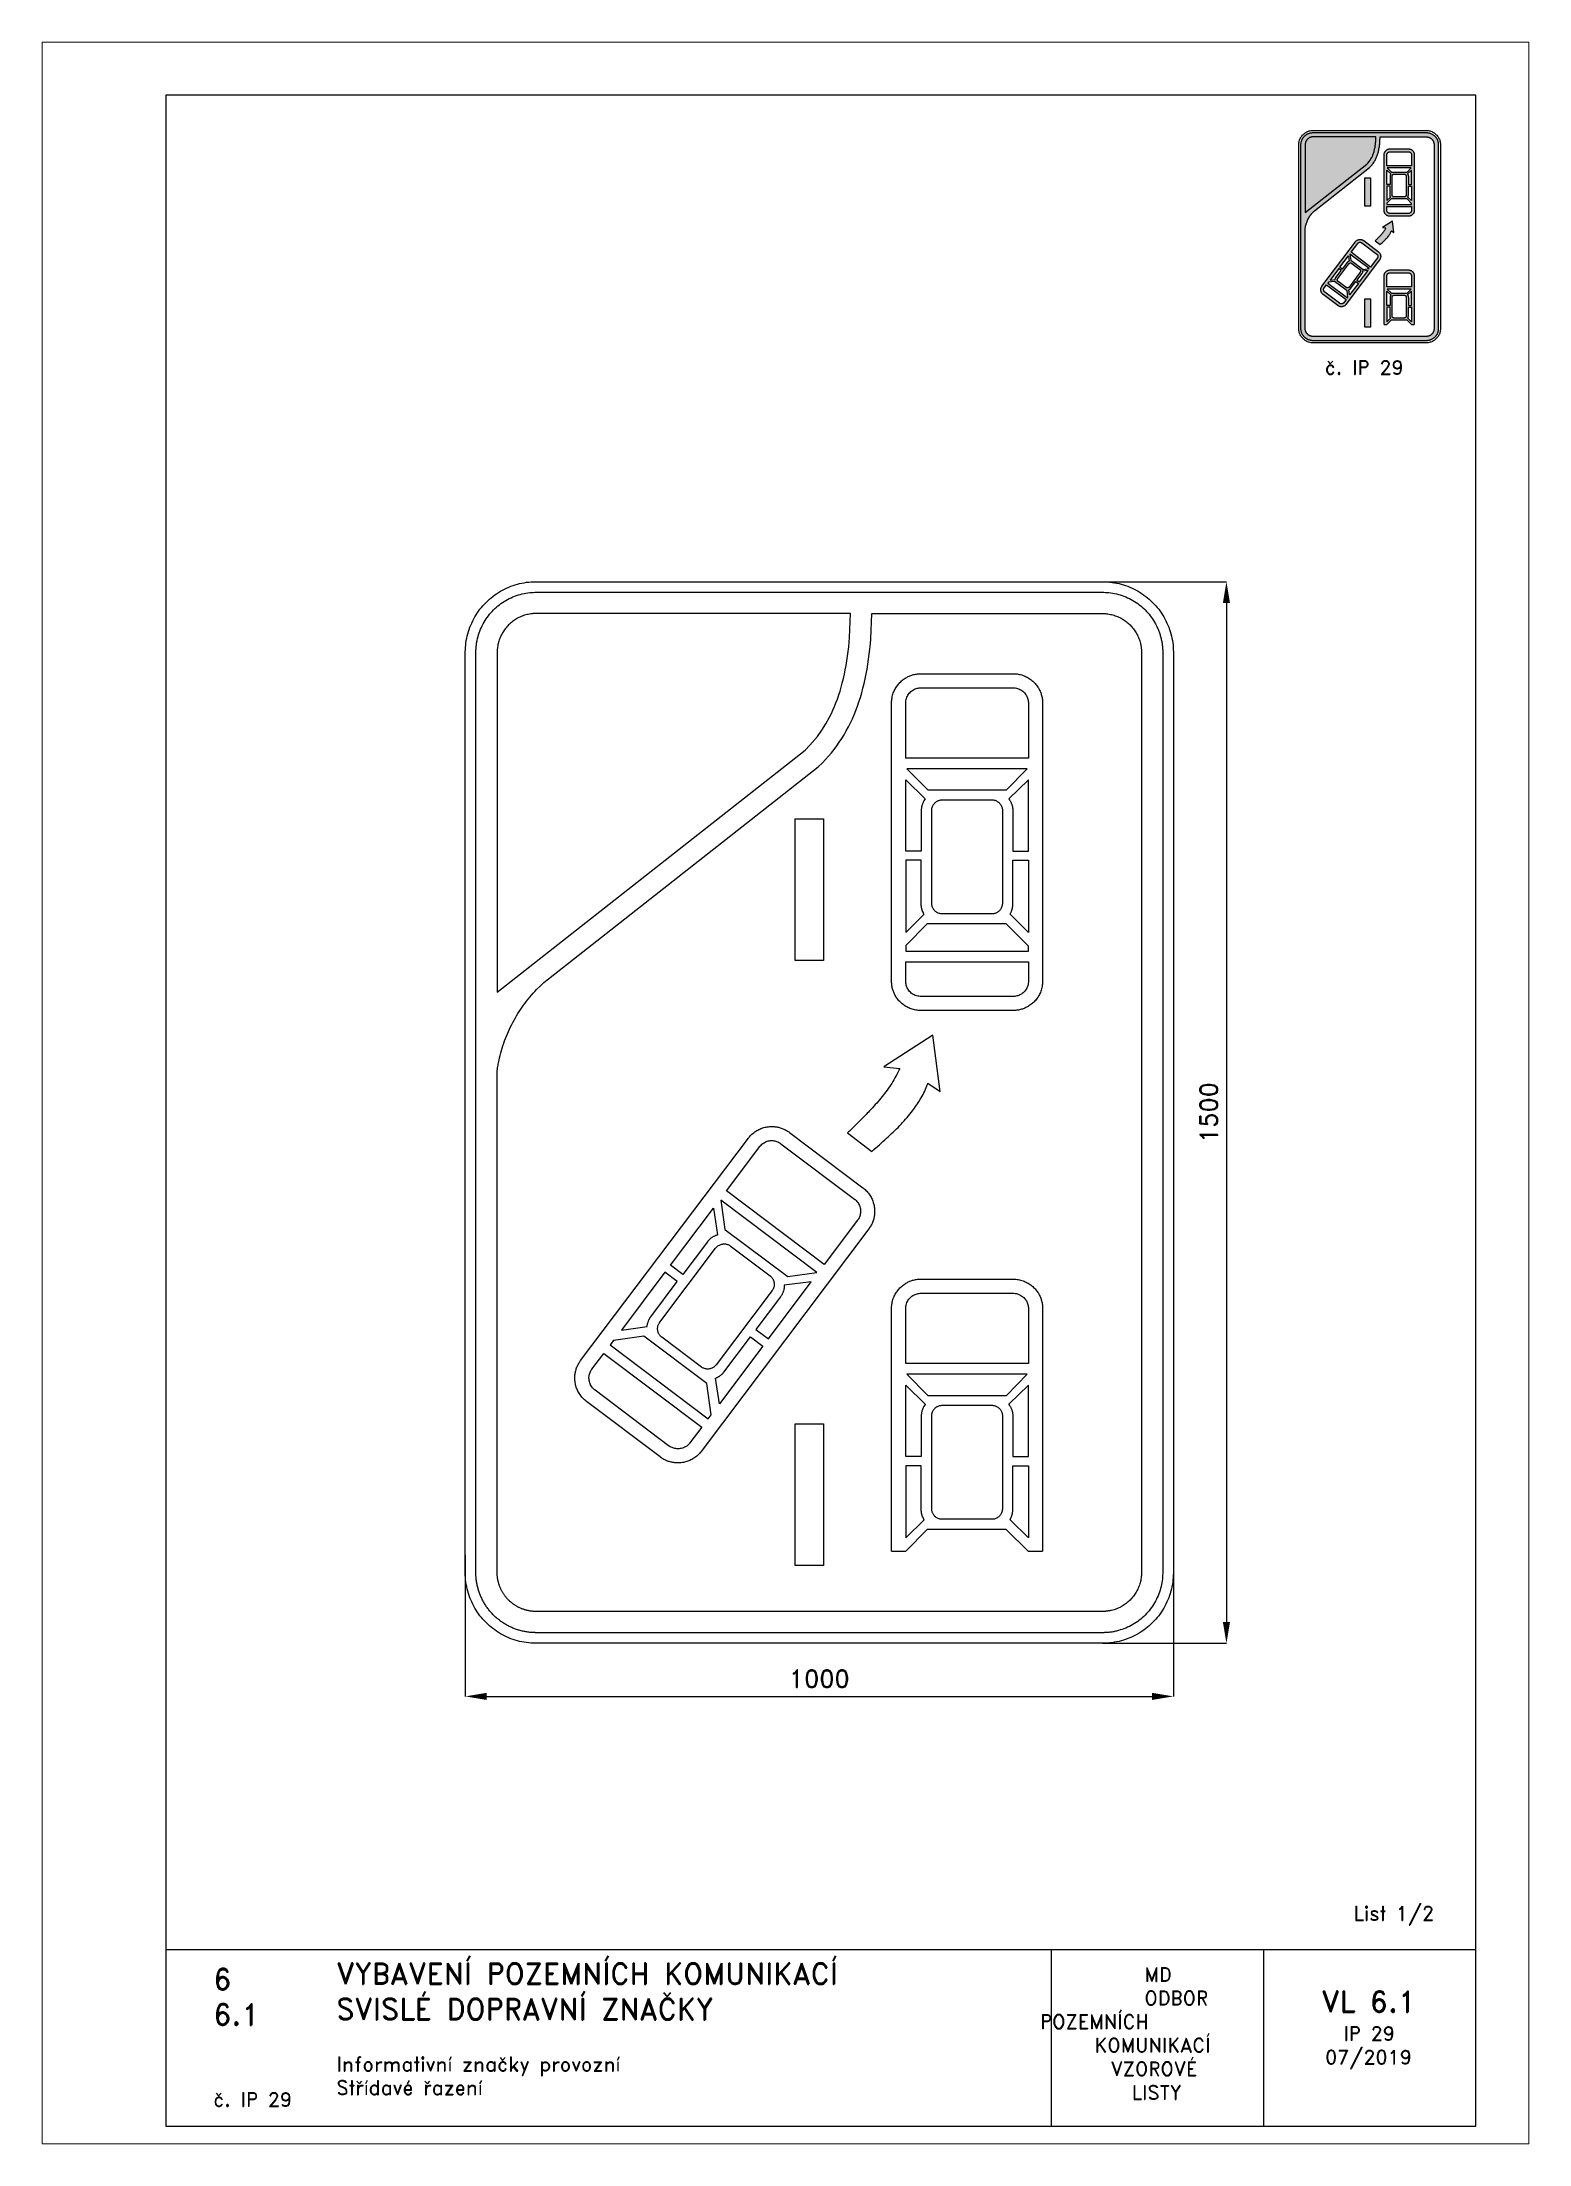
# Paper-space layout 'IP 29-1-' of a CAD drawing. Header units: millimetres. Extents: x 0 to 210, y 0 to 297.
# The model-space entities are those that its viewports show. They can reach past a viewport. Long polylines and large blocks are cut down to what shows.
import ezdxf

# ---------------------------------------------------------------- set-up
doc = ezdxf.new("R2010")
doc.units = ezdxf.units.MM
doc.header["$LTSCALE"] = 5
for name, color, linetype in [('Kóty', 2, 'Continuous'), ('Rozpiska', 7, 'Continuous'), ('Značka', 7, 'Continuous')]:
    doc.layers.add(name, color=color, linetype=linetype)
doc.layers.add('Rámeček', color=6, linetype='Continuous', plot=False)
doc.styles.get("Standard").update_dxf_attribs({"font": 'romand.shx', "height": 25})
doc.dimstyles.get("Standard").update_dxf_attribs({"dimtxt": 25, "dimasz": 30, "dimexe": 0.18, "dimexo": 0.0625, "dimgap": 12.5, "dimtad": 1, "dimdec": 0, "dimzin": 0, "dimdsep": 46, "dimtxsty": 'Standard', "dimcen": 0.09, "dimadec": 0, "dimazin": 0, "dimtfac": 1, "dimtdec": 0, "dimtofl": 0, "dimtmove": 0, "dimatfit": 3, "dimfxl": 1, "dimtolj": 1, "dimtzin": 0, "dimarcsym": 0})

psp = doc.layouts.new('IP 29-1-')

# ---------------------------------------------------------------- texts
at = {"layer": 'Rozpiska', "color": 7, "attachment_point": 1}
for s, width, gutter_width, heights, insert, char_height in [('\\pi3.66667;č. IP 29', 20, 125, [0], (177.5, 252), 2), ('List 1/2', 13.9221, 100, [0], (185.21, 33.59), 2), ('6', 149.0422, 100, [0], (24.17, 24.77), 3), ('{\\C6;VYBAVENÍ POZEMNÍCH KOMUNIKACÍ\\P}SVISLÉ DOPRAVNÍ ZNAČKY{\\H1.34524x; }', 149.0422, 100, [0], (41.56, 25.56), 3), ('\\pi14.7414;{\\C6;MD\\P\\pi2.36044;}ODBOR POZEMNÍCH{\\H1.57143x; }\\P\\pi7.69378;KOMUNIKACÍ{\\H1.5x; }\\P\\pi9.97949;{\\C6;VZOROVÉ\\H1.47619x; \\H0.67742x;\\P\\pi12.93187;LISTY\\H1.26984x; }', 33.1018, 100, [0], (140.95, 24.95), 2), ('\\pi1.03113;{\\H1.5x;\\C6;VL 6.1\\P\\pi4.12635;\\H0.66667x;IP 29\\H1.66666x; \\H0.6x;\\P\\pi1.5549;07/2019\\H1.80159x; }', 16.0623, 100, [0], (179.66, 21.61), 2), ('6.1', 149.0422, 100, [0], (24.17, 19.78), 3), ('{\\C6;Informativní značky provozní\\P}Střídavé řazení{\\H1.83333x; }', 149.0422, 100, [0], (41.56, 12.29), 2), ('{\\C6;č. IP 29}', 18.3305, 100, [2.67], (24.17, 7.28), 2)]:
    psp.add_mtext_dynamic_manual_height_columns(s, width=width, gutter_width=gutter_width, heights=heights, dxfattribs=dict(at, insert=insert, char_height=char_height))

msp = doc.modelspace()

# ---------------------------------------------------------------- blocks, each defined once
blk = doc.blocks.new('*D1')
at = {"layer": 'Defpoints', "color": 0, "transparency": 16777216}
for p in [(-500, -625.3), (500, -631.7), (500, -825)]:
    blk.add_point(p, dxfattribs=at)
at = {"layer": 'Kóty', "color": 0, "lineweight": -2, "transparency": 16777216}
for p, q in [((-500, -625.4), (-500, -825.2)), ((500, -631.8), (500, -825.2)), ((-470, -825), (470, -825))]:
    blk.add_line(p, q, dxfattribs=at)
at = {"layer": 'Kóty', "color": 0, "transparency": 16777216}
for points in [[(-470, -820), (-470, -830), (-500, -825)], [(470, -820), (470, -830), (500, -825)]]:
    blk.add_solid(points, dxfattribs=at)
at = {"layer": 'Kóty', "color": 0, "transparency": 16777216, "insert": (0, -800), "char_height": 25, "attachment_point": 5}
blk.add_mtext('\\A1;1000', dxfattribs=at)
blk = doc.blocks.new('*D2')
at = {"layer": 'Defpoints', "color": 0, "transparency": 16777216}
for p in [(357.6, 750), (400, -750), (575, -750)]:
    blk.add_point(p, dxfattribs=at)
at = {"layer": 'Kóty', "color": 0, "lineweight": -2, "transparency": 16777216}
for p, q in [((357.6, 750), (575.2, 750)), ((575, 720), (575, -720)), ((400.1, -750), (575.2, -750))]:
    blk.add_line(p, q, dxfattribs=at)
at = {"layer": 'Kóty', "color": 0, "transparency": 16777216}
for points in [[(570, 720), (580, 720), (575, 750)], [(570, -720), (580, -720), (575, -750)]]:
    blk.add_solid(points, dxfattribs=at)
at = {"layer": 'Kóty', "color": 0, "transparency": 16777216, "insert": (550, 0), "char_height": 25, "attachment_point": 5, "rotation": 90}
blk.add_mtext('\\A1;1500', dxfattribs=at)

# ---------------------------------------------------------------- dimensions: what is measured, and where the dimension line sits
at = {"layer": 'Kóty'}
dim = msp.add_linear_dim(base=(575, -750.0001), p1=(357.5669, 750), p2=(400, -750.0001), angle=90, dimstyle='Standard', dxfattribs=at)
dim.commit()
dim.dimension.update_dxf_attribs({"geometry": '*D2', "text_midpoint": (550, 0)})
dim = msp.add_linear_dim(base=(500, -825.0001), p1=(-500, -625.3362), p2=(500, -631.7285), dimstyle='Standard', dxfattribs=at)
dim.commit()
dim.dimension.update_dxf_attribs({"geometry": '*D1', "text_midpoint": (0, -800.0001)})

# ---------------------------------------------------------------- linework, layer by layer
at = {"layer": 'Značka', "color": 3}
for points in [[(-400, -750.0001), (-400.393, -749.9989), (-400.785, -749.997, -0.03218), (-413.6978, -749.0925, -0.0354433), (-426.3874, -746.4558, -0.0362667), (-438.6591, -742.3069, -0.0344204), (-450.2266, -736.4714, -0.0337216), (-461.0043, -729.285, -0.0340852), (-470.7107, -720.7108, -0.0342091), (-479.2931, -711.0065, -0.0342294), (-486.4714, -700.2266, -0.0340445), (-492.2652, -688.6513, -0.0334126), (-496.4558, -676.3874, -0.0341271), (-499.1355, -663.6918, -0.0367448), (-499.997, -650.785), (-499.999, -650.393), (-500, -650), (-500, 650), (-499.9989, 650.39), (-499.997, 650.79, -0.03218), (-499.0925, 663.7, -0.0354433), (-496.4558, 676.39, -0.0362664), (-492.3069, 688.66, -0.0344172), (-486.4714, 700.23, -0.0337245), (-479.285, 711, -0.0340837), (-470.7107, 720.71, -0.0342081), (-461.0064, 729.29, -0.0342266), (-450.2266, 736.47, -0.0340348), (-438.6512, 742.27, -0.0334162), (-426.3874, 746.46, -0.034138), (-413.6918, 749.14, -0.0367457), (-400.785, 750), (-400.393, 750), (-400, 750), (400, 750), (400.393, 750), (400.785, 750, -0.0321882), (413.698, 749.09, -0.035452), (426.387, 746.46, -0.0362651), (438.659, 742.31, -0.0344246), (450.227, 736.47, -0.0337155), (461.004, 729.29, -0.0340748), (470.711, 720.71, -0.0342013), (479.293, 711.01, -0.0342246), (486.471, 700.23, -0.0340425), (492.265, 688.65, -0.0334114), (496.46, 676.39, -0.0341292), (499.14, 663.69, -0.0367449), (500, 650.79), (500, 650.39), (500, 650), (500, -650), (500, -650.393), (500, -650.785, -0.0321792), (499.09, -663.6978, -0.0354417), (496.46, -676.3874, -0.0362686), (492.307, -688.6592, -0.0344241), (486.471, -700.2266, -0.0337233), (479.285, -711.0043, -0.0340864), (470.711, -720.7108, -0.0342055), (461.006, -729.2932, -0.0342294), (450.227, -736.4714, -0.0340415), (438.651, -742.2652, -0.0334119), (426.387, -746.4558, -0.0341282), (413.692, -749.1355, -0.0367444), (400.785, -749.997), (400.393, -749.999), (400, -750.0001), (-400, -750.0001)], [(-400, -735), (-400.334, -734.999), (-400.668, -734.9974), (-401.218, -734.9917), (-401.769, -734.9841, -0.00689507), (-403.97, -734.9171, -0.00686198), (-406.1678, -734.7896, -0.00853085), (-408.91, -734.5557, -0.00847555), (-411.643, -734.2286, -0.00908917), (-414.3688, -733.8166, -0.010361), (-417.0758, -733.2991, -0.00925101), (-419.7619, -732.6835, -0.00574589), (-422.4292, -731.9874, -0.00582053), (-425.0815, -731.2406, -0.00948233), (-427.7087, -730.4132, -0.0105944), (-430.3033, -729.4881, -0.00917476), (-432.8602, -728.4608, -0.00890776), (-435.383, -727.3519, -0.00978811), (-437.8617, -726.1499, -0.00897932), (-440.2972, -724.8628, -0.00647017), (-442.6925, -723.5006, -0.00640968), (-445.0566, -722.0861, -0.00880086), (-447.376, -720.6009, -0.00956788), (-449.6438, -719.0377, -0.00872166), (-451.8535, -717.3922, -0.00872453), (-454.0106, -715.6792, -0.00958369), (-456.103, -713.8887, -0.0089346), (-458.133, -712.0281, -0.00677308), (-460.104, -710.1041, -0.00678073), (-462.03, -708.1338, -0.00895211), (-463.8927, -706.1045, -0.00962342), (-465.6848, -704.0125, -0.00880776), (-467.3991, -701.8554, -0.00880367), (-469.0443, -699.6462, -0.00961538), (-470.6067, -697.3784, -0.00895995), (-472.0905, -695.0586, -0.00682923), (-473.5006, -692.6925, -0.00681489), (-474.8537, -690.2951, -0.00892374), (-476.1304, -687.8568, -0.00955601), (-477.3235, -685.3764, -0.00872071), (-478.4253, -682.8535, -0.00867696), (-479.4496, -680.2946, -0.00940425), (-480.3805, -677.7009, -0.00872043), (-481.2242, -675.0777, -0.00662034), (-481.9873, -672.4292, -0.00664986), (-482.6903, -669.7608, -0.00879066), (-483.3103, -667.0725, -0.0096531), (-483.839, -664.3644, -0.0092455), (-484.2651, -661.638, -0.00915913), (-484.5998, -658.9074, -0.00943734), (-484.8328, -656.1664, -0.00796906), (-484.9512, -653.969, -0.00858889), (-484.9967, -651.768), (-484.9982, -651.218), (-484.9973, -650.668), (-484.999, -650.334), (-485, -650), (-485, 650), (-484.999, 650.33), (-484.9973, 650.67), (-484.9916, 651.22, -0.00129329), (-484.984, 651.77, -0.00689548), (-484.917, 653.97, -0.00686984), (-484.7894, 656.17, -0.00852932), (-484.5555, 658.91, -0.00845193), (-484.2285, 661.64, -0.00907451), (-483.8166, 664.37, -0.0103577), (-483.2991, 667.07), (-482.6836, 669.76), (-481.9873, 672.43), (-481.2405, 675.08), (-480.4131, 677.71), (-479.488, 680.3), (-478.4607, 682.86), (-477.3519, 685.38), (-476.1499, 687.86), (-474.8627, 690.3), (-473.5006, 692.69), (-472.0861, 695.05), (-470.6008, 697.37), (-469.0376, 699.64), (-467.3921, 701.85), (-465.6791, 704.01), (-463.8887, 706.1), (-462.0279, 708.13), (-460.104, 710.1), (-458.1337, 712.03), (-456.1046, 713.89), (-454.0127, 715.68), (-451.8554, 717.4), (-449.6463, 719.05), (-447.3784, 720.61), (-445.0584, 722.09), (-442.6925, 723.5), (-440.295, 724.85), (-437.8569, 726.13), (-435.3766, 727.33), (-432.8535, 728.43), (-430.2947, 729.45), (-427.7008, 730.38), (-425.0776, 731.23), (-422.4292, 731.99), (-419.7608, 732.69), (-417.0725, 733.31), (-414.3645, 733.84), (-411.638, 734.27), (-408.9074, 734.6), (-406.1664, 734.84), (-403.969, 734.95), (-401.768, 735), (-401.218, 735), (-400.668, 735), (-400.334, 735), (-400, 735), (400, 735), (400.334, 735), (400.668, 735), (401.218, 734.99), (401.769, 734.99), (403.97, 734.92), (406.168, 734.79), (408.91, 734.56), (411.643, 734.23), (414.369, 733.82), (417.076, 733.3), (419.762, 732.69), (422.429, 731.99), (425.081, 731.24), (427.709, 730.41), (430.303, 729.49), (432.86, 728.46), (435.383, 727.35), (437.862, 726.15), (440.298, 724.86), (442.693, 723.5), (445.057, 722.09), (447.377, 720.6), (449.644, 719.04), (451.854, 717.39), (454.011, 715.68), (456.103, 713.89), (458.133, 712.02), (460.104, 710.1), (462.03, 708.13), (463.892, 706.1), (465.685, 704.02), (467.399, 701.86), (469.045, 699.65), (470.607, 697.38), (472.091, 695.06), (473.501, 692.69), (474.854, 690.29), (476.131, 687.85, -0.00959969), (477.323, 685.37, -0.00869262), (478.425, 682.85, -0.00865082), (479.449, 680.29, -0.00938357), (480.38, 677.7, -0.00873044), (481.224, 675.08, -0.00665825), (481.987, 672.43, -0.00665167), (482.69, 669.76, -0.00880266), (483.31, 667.07, -0.00968793), (483.839, 664.37, -0.00926676), (484.265, 661.64, -0.00918582), (484.6, 658.91, -0.00941938), (484.833, 656.17, -0.00796784), (484.951, 653.97, -0.00857052), (484.996, 651.77), (484.998, 651.22), (484.997, 650.67), (484.999, 650.33), (485, 650), (485, -650), (484.999, -650.334), (484.997, -650.668), (484.991, -651.218), (484.984, -651.769), (484.917, -653.97), (484.79, -656.1679), (484.556, -658.9101), (484.229, -661.6431), (483.817, -664.3689), (483.299, -667.0759), (482.683, -669.7619), (481.987, -672.4292), (481.24, -675.0815), (480.413, -677.7086), (479.488, -680.3033), (478.461, -682.8602), (477.352, -685.3829), (476.15, -687.8617), (474.863, -690.2972), (473.501, -692.6925), (472.086, -695.0567), (470.601, -697.376), (469.038, -699.6439), (467.392, -701.8536), (465.679, -704.0106), (463.889, -706.103), (462.028, -708.133), (460.104, -710.1041), (458.134, -712.0301), (456.104, -713.8927), (454.012, -715.6848), (451.855, -717.3991), (449.646, -719.0443), (447.378, -720.6067), (445.059, -722.0905), (442.693, -723.5006), (440.296, -724.8537), (437.857, -726.1304), (435.377, -727.3234), (432.854, -728.4253), (430.295, -729.4496), (427.701, -730.3805), (425.078, -731.2243), (422.429, -731.9874), (419.761, -732.6903, -0.00878778), (417.072, -733.3104, -0.00965492), (414.364, -733.839, -0.00924326), (411.638, -734.2651, -0.00915577), (408.907, -734.5998, -0.00943621), (406.166, -734.8328, -0.0079704), (403.969, -734.9512, -0.00858699), (401.768, -734.9968), (401.218, -734.9983), (400.668, -734.9974), (400.334, -734.9991), (400, -735), (-400, -735)], [(-1.67, 488.57), (4.608, 494.3), (8.81, 498.79), (13.012, 503.43), (17.069, 508.21), (20.982, 512.99), (24.605, 517.92), (28.227, 523.13), (31.705, 528.35), (34.893, 533.71), (38.081, 539.07), (40.979, 544.72), (43.877, 550.38), (46.63, 556.17), (49.094, 561.97), (51.557, 568.05), (53.731, 574.14), (55.904, 580.37), (57.933, 586.6), (59.817, 592.98), (61.555, 599.5), (63.149, 606.16), (64.743, 612.83), (66.192, 619.64), (67.352, 626.45), (68.511, 633.41), (69.67, 640.36), (70.54, 647.61), (71.409, 654.71), (72.134, 662.1), (72.713, 669.49), (74.178, 705), (400, 705), (400.216, 705), (400.432, 705), (400.788, 705), (401.144, 705), (402.568, 704.97), (403.99, 704.89), (405.764, 704.74), (407.531, 704.52), (409.295, 704.24), (411.047, 703.9), (412.786, 703.5), (414.513, 703.05), (416.227, 702.56), (417.924, 702.01), (419.602, 701.41), (421.258, 700.75), (422.891, 700.04), (424.496, 699.26), (426.074, 698.44), (427.625, 697.56), (429.156, 696.65), (430.657, 695.69), (432.124, 694.67), (433.554, 693.61), (434.95, 692.5), (436.303, 691.34), (437.616, 690.14), (438.891, 688.89), (440.136, 687.61), (441.34, 686.3), (442.499, 684.95), (443.607, 683.55), (444.672, 682.12), (445.683, 680.65), (446.644, 679.15), (447.559, 677.62), (448.44, 676.07), (449.273, 674.5), (450.051, 672.89), (450.769, 671.26), (451.434, 669.61), (452.032, 667.93), (452.568, 666.23), (453.051, 664.51), (453.501, 662.78, -0.00926589), (453.9, 661.05, -0.0103692), (454.234, 659.29, -0.00903401), (454.501, 657.53, -0.00835058), (454.712, 655.76, -0.00825604), (454.864, 653.99, -0.00694903), (454.947, 652.57, -0.0075411), (454.989, 651.14), (454.994, 650.79), (454.998, 650.43), (454.999, 650.22), (455, 650), (455, -650), (454.999, -650.216), (454.998, -650.432), (454.999, -650.788), (454.998, -651.144), (454.967, -652.568), (454.892, -653.99), (454.742, -655.7635), (454.525, -657.5304), (454.249, -659.2946), (453.907, -661.0469), (453.506, -662.7864), (453.051, -664.513), (452.557, -666.2267), (452.011, -667.9241), (451.409, -669.6023), (450.746, -671.2581), (450.033, -672.8906), (449.261, -674.4956), (448.435, -676.0733), (447.559, -677.6246), (446.647, -679.1556), (445.687, -680.6566), (444.676, -682.124), (443.611, -683.5535), (442.502, -684.9492), (441.342, -686.3029), (440.137, -687.616), (438.891, -688.8908), (437.616, -690.1358), (436.302, -691.3397), (434.948, -692.4982), (433.552, -693.6067), (432.122, -694.6714), (430.655, -695.6829), (429.155, -696.644), (427.625, -697.5592), (426.075, -698.4406), (424.499, -699.2734), (422.895, -700.0512), (421.263, -700.7687), (419.608, -701.4334), (417.929, -702.032), (416.229, -702.5674), (414.513, -703.0506), (412.787, -703.501), (411.049, -703.8994, -0.0103407), (409.298, -704.2342, -0.00908382), (407.534, -704.5008, -0.00838695), (405.766, -704.7118, -0.00826064), (403.991, -704.8638, -0.00688041), (402.569, -704.9473, -0.00753475), (401.144, -704.9897), (400.788, -704.9947), (400.432, -704.9983), (400.216, -704.9993), (400, -705), (-400, -705), (-400.216, -704.9994), (-400.432, -704.9983), (-400.788, -704.9988), (-401.144, -704.9979, -0.00786597), (-402.568, -704.9674, -0.00794685), (-403.99, -704.8918, -0.00974292), (-405.7636, -704.7418, -0.00925284), (-407.5304, -704.5245, -0.00924276), (-409.2946, -704.2488, -0.00966714), (-411.0469, -703.9067, -0.00880925), (-412.7864, -703.5055, -0.00664885), (-414.513, -703.0506, -0.00661532), (-416.2267, -702.5568, -0.00871976), (-417.9241, -702.0109, -0.00940501), (-419.6023, -701.4085, -0.00867727), (-421.2581, -700.7458, -0.00872036), (-422.8906, -700.0328, -0.00956005), (-424.4956, -699.2609, -0.00892323), (-426.0732, -698.4347, -0.00681306), (-427.6245, -697.5592, -0.00682876), (-429.1555, -696.6467, -0.008961), (-430.6566, -695.6867, -0.00961838), (-432.124, -694.6757, -0.00880869), (-433.5535, -693.6112, -0.00880726), (-434.9493, -692.502, -0.00962625), (-436.3029, -691.3423, -0.00895243), (-437.616, -690.137, -0.00677638), (-438.8908, -688.8908, -0.0067694), (-440.1358, -687.6154, -0.00893538), (-441.3397, -686.3019, -0.00958246), (-442.4983, -684.948, -0.00872763), (-443.6067, -683.5523, -0.00872404), (-444.6714, -682.1225, -0.00957329), (-445.6829, -680.6551, -0.00880217), (-446.644, -679.1543, -0.00641028), (-447.5592, -677.6246, -0.00646808), (-448.4406, -676.0747, -0.00897883), (-449.2735, -674.4988, -0.00978865), (-450.0512, -672.8949, -0.00890714), (-450.7687, -671.2625, -0.00917282), (-451.4334, -669.608, -0.0105907), (-452.0321, -667.9291, -0.00948108), (-452.5674, -666.2292, -0.00582409), (-453.0506, -664.513, -0.00574651), (-453.501, -662.7871, -0.00923446), (-453.8994, -661.049, -0.0103402), (-454.2342, -659.2974, -0.0090814), (-454.5008, -657.5337, -0.00838796), (-454.7118, -655.7652, -0.00826346), (-454.8638, -653.991, -0.00688074), (-454.9473, -652.568, -0.00753651), (-454.9897, -651.144), (-454.9947, -650.788), (-454.9983, -650.432), (-454.9993, -650.216), (-454.9999, -650), (-454.9999, 59.663, -0.00232443), (-453.7613, 66.711, -0.00697884), (-452.392, 73.734, -0.0363427), (-444.4643, 101.174, -0.0352835), (-432.6649, 127.296, -0.0364944), (-417.7269, 151.779, -0.0403184), (-399.301, 173.608), (-394.251, 178.679), (-389.095, 183.641), (-1.67, 488.57)], [(143.529, 620), (273.799, 620), (274.817, 619.98), (275.835, 619.95, -0.043052), (282.679, 619.08, -0.0453126), (289.276, 617.02, -0.0423809), (295.02, 614.22, -0.0402844), (300.226, 610.52, -0.0394974), (304.823, 606.15, -0.0408506), (308.657, 601.11, -0.0331741), (311.184, 596.67, -0.0320118), (313.116, 591.94, -0.0360611), (314.574, 586.55, -0.0405311), (315.192, 581.01, -0.00590874), (315.225, 580), (315.242, 578.99), (315.242, 185.138), (315.224, 184.127, -0.00481894), (315.192, 183.115, -0.0439995), (314.305, 176.323, -0.0462155), (312.214, 169.785, -0.0431262), (309.378, 164.092, -0.0405674), (305.632, 158.949, -0.0395515), (301.2, 154.401, -0.0404862), (296.109, 150.622, -0.0327526), (291.622, 148.128, -0.0314128), (286.845, 146.225, -0.0353077), (281.408, 144.788, -0.0396355), (275.835, 144.179), (274.817, 144.147), (273.799, 144.13), (143.529, 144.13), (142.511, 144.148), (141.493, 144.179, -0.0430345), (134.65, 145.052, -0.0453211), (128.052, 147.114, -0.0423894), (122.309, 149.908, -0.0403), (117.102, 153.609, -0.0394768), (112.505, 157.98, -0.0408444), (108.671, 163.021, -0.0331685), (106.144, 167.458, -0.032016), (104.212, 172.193, -0.0360586), (102.754, 177.584, -0.0405286), (102.136, 183.115, -0.00591035), (102.103, 184.127), (102.086, 185.138), (102.086, 578.99, -0.00168944), (102.104, 580, -0.00482271), (102.136, 581.01, -0.0440003), (103.023, 587.81, -0.0462178), (105.114, 594.35, -0.0431183), (107.951, 600.04, -0.0405787), (111.696, 605.18, -0.0395509), (116.128, 609.73, -0.0404787), (121.219, 613.51, -0.0327839), (125.706, 616, -0.0314016), (130.483, 617.91, -0.0353077), (135.92, 619.34, -0.0396355), (141.493, 619.95), (142.511, 619.98), (143.529, 620)], [(143.529, 600), (273.799, 600), (274.325, 599.99), (274.85, 599.98, -0.0427301), (278.384, 599.53, -0.0450254), (281.793, 598.47, -0.0421863), (284.764, 597.04, -0.0402989), (287.46, 595.14, -0.0395695), (289.842, 592.89, -0.0410042), (291.829, 590.29, -0.0334142), (293.14, 588, -0.0322256), (294.142, 585.55, -0.0362712), (294.899, 582.76, -0.0405929), (295.219, 579.9), (295.236, 579.37), (295.245, 578.85), (295.245, 500.6), (122.083, 500.6), (122.083, 578.85), (122.092, 579.37, -0.00475466), (122.109, 579.9, -0.0435462), (122.562, 583.41, -0.0462499), (123.635, 586.8, -0.0433386), (125.092, 589.74, -0.0410257), (127.02, 592.39, -0.0400028), (129.307, 594.73, -0.0407929), (131.936, 596.67, -0.0329696), (134.261, 597.95, -0.0313862), (136.736, 598.93, -0.0350999), (139.567, 599.67, -0.0390351), (142.466, 599.98), (142.998, 599.99), (143.529, 600)], [(122.083, 470.02), (149.615, 443.36), (149.479, 443.17), (149.343, 442.98), (148.415, 441.59), (147.567, 440.15, 0.0153866), (146.803, 438.68, 0.0152654), (146.13, 437.17, 0.0160681), (145.514, 435.55, 0.0164691), (145.005, 433.89, 0.0136061), (144.65, 432.47, 0.0126077), (144.371, 431.03, 0.0142185), (144.134, 429.39, 0.0152871), (143.995, 427.74), (143.979, 427.43), (143.964, 427.13), (143.964, 369.31), (122.083, 369.31), (122.083, 470.02)], [(295.245, 470.02), (267.568, 443.36), (267.711, 443.17), (267.852, 442.98), (268.81, 441.59, -0.0165211), (269.678, 440.15, -0.0164857), (270.45, 438.69, -0.0158059), (271.125, 437.17, -0.0161243), (271.742, 435.55, -0.0159331), (272.253, 433.89, -0.012846), (272.612, 432.47, -0.0117233), (272.901, 431.03, -0.0129141), (273.154, 429.39, -0.0135585), (273.321, 427.74), (273.343, 427.43), (273.365, 427.13), (273.365, 369.31), (295.245, 369.31), (295.245, 470.02)], [(173.525, 441.77), (243.804, 441.77), (244.167, 441.76), (244.53, 441.75, -0.044624), (246.974, 441.42, -0.0464518), (249.324, 440.66, -0.0432458), (251.377, 439.63, -0.0404914), (253.229, 438.27, -0.0394109), (254.872, 436.65, -0.0402653), (256.236, 434.8, -0.0326075), (257.138, 433.17, -0.0311827), (257.826, 431.43, -0.0351186), (258.346, 429.46, -0.0394648), (258.566, 427.44), (258.578, 427.07), (258.584, 426.7), (258.584, 295.56), (258.578, 295.19, -0.00477567), (258.566, 294.82, -0.0430366), (258.251, 292.34, -0.045577), (257.504, 289.95, -0.0425586), (256.495, 287.89, -0.0405639), (255.157, 286.01, -0.0395984), (253.579, 284.36, -0.0408418), (251.761, 282.99, -0.0331107), (250.162, 282.08, -0.0319144), (248.457, 281.39, -0.0359021), (246.518, 280.87, -0.0403254), (244.53, 280.65), (244.167, 280.64), (243.804, 280.63), (173.525, 280.63), (173.161, 280.64), (172.798, 280.65, -0.0437604), (170.356, 280.97, -0.0459425), (168.004, 281.71, -0.0429194), (165.953, 282.73, -0.0405259), (164.099, 284.07, -0.03969), (162.457, 285.66, -0.0406278), (161.092, 287.49, -0.0329528), (160.19, 289.11, -0.0315413), (159.502, 290.83, -0.0354882), (158.982, 292.8, -0.0396111), (158.762, 294.82), (158.75, 295.19), (158.744, 295.56), (158.744, 426.7), (158.751, 427.07, -0.00477253), (158.762, 427.44, -0.0428973), (159.078, 429.92, -0.0450346), (159.824, 432.32, -0.0420908), (160.834, 434.41, -0.0400968), (162.171, 436.3, -0.0393008), (163.748, 437.97, -0.0408113), (165.567, 439.37, -0.033106), (167.165, 440.29, -0.0321955), (168.871, 440.99, -0.0363597), (170.809, 441.52, -0.041103), (172.798, 441.75), (173.161, 441.76), (173.525, 441.77)], [(122.083, 254.26), (148.021, 280.05), (147.918, 280.23), (147.814, 280.42), (147.122, 281.71), (146.487, 283.03), (145.932, 284.33, -0.0129767), (145.443, 285.65, -0.0137791), (145.008, 287.03, -0.0144138), (144.65, 288.43, -0.0118287), (144.407, 289.6, -0.0111158), (144.219, 290.79, -0.0125024), (144.065, 292.13, -0.0134044), (143.981, 293.47), (143.972, 293.72), (143.964, 293.96), (143.964, 356.42), (122.083, 356.42), (122.083, 254.26)], [(295.245, 254.26), (269.307, 280.05), (269.411, 280.23), (269.513, 280.42, 0.0111567), (270.199, 281.71, 0.0126844), (270.822, 283.03, 0.0127563), (271.363, 284.33, 0.0126889), (271.838, 285.65, 0.0129904), (272.263, 287.03, 0.0131833), (272.614, 288.43, 0.0105883), (272.858, 289.6, 0.0097251), (273.054, 290.79, 0.0106853), (273.224, 292.13, 0.0111823), (273.335, 293.47), (273.35, 293.72), (273.365, 293.96), (273.365, 356.42), (295.245, 356.42), (295.245, 254.26)], [(295.245, 212.67), (295.245, 185.138), (295.236, 184.613, -0.00476168), (295.219, 184.088, -0.0440789), (294.759, 180.571, -0.0465324), (293.674, 177.186, -0.0433767), (292.203, 174.248, -0.0407822), (290.261, 171.596, -0.0396636), (287.964, 169.255, -0.0404557), (285.329, 167.313, -0.0326582), (283.007, 166.032, -0.0312626), (280.537, 165.055, -0.035055), (277.728, 164.319, -0.0393719), (274.85, 164.007), (274.325, 163.991), (273.799, 163.982), (143.529, 163.982), (142.998, 163.991), (142.466, 164.007, -0.0423938), (138.908, 164.453, -0.0452611), (135.475, 165.511, -0.0424436), (132.503, 166.943, -0.0407037), (129.808, 168.848, -0.039901), (127.437, 171.097, -0.0412309), (125.463, 173.694, -0.033444), (124.164, 175.986, -0.0321178), (123.173, 178.431, -0.0360086), (122.425, 181.224, -0.0401006), (122.109, 184.088), (122.092, 184.613), (122.083, 185.138), (122.083, 212.67), (295.245, 212.67)], [(39.777, -28.772), (74.119, -55), (75.604, -53.692), (77.088, -52.384, 0.00145387), (87.313, -43.342, 0.00479974), (97.423, -34.173, 0.00734171), (106.625, -25.475, 0.0100316), (115.521, -16.46, 0.0128409), (123.858, -7.293, 0.0163459), (131.644, 2.342, 0.0148016), (137.386, 10.326, 0.0156641), (142.635, 18.649, 0.019031), (147.72, 27.961, 0.0226102), (152.008, 37.652, 0.00327508), (152.703, 39.432), (153.383, 41.217), (170.626, 29.77), (160.483, 109.468), (91.218, 64.547), (113.679, 62.229), (112.986, 60.714), (112.285, 59.204, -0.0201265), (106.836, 48.757, -0.0179235), (100.604, 38.747, -0.015027), (93.96, 29.303, -0.0119793), (86.817, 20.235, -0.0098069), (79.1, 11.182, -0.00785519), (71.069, 2.408, -0.00500573), (64.334, -4.621, -0.00372421), (57.478, -11.532, -0.00274764), (50.001, -18.893, -0.00160442), (42.46, -26.19), (41.119, -27.481), (39.777, -28.772)], [(-42.24, -28.125), (61.658, -106.519), (62.457, -107.149), (63.249, -107.79, -0.0429633), (68.17, -112.625, -0.045275), (72.178, -118.257, -0.0423651), (75.065, -123.958, -0.0402484), (76.976, -130.056, -0.0394009), (77.998, -136.324, -0.0406915), (78.009, -142.664, -0.0330244), (77.345, -147.737, -0.0318329), (76.028, -152.689, -0.0358382), (73.938, -157.883, -0.0402327), (71.096, -162.685, -0.00584614), (70.513, -163.515, -0.00192462), (69.917, -164.336), (-166.859, -478.927), (-167.483, -479.72), (-168.118, -480.505, -0.043828), (-172.927, -485.386, -0.0458269), (-178.539, -489.343, -0.0428131), (-184.247, -492.189, -0.0403372), (-190.348, -494.053, -0.0394135), (-196.645, -495.033, -0.040453), (-203.006, -495, -0.0328135), (-208.11, -494.3, -0.0315313), (-213.089, -492.949, -0.0355002), (-218.32, -490.821, -0.0398518), (-223.157, -487.943, -0.00581868), (-223.994, -487.354), (-224.821, -486.751), (-328.718, -408.357), (-329.524, -407.727), (-330.323, -407.086, -0.0429611), (-335.279, -402.255, -0.0454299), (-339.32, -396.619, -0.0425008), (-342.228, -390.921, -0.0404327), (-344.156, -384.82, -0.0395704), (-345.19, -378.553, -0.0408464), (-345.208, -372.212, -0.0331293), (-344.547, -367.139, -0.0319074), (-343.232, -362.187, -0.0358918), (-341.143, -356.993, -0.0402597), (-338.302, -352.191), (-337.719, -351.361), (-337.123, -350.54), (-100.057, -36.095), (-99.433, -35.295), (-98.799, -34.504, -0.0438166), (-94.003, -29.597, -0.0461533), (-88.398, -25.616, -0.0430985), (-82.711, -22.763, -0.0405861), (-76.627, -20.895, -0.0395712), (-70.352, -19.916, -0.0404529), (-64.012, -19.947, -0.0327036), (-58.922, -20.643, -0.0313186), (-53.956, -21.984, -0.0351473), (-48.737, -24.094, -0.0394012), (-43.903, -26.945), (-43.067, -27.529), (-42.24, -28.125)], [(-54.267, -44.064), (49.775, -122.458), (50.185, -122.784), (50.59, -123.114, -0.0429607), (53.118, -125.617, -0.0447646), (55.177, -128.526, -0.0418272), (56.668, -131.478, -0.0396683), (57.661, -134.633, -0.0388856), (58.2, -137.873, -0.0404032), (58.223, -141.153, -0.0328628), (57.895, -143.769, -0.0319406), (57.232, -146.325, -0.0361253), (56.173, -148.995, -0.0408965), (54.724, -151.463, -0.00606865), (54.427, -151.889), (54.123, -152.309), (7.028, -214.763), (-131.212, -110.576), (-84.118, -48.122), (-83.799, -47.706), (-83.474, -47.295, -0.0446107), (-81.015, -44.747, -0.0469284), (-78.129, -42.683, -0.0437323), (-75.193, -41.208, -0.0410121), (-72.05, -40.248, -0.0398745), (-68.803, -39.751, -0.0405945), (-65.523, -39.779, -0.0327878), (-62.889, -40.15, -0.0313557), (-60.321, -40.856, -0.0352076), (-57.622, -41.961, -0.0394738), (-55.125, -43.449), (-54.694, -43.754), (-54.267, -44.064)], [(-149.615, -135.065), (-143.674, -173.03), (-143.902, -173.097), (-144.13, -173.164, 0.014305), (-145.73, -173.693, 0.0161105), (-147.294, -174.317, 0.0165411), (-148.795, -175.016, 0.0163129), (-150.247, -175.812, 0.0170829), (-151.717, -176.735, 0.0171786), (-153.119, -177.757, 0.0140572), (-154.258, -178.688, 0.0129557), (-155.345, -179.68, 0.0144128), (-156.522, -180.866, 0.0152219), (-157.627, -182.119), (-157.824, -182.356), (-158.02, -182.594), (-192.797, -228.674), (-210.33, -215.488), (-149.615, -135.065)], [(-125.706, -188.535), (-69.482, -230.993), (-69.194, -231.212), (-68.91, -231.435, -0.045419), (-67.147, -233.135, -0.0474275), (-65.724, -235.133, -0.044104), (-64.707, -237.173, -0.0410124), (-64.05, -239.356, -0.0397785), (-63.713, -241.616, -0.0403752), (-63.74, -243.897, -0.032567), (-64.003, -245.728, -0.0311629), (-64.497, -247.514, -0.0350771), (-65.267, -249.387, -0.0395118), (-66.302, -251.12), (-66.513, -251.419), (-66.729, -251.714), (-145.703, -356.481), (-145.928, -356.775), (-146.158, -357.067, -0.0435998), (-147.892, -358.872, -0.0459601), (-149.922, -360.344, -0.0427538), (-151.974, -361.401, -0.0404358), (-154.173, -362.104, -0.0393802), (-156.426, -362.484, -0.0406755), (-158.707, -362.501, -0.0329368), (-160.521, -362.274, -0.0319479), (-162.294, -361.814, -0.0360224), (-164.138, -361.083, -0.0410084), (-165.842, -360.083), (-166.135, -359.878), (-166.424, -359.669), (-222.647, -317.357), (-222.935, -317.131), (-223.22, -316.901, -0.0443715), (-224.982, -315.165, -0.0465293), (-226.406, -313.135, -0.0433241), (-227.422, -311.075, -0.0406149), (-228.079, -308.874, -0.0394955), (-228.416, -306.605, -0.0402913), (-228.389, -304.315, -0.0325627), (-228.127, -302.48, -0.0312171), (-227.632, -300.691, -0.0350875), (-226.863, -298.818, -0.0395349), (-225.828, -297.085), (-225.616, -296.786), (-225.401, -296.49), (-146.427, -191.723), (-146.201, -191.429), (-145.972, -191.138, -0.0436082), (-144.238, -189.333, -0.0459826), (-142.208, -187.861, -0.0427893), (-140.156, -186.803, -0.0404517), (-137.957, -186.1, -0.0393451), (-135.704, -185.72, -0.0406755), (-133.423, -185.703, -0.0329491), (-131.609, -185.93, -0.0319232), (-129.836, -186.391, -0.036029), (-127.992, -187.121, -0.0409734), (-126.287, -188.121), (-125.995, -188.326), (-125.706, -188.535)], [(-279.595, -307.358), (-243.224, -302.286), (-243.197, -302.084), (-243.17, -301.882, -0.00970314), (-242.948, -300.462, -0.0115146), (-242.666, -299.052, -0.0122372), (-242.336, -297.696, -0.0126248), (-241.939, -296.357, -0.0135332), (-241.466, -294.995, -0.0142226), (-240.917, -293.662, -0.0118434), (-240.408, -292.571, -0.0111909), (-239.848, -291.505, -0.0127234), (-239.172, -290.341, -0.0138237), (-238.434, -289.214), (-238.294, -289.012), (-238.152, -288.81), (-200.622, -238.963), (-218.155, -225.776), (-279.595, -307.358)], [(102.086, -619.997), (102.086, -276.49, -0.00168944), (102.104, -275.48, -0.00482271), (102.136, -274.47, -0.0440003), (103.023, -267.67, -0.0462178), (105.114, -261.13, -0.0431183), (107.951, -255.44, -0.0405787), (111.696, -250.3, -0.0395509), (116.128, -245.75, -0.0404787), (121.219, -241.97, -0.0327839), (125.706, -239.48, -0.0314016), (130.483, -237.57, -0.0353077), (135.92, -236.14, -0.0396355), (141.493, -235.53), (142.511, -235.5), (143.529, -235.48)], [(143.529, -235.48), (273.799, -235.48), (274.817, -235.5), (275.835, -235.53, -0.043052), (282.679, -236.4, -0.0453126), (289.276, -238.46, -0.0423809), (295.02, -241.26, -0.0402844), (300.226, -244.96, -0.0394974), (304.823, -249.33, -0.0408506), (308.657, -254.37, -0.0331741), (311.184, -258.81, -0.0320118), (313.116, -263.54, -0.0360611), (314.574, -268.93, -0.0405311), (315.192, -274.47, -0.00590874), (315.225, -275.48), (315.242, -276.49), (315.242, -619.997)], [(-11.375, -239.252), (-49.485, -243.889), (-49.486, -244.131), (-49.489, -244.372, -0.01427), (-49.557, -246.067, -0.0161595), (-49.728, -247.756, -0.01655), (-49.988, -249.39, -0.0162331), (-50.354, -251.004, -0.0168169), (-50.836, -252.669, -0.0166889), (-51.43, -254.297, -0.0135223), (-52.009, -255.654, -0.012221), (-52.657, -256.98, -0.0134774), (-53.467, -258.457, -0.0139337), (-54.357, -259.888), (-54.528, -260.149), (-54.702, -260.409), (-89.479, -306.489), (-71.945, -319.675), (-11.375, -239.252)], [(143.529, -255.48), (273.799, -255.48), (274.325, -255.49), (274.85, -255.5, -0.0427301), (278.384, -255.95, -0.0450254), (281.793, -257.01, -0.0421863), (284.764, -258.44, -0.0402989), (287.46, -260.34, -0.0395695), (289.842, -262.59, -0.0410042), (291.829, -265.19, -0.0334142), (293.14, -267.48, -0.0322256), (294.142, -269.93, -0.0362712), (294.899, -272.72, -0.0405929), (295.219, -275.58), (295.236, -276.11), (295.245, -276.63), (295.245, -354.88), (122.083, -354.88), (122.083, -276.63), (122.092, -276.11, -0.00475466), (122.109, -275.58, -0.0435462), (122.562, -272.07, -0.0462499), (123.635, -268.68, -0.0433386), (125.092, -265.74, -0.0410257), (127.02, -263.09, -0.0400028), (129.307, -260.75, -0.0407929), (131.936, -258.81, -0.0329696), (134.261, -257.53, -0.0313862), (136.736, -256.55, -0.0350999), (139.567, -255.81, -0.0390351), (142.466, -255.5), (142.998, -255.49), (143.529, -255.48)], [(-141.21, -411.69), (-146.427, -375.319), (-146.238, -375.24), (-146.05, -375.16, 0.0115899), (-144.736, -374.565, 0.0128822), (-143.453, -373.907, 0.0130603), (-142.238, -373.213, 0.0128925), (-141.061, -372.457, 0.0133448), (-139.883, -371.62, 0.0136045), (-138.753, -370.722, 0.0110948), (-137.845, -369.933, 0.0102861), (-136.972, -369.105, 0.0115007), (-136.037, -368.146, 0.0124009), (-135.149, -367.143), (-134.991, -366.957), (-134.835, -366.769), (-97.304, -316.777), (-79.77, -329.963), (-141.21, -411.69)], [(-166.134, -444.729), (-182.798, -466.899), (-183.123, -467.308), (-183.454, -467.714, -0.0435386), (-185.946, -470.224, -0.0459904), (-188.849, -472.257, -0.0430283), (-191.793, -473.71, -0.0405416), (-194.938, -474.654, -0.0395484), (-198.187, -475.14, -0.0402593), (-201.467, -475.104, -0.032517), (-204.108, -474.729, -0.0309546), (-206.684, -474.022, -0.0346794), (-209.402, -472.914, -0.0385681), (-211.923, -471.427), (-212.361, -471.123), (-212.794, -470.812), (-316.691, -392.418), (-317.113, -392.093), (-317.531, -391.762, -0.0433541), (-320.122, -389.268, -0.0458965), (-322.234, -386.35, -0.0428082), (-323.75, -383.402, -0.0405932), (-324.756, -380.243, -0.0395915), (-325.297, -377.003, -0.0408221), (-325.313, -373.723, -0.033031), (-324.977, -371.107, -0.0318835), (-324.305, -368.551, -0.0358632), (-323.239, -365.881, -0.040509), (-321.786, -363.413), (-321.488, -362.988), (-321.183, -362.567), (-304.519, -340.542), (-166.134, -444.729)], [(122.083, -385.46), (149.615, -412.12), (149.479, -412.31), (149.343, -412.5), (148.415, -413.89), (147.567, -415.33, 0.0153866), (146.803, -416.8, 0.0152654), (146.13, -418.31, 0.0160681), (145.514, -419.93, 0.0164691), (145.005, -421.59, 0.0136061), (144.65, -423.01, 0.0126077), (144.371, -424.45, 0.0142185), (144.134, -426.09, 0.0152871), (143.995, -427.74), (143.979, -428.05), (143.964, -428.35), (143.964, -486.17), (122.083, -486.17), (122.083, -385.46)], [(295.245, -385.46), (267.568, -412.12), (267.711, -412.31), (267.852, -412.5), (268.81, -413.89, -0.0165211), (269.678, -415.33, -0.0164857), (270.45, -416.79, -0.0158059), (271.125, -418.31, -0.0161243), (271.742, -419.93, -0.0159331), (272.253, -421.59, -0.012846), (272.612, -423.01, -0.0117233), (272.901, -424.45, -0.0129141), (273.154, -426.09, -0.0135585), (273.321, -427.74), (273.343, -428.05), (273.365, -428.35), (273.365, -486.17), (295.245, -486.17), (295.245, -385.46)], [(173.525, -413.71), (243.804, -413.71), (244.167, -413.72), (244.53, -413.73, -0.044624), (246.974, -414.06, -0.0464518), (249.324, -414.82, -0.0432458), (251.377, -415.85, -0.0404914), (253.229, -417.21, -0.0394109), (254.872, -418.83, -0.0402653), (256.236, -420.68, -0.0326075), (257.138, -422.31, -0.0311827), (257.826, -424.05, -0.0351186), (258.346, -426.02, -0.0394648), (258.566, -428.04), (258.578, -428.41), (258.584, -428.78), (258.584, -559.92), (258.578, -560.29, -0.00477567), (258.566, -560.66, -0.0430366), (258.251, -563.14, -0.045577), (257.504, -565.53, -0.0425586), (256.495, -567.59, -0.0405639), (255.157, -569.47, -0.0395984), (253.579, -571.12, -0.0408418), (251.761, -572.49, -0.0331107), (250.162, -573.4, -0.0319144), (248.457, -574.09, -0.0359021), (246.518, -574.61, -0.0403254), (244.53, -574.83), (244.167, -574.84), (243.804, -574.85), (173.525, -574.85), (173.161, -574.84), (172.798, -574.83, -0.0437604), (170.356, -574.51, -0.0459425), (168.004, -573.77, -0.0429194), (165.953, -572.75, -0.0405259), (164.099, -571.41, -0.03969), (162.457, -569.82, -0.0406278), (161.092, -567.99, -0.0329528), (160.19, -566.37, -0.0315413), (159.502, -564.65, -0.0354882), (158.982, -562.68, -0.0396111), (158.762, -560.66), (158.75, -560.29), (158.744, -559.92), (158.744, -428.78), (158.751, -428.41, -0.00477253), (158.762, -428.04, -0.0428973), (159.078, -425.56, -0.0450346), (159.824, -423.16, -0.0420908), (160.834, -421.07, -0.0400968), (162.171, -419.18, -0.0393008), (163.748, -417.51, -0.0408113), (165.567, -416.11, -0.033106), (167.165, -415.19, -0.0321955), (168.871, -414.49, -0.0363597), (170.809, -413.96, -0.041103), (172.798, -413.73), (173.161, -413.72), (173.525, -413.71)], [(122.083, -601.22), (148.021, -575.43), (147.918, -575.25), (147.814, -575.06), (147.122, -573.77), (146.487, -572.45), (145.932, -571.15, -0.0129767), (145.443, -569.83, -0.0137791), (145.008, -568.45, -0.0144138), (144.65, -567.05, -0.0118287), (144.407, -565.88, -0.0111158), (144.219, -564.69, -0.0125024), (144.065, -563.35, -0.0134044), (143.981, -562.01), (143.972, -561.76), (143.964, -561.52), (143.964, -499.06), (122.083, -499.06), (122.083, -601.22)], [(295.245, -601.22), (269.307, -575.43), (269.411, -575.25), (269.513, -575.06, 0.0111567), (270.199, -573.77, 0.0126844), (270.822, -572.45, 0.0127563), (271.363, -571.15, 0.0126889), (271.838, -569.83, 0.0129904), (272.263, -568.45, 0.0131833), (272.614, -567.05, 0.0105883), (272.858, -565.88, 0.0097251), (273.054, -564.69, 0.0106853), (273.224, -563.35, 0.0111823), (273.335, -562.01), (273.35, -561.76), (273.365, -561.52), (273.365, -499.06), (295.245, -499.06), (295.245, -601.22)]]:
    msp.add_lwpolyline(points, format="xyb", dxfattribs=at)
at = {"layer": 'Značka', "color": 251}
msp.add_lwpolyline([(-400, 705), (-400.216, 705), (-400.432, 705), (-400.788, 705), (-401.144, 704.99), (-402.568, 704.95), (-403.991, 704.86), (-405.7653, 704.71), (-407.5337, 704.5), (-409.2975, 704.23), (-411.0491, 703.9), (-412.7871, 703.5), (-414.513, 703.05), (-416.2291, 702.57), (-417.929, 702.03), (-419.6079, 701.43), (-421.2624, 700.77), (-422.8948, 700.05), (-424.4987, 699.27), (-426.0746, 698.44), (-427.6245, 697.56), (-429.1541, 696.65), (-430.655, 695.68), (-432.1226, 694.67), (-433.5523, 693.61), (-434.9482, 692.5), (-436.302, 691.34), (-437.6154, 690.14), (-438.8908, 688.89), (-440.1371, 687.61), (-441.3423, 686.3), (-442.5019, 684.95), (-443.6111, 683.55), (-444.6757, 682.12), (-445.6866, 680.65), (-446.6466, 679.15), (-447.5592, 677.62), (-448.4345, 676.07), (-449.2608, 674.49), (-450.033, 672.89), (-450.7458, 671.26), (-451.4088, 669.6), (-452.011, 667.92), (-452.5568, 666.22), (-453.0506, 664.51), (-453.5054, 662.78), (-453.9067, 661.05), (-454.2488, 659.29), (-454.5245, 657.53, 0.00917108), (-454.7411, 655.76, 0.00944112), (-454.8919, 653.99, 0.00796469), (-454.9685, 652.57, 0.0085895), (-454.9979, 651.14), (-454.9989, 650.79), (-454.9983, 650.43), (-454.9994, 650.22), (-454.9999, 650), (-454.9999, 169.947), (-20.224, 512.14), (-13.262, 519.11), (-2.728, 531.39), (3.425, 540.01), (9.109, 549.05), (14.276, 558.39), (16.973, 563.66), (19.265, 568.48), (21.384, 573.47), (23.515, 578.73), (25.441, 584.12), (27.475, 589.96), (29.279, 595.49), (30.932, 601.09), (32.468, 606.86), (33.971, 613.13), (35.478, 619.44), (36.721, 625.28), (37.769, 631.43), (38.92, 638.34), (39.966, 644.62), (40.758, 651.22), (41.588, 658), (42.249, 664.74), (42.761, 671.28), (44.153, 705), (-400, 705)], format="xyb", dxfattribs=at)
at = {"layer": 'Značka', "color": 3}
for points in [[(264.235, 455.82), (293.506, 485.53), (123.822, 485.53), (153.383, 455.82), (264.235, 455.82)], [(-34.056, 215), (-34.056, 415), (5.944, 415), (5.944, 215), (-34.056, 215)], [(152.513, 266.43), (122.083, 235.855), (122.083, 227.885), (295.245, 227.885), (295.245, 234.986), (263.801, 266.43), (152.513, 266.43)], [(-44.703, -231.862), (-3.55, -225.921), (-139.037, -123.763), (-133.241, -165.206), (-44.703, -231.862)], [(-247.861, -316.052), (-290.608, -321.994), (-295.39, -328.369), (-157.005, -432.702), (-152.803, -427.05), (-159.034, -382.999), (-247.861, -316.052)], [(264.235, -399.66), (293.506, -369.95), (123.822, -369.95), (153.383, -399.66), (264.235, -399.66)], [(-34.056, -640), (-34.056, -440), (5.944, -440), (5.944, -640), (-34.056, -640)], [(152.513, -589.05), (122.083, -619.625), (122.083, -619.997)], [(294.748, -619.997), (263.801, -589.05), (152.513, -589.05)], [(102.086, -619.997), (122.083, -619.997)], [(294.748, -619.997), (315.242, -619.997)]]:
    msp.add_lwpolyline(points, dxfattribs=at)

msp.set_redraw_order([(e.dxf.handle, doc.entitydb.next_handle()) for e in msp.query("TEXT MTEXT ATTDEF DIMENSION ARC_DIMENSION")])  # texts and dimensions are drawn at this point

# ---------------------------------------------------------------- hatches: boundary and pattern name
at = {"layer": 'Značka'}
h = psp.add_hatch(color=249, dxfattribs=at)
h.dxf.hatch_style = 1
edge = h.paths.add_edge_path()
edge.add_line((179.5, 254.8), (179.49, 254.8))
edge.add_line((179.49, 254.8), (179.49, 254.8))
edge.add_line((179.49, 254.8), (179.48, 254.8))
edge.add_line((179.48, 254.8), (179.47, 254.8))
edge.add_arc((179.49, 256.4), 1.6, 267.4663, 269.0465, ccw=False)
edge.add_arc((179.49, 256.4), 1.6, 265.8935, 267.4662, ccw=False)
edge.add_arc((179.49, 256.41), 1.61, 264.1471, 266.1022, ccw=False)
edge.add_arc((179.49, 256.42), 1.62, 262.2038, 264.1462, ccw=False)
edge.add_arc((179.47, 256.32), 1.52, 260.3634, 262.4464, ccw=False)
edge.add_arc((179.44, 256.14), 1.33, 257.99, 260.3645, ccw=False)
edge.add_arc((179.47, 256.29), 1.49, 256.0318, 258.1519, ccw=False)
edge.add_arc((179.68, 257.17), 2.4, 254.715, 256.0319, ccw=False)
edge.add_arc((179.67, 257.15), 2.37, 253.6076, 254.9415, ccw=False)
edge.add_arc((179.41, 256.27), 1.45, 251.4323, 253.6055, ccw=False)
edge.add_arc((179.36, 256.13), 1.3, 249.1624, 251.5904, ccw=False)
edge.add_arc((179.43, 256.31), 1.5, 247.0596, 249.1623, ccw=False)
edge.add_arc((179.44, 256.36), 1.55, 245.2513, 247.2928, ccw=False)
edge.add_arc((179.38, 256.23), 1.41, 243.0082, 245.2514, ccw=False)
edge.add_arc((179.44, 256.35), 1.53, 241.1158, 243.1736, ccw=False)
edge.add_arc((179.72, 256.87), 2.13, 239.6318, 241.1147, ccw=False)
edge.add_arc((179.73, 256.89), 2.15, 238.3724, 239.8413, ccw=False)
edge.add_arc((179.42, 256.39), 1.56, 236.3585, 238.3755, ccw=False)
edge.add_arc((179.35, 256.29), 1.44, 234.325, 236.5178, ccw=False)
edge.add_arc((179.43, 256.4), 1.58, 232.3266, 234.3254, ccw=False)
edge.add_arc((179.42, 256.41), 1.58, 230.5464, 232.5459, ccw=False)
edge.add_arc((179.33, 256.3), 1.44, 228.3477, 230.544, ccw=False)
edge.add_arc((179.4, 256.38), 1.54, 226.4693, 228.5169, ccw=False)
edge.add_arc((179.74, 256.73), 2.03, 224.9152, 226.4675, ccw=False)
edge.add_arc((179.73, 256.74), 2.03, 223.5716, 225.1256, ccw=False)
edge.add_arc((179.37, 256.4), 1.54, 221.5231, 223.5747, ccw=False)
edge.add_arc((179.29, 256.33), 1.43, 219.4821, 221.6876, ccw=False)
edge.add_arc((179.39, 256.41), 1.56, 217.4658, 219.4843, ccw=False)
edge.add_arc((179.39, 256.42), 1.56, 215.6664, 217.684, ccw=False)
edge.add_arc((179.28, 256.34), 1.43, 213.4631, 215.6667, ccw=False)
edge.add_arc((179.37, 256.4), 1.54, 211.5773, 213.6307, ccw=False)
edge.add_arc((179.78, 256.65), 2.02, 210.0107, 211.5758, ccw=False)
edge.add_arc((179.78, 256.66), 2.02, 208.6596, 210.2214, ccw=False)
edge.add_arc((179.36, 256.43), 1.54, 206.6141, 208.6592, ccw=False)
edge.add_arc((179.26, 256.39), 1.44, 204.5931, 206.7831, ccw=False)
edge.add_arc((179.39, 256.45), 1.58, 202.5925, 204.5911, ccw=False)
edge.add_arc((179.4, 256.46), 1.59, 200.8214, 202.81, ccw=False)
edge.add_arc((179.28, 256.41), 1.47, 198.6659, 200.8211, ccw=False)
edge.add_arc((179.39, 256.46), 1.58, 196.8301, 198.8286, ccw=False)
edge.add_arc((179.87, 256.6), 2.08, 195.3144, 196.8317, ccw=False)
edge.add_arc((179.86, 256.61), 2.07, 193.9974, 195.5214, ccw=False)
edge.add_arc((179.37, 256.48), 1.57, 191.9797, 193.9943, ccw=False)
edge.add_arc((179.23, 256.46), 1.43, 189.9407, 192.153, ccw=False)
edge.add_arc((179.29, 256.47), 1.49, 187.8233, 189.9421, ccw=False)
edge.add_arc((179.3, 256.48), 1.5, 185.9386, 188.0376, ccw=False)
edge.add_arc((179.26, 256.47), 1.46, 183.7774, 185.9402, ccw=False)
edge.add_arc((179.18, 256.47), 1.38, 182.1711, 183.9974, ccw=False)
edge.add_arc((179.08, 256.47), 1.28, 180.2001, 182.1685, ccw=False)
edge.add_line((177.8, 256.46), (177.8, 256.48))
edge.add_line((177.8, 256.48), (177.8, 256.49))
edge.add_line((177.8, 256.49), (177.8, 256.49))
edge.add_line((177.8, 256.49), (177.8, 256.5))
edge.add_line((177.8, 256.5), (177.8, 282.5))
edge.add_line((177.8, 282.5), (177.8, 282.51))
edge.add_line((177.8, 282.51), (177.8, 282.51))
edge.add_line((177.8, 282.51), (177.8, 282.52))
edge.add_arc((179.93, 282.5), 2.13, 179.0601, 179.3565, ccw=False)
edge.add_arc((179.4, 282.51), 1.6, 177.4655, 179.0458, ccw=False)
edge.add_arc((179.4, 282.51), 1.6, 175.8934, 177.4678, ccw=False)
edge.add_arc((179.41, 282.51), 1.61, 174.1434, 176.0981, ccw=False)
edge.add_arc((179.43, 282.51), 1.63, 172.2011, 174.1381, ccw=False)
edge.add_arc((179.32, 282.53), 1.52, 170.3801, 172.4598, ccw=False)
edge.add_arc((179.13, 282.56), 1.33, 167.963, 170.3368, ccw=False)
edge.add_line((177.83, 282.84), (177.85, 282.9))
edge.add_line((177.85, 282.9), (177.86, 282.95))
edge.add_line((177.86, 282.95), (177.88, 283))
edge.add_line((177.88, 283), (177.89, 283.05))
edge.add_line((177.89, 283.05), (177.91, 283.11))
edge.add_line((177.91, 283.11), (177.93, 283.16))
edge.add_line((177.93, 283.16), (177.95, 283.21))
edge.add_line((177.95, 283.21), (177.98, 283.26))
edge.add_line((177.98, 283.26), (178, 283.31))
edge.add_line((178, 283.31), (178.03, 283.35))
edge.add_line((178.03, 283.35), (178.06, 283.4))
edge.add_line((178.06, 283.4), (178.09, 283.45))
edge.add_line((178.09, 283.45), (178.12, 283.49))
edge.add_line((178.12, 283.49), (178.15, 283.54))
edge.add_line((178.15, 283.54), (178.19, 283.58))
edge.add_line((178.19, 283.58), (178.22, 283.62))
edge.add_line((178.22, 283.62), (178.26, 283.66))
edge.add_line((178.26, 283.66), (178.3, 283.7))
edge.add_line((178.3, 283.7), (178.34, 283.74))
edge.add_line((178.34, 283.74), (178.38, 283.78))
edge.add_line((178.38, 283.78), (178.42, 283.81))
edge.add_line((178.42, 283.81), (178.46, 283.85))
edge.add_line((178.46, 283.85), (178.51, 283.88))
edge.add_line((178.51, 283.88), (178.55, 283.91))
edge.add_line((178.55, 283.91), (178.6, 283.94))
edge.add_line((178.6, 283.94), (178.65, 283.97))
edge.add_line((178.65, 283.97), (178.69, 284))
edge.add_line((178.69, 284), (178.74, 284.02))
edge.add_line((178.74, 284.02), (178.79, 284.05))
edge.add_line((178.79, 284.05), (178.84, 284.07))
edge.add_line((178.84, 284.07), (178.89, 284.09))
edge.add_line((178.89, 284.09), (178.95, 284.11))
edge.add_line((178.95, 284.11), (179, 284.12))
edge.add_line((179, 284.12), (179.05, 284.14))
edge.add_line((179.05, 284.14), (179.11, 284.15))
edge.add_line((179.11, 284.15), (179.16, 284.17))
edge.add_line((179.16, 284.17), (179.21, 284.18))
edge.add_line((179.21, 284.18), (179.27, 284.19))
edge.add_line((179.27, 284.19), (179.32, 284.19))
edge.add_line((179.32, 284.19), (179.38, 284.2))
edge.add_line((179.38, 284.2), (179.42, 284.2))
edge.add_line((179.42, 284.2), (179.47, 284.2))
edge.add_line((179.47, 284.2), (179.48, 284.2))
edge.add_line((179.48, 284.2), (179.49, 284.2))
edge.add_line((179.49, 284.2), (179.49, 284.2))
edge.add_line((179.49, 284.2), (179.5, 284.2))
edge.add_line((179.5, 284.2), (195.5, 284.2))
edge.add_line((195.5, 284.2), (195.51, 284.2))
edge.add_line((195.51, 284.2), (195.51, 284.2))
edge.add_line((195.51, 284.2), (195.53, 284.2))
edge.add_line((195.53, 284.2), (195.54, 284.2))
edge.add_line((195.54, 284.2), (195.58, 284.2))
edge.add_line((195.58, 284.2), (195.62, 284.2))
edge.add_line((195.62, 284.2), (195.68, 284.19))
edge.add_line((195.68, 284.19), (195.73, 284.18))
edge.add_line((195.73, 284.18), (195.79, 284.18))
edge.add_line((195.79, 284.18), (195.84, 284.17))
edge.add_line((195.84, 284.17), (195.9, 284.15))
edge.add_line((195.9, 284.15), (195.95, 284.14))
edge.add_line((195.95, 284.14), (196, 284.12))
edge.add_line((196, 284.12), (196.05, 284.11))
edge.add_line((196.05, 284.11), (196.11, 284.09))
edge.add_line((196.11, 284.09), (196.16, 284.07))
edge.add_line((196.16, 284.07), (196.21, 284.05))
edge.add_line((196.21, 284.05), (196.26, 284.02))
edge.add_line((196.26, 284.02), (196.31, 284))
edge.add_line((196.31, 284), (196.35, 283.97))
edge.add_line((196.35, 283.97), (196.4, 283.94))
edge.add_line((196.4, 283.94), (196.45, 283.91))
edge.add_line((196.45, 283.91), (196.49, 283.88))
edge.add_line((196.49, 283.88), (196.54, 283.85))
edge.add_line((196.54, 283.85), (196.58, 283.81))
edge.add_line((196.58, 283.81), (196.62, 283.78))
edge.add_line((196.62, 283.78), (196.66, 283.74))
edge.add_line((196.66, 283.74), (196.7, 283.7))
edge.add_line((196.7, 283.7), (196.74, 283.66))
edge.add_line((196.74, 283.66), (196.78, 283.62))
edge.add_line((196.78, 283.62), (196.81, 283.58))
edge.add_line((196.81, 283.58), (196.85, 283.54))
edge.add_line((196.85, 283.54), (196.88, 283.49))
edge.add_line((196.88, 283.49), (196.91, 283.45))
edge.add_line((196.91, 283.45), (196.94, 283.4))
edge.add_line((196.94, 283.4), (196.97, 283.35))
edge.add_line((196.97, 283.35), (197, 283.31))
edge.add_line((197, 283.31), (197.02, 283.26))
edge.add_arc((195.74, 282.61), 1.43, 24.571, 26.7711, ccw=False)
edge.add_arc((195.61, 282.55), 1.58, 22.6238, 24.6159, ccw=False)
edge.add_arc((195.6, 282.54), 1.59, 20.8101, 22.7927, ccw=False)
edge.add_arc((195.72, 282.58), 1.47, 18.6962, 20.8467, ccw=False)
edge.add_arc((195.62, 282.54), 1.58, 16.8553, 18.8561, ccw=False)
edge.add_arc((195.14, 282.4), 2.07, 15.2994, 16.8254, ccw=False)
edge.add_arc((195.14, 282.39), 2.08, 13.9887, 15.5132, ccw=False)
edge.add_arc((195.63, 282.52), 1.57, 11.9704, 13.9877, ccw=False)
edge.add_arc((195.78, 282.54), 1.42, 9.9752, 12.1954, ccw=False)
edge.add_arc((195.71, 282.53), 1.49, 7.8073, 9.931, ccw=False)
edge.add_arc((195.7, 282.52), 1.5, 5.9432, 8.0484, ccw=False)
edge.add_arc((195.74, 282.53), 1.46, 3.7812, 5.9399, ccw=False)
edge.add_arc((195.82, 282.53), 1.38, 2.1572, 3.9832, ccw=False)
edge.add_arc((195.92, 282.53), 1.28, 0.1897, 2.1539, ccw=False)
edge.add_line((197.2, 282.54), (197.2, 282.52))
edge.add_line((197.2, 282.52), (197.2, 282.51))
edge.add_line((197.2, 282.51), (197.2, 282.51))
edge.add_line((197.2, 282.51), (197.2, 282.5))
edge.add_line((197.2, 282.5), (197.2, 256.5))
edge.add_line((197.2, 256.5), (197.2, 256.49))
edge.add_line((197.2, 256.49), (197.2, 256.49))
edge.add_line((197.2, 256.49), (197.2, 256.48))
edge.add_line((197.2, 256.48), (197.2, 256.46))
edge.add_line((197.2, 256.46), (197.2, 256.42))
edge.add_line((197.2, 256.42), (197.2, 256.38))
edge.add_line((197.2, 256.38), (197.19, 256.32))
edge.add_line((197.19, 256.32), (197.19, 256.27))
edge.add_line((197.19, 256.27), (197.18, 256.21))
edge.add_line((197.18, 256.21), (197.17, 256.16))
edge.add_line((197.17, 256.16), (197.15, 256.1))
edge.add_line((197.15, 256.1), (197.14, 256.05))
edge.add_line((197.14, 256.05), (197.13, 256))
edge.add_line((197.13, 256), (197.11, 255.95))
edge.add_line((197.11, 255.95), (197.09, 255.89))
edge.add_line((197.09, 255.89), (197.07, 255.84))
edge.add_line((197.07, 255.84), (197.05, 255.79))
edge.add_line((197.05, 255.79), (197.02, 255.74))
edge.add_line((197.02, 255.74), (197, 255.69))
edge.add_line((197, 255.69), (196.97, 255.65))
edge.add_line((196.97, 255.65), (196.94, 255.6))
edge.add_line((196.94, 255.6), (196.91, 255.55))
edge.add_line((196.91, 255.55), (196.88, 255.51))
edge.add_line((196.88, 255.51), (196.85, 255.46))
edge.add_line((196.85, 255.46), (196.81, 255.42))
edge.add_line((196.81, 255.42), (196.78, 255.38))
edge.add_line((196.78, 255.38), (196.74, 255.34))
edge.add_line((196.74, 255.34), (196.7, 255.3))
edge.add_line((196.7, 255.3), (196.66, 255.26))
edge.add_line((196.66, 255.26), (196.62, 255.22))
edge.add_line((196.62, 255.22), (196.58, 255.19))
edge.add_line((196.58, 255.19), (196.54, 255.15))
edge.add_line((196.54, 255.15), (196.49, 255.12))
edge.add_line((196.49, 255.12), (196.45, 255.09))
edge.add_line((196.45, 255.09), (196.4, 255.06))
edge.add_line((196.4, 255.06), (196.35, 255.03))
edge.add_line((196.35, 255.03), (196.31, 255))
edge.add_line((196.31, 255), (196.26, 254.98))
edge.add_line((196.26, 254.98), (196.21, 254.95))
edge.add_line((196.21, 254.95), (196.16, 254.93))
edge.add_line((196.16, 254.93), (196.11, 254.91))
edge.add_line((196.11, 254.91), (196.05, 254.89))
edge.add_line((196.05, 254.89), (196, 254.88))
edge.add_line((196, 254.88), (195.95, 254.86))
edge.add_line((195.95, 254.86), (195.9, 254.85))
edge.add_arc((195.52, 256.37), 1.57, 281.9788, 283.9927, ccw=False)
edge.add_arc((195.54, 256.23), 1.43, 279.9389, 282.1516, ccw=False)
edge.add_arc((195.53, 256.29), 1.49, 277.8248, 279.9432, ccw=False)
edge.add_arc((195.52, 256.3), 1.5, 275.9379, 278.0362, ccw=False)
edge.add_arc((195.53, 256.26), 1.46, 273.7775, 275.9401, ccw=False)
edge.add_arc((195.53, 256.18), 1.38, 272.1715, 273.9981, ccw=False)
edge.add_arc((195.53, 256.08), 1.28, 270.2029, 272.1708, ccw=False)
edge.add_line((195.54, 254.8), (195.53, 254.8))
edge.add_line((195.53, 254.8), (195.51, 254.8))
edge.add_line((195.51, 254.8), (195.51, 254.8))
edge.add_line((195.51, 254.8), (195.5, 254.8))
edge.add_line((195.5, 254.8), (179.5, 254.8))
edge = h.paths.add_edge_path(flags=16)
edge.add_line((187.47, 279.27), (187.59, 279.39))
edge.add_line((187.59, 279.39), (187.68, 279.48))
edge.add_line((187.68, 279.48), (187.76, 279.57))
edge.add_line((187.76, 279.57), (187.84, 279.66))
edge.add_line((187.84, 279.66), (187.92, 279.76))
edge.add_line((187.92, 279.76), (187.99, 279.86))
edge.add_line((187.99, 279.86), (188.07, 279.96))
edge.add_line((188.07, 279.96), (188.13, 280.07))
edge.add_line((188.13, 280.07), (188.2, 280.17))
edge.add_line((188.2, 280.17), (188.26, 280.28))
edge.add_line((188.26, 280.28), (188.32, 280.39))
edge.add_line((188.32, 280.39), (188.38, 280.51))
edge.add_line((188.38, 280.51), (188.43, 280.62))
edge.add_line((188.43, 280.62), (188.48, 280.74))
edge.add_line((188.48, 280.74), (188.53, 280.86))
edge.add_line((188.53, 280.86), (188.58, 280.98))
edge.add_line((188.58, 280.98), (188.62, 281.11))
edge.add_line((188.62, 281.11), (188.66, 281.23))
edge.add_line((188.66, 281.23), (188.7, 281.36))
edge.add_line((188.7, 281.36), (188.73, 281.49))
edge.add_line((188.73, 281.49), (188.76, 281.62))
edge.add_line((188.76, 281.62), (188.8, 281.76))
edge.add_line((188.8, 281.76), (188.82, 281.89))
edge.add_line((188.82, 281.89), (188.85, 282.03))
edge.add_line((188.85, 282.03), (188.87, 282.17))
edge.add_line((188.87, 282.17), (188.89, 282.31))
edge.add_line((188.89, 282.31), (188.91, 282.45))
edge.add_line((188.91, 282.45), (188.93, 282.59))
edge.add_line((188.93, 282.59), (188.94, 282.74))
edge.add_line((188.94, 282.74), (188.96, 282.89))
edge.add_line((188.96, 282.89), (188.98, 283.6))
edge.add_line((188.98, 283.6), (195.5, 283.6))
edge.add_line((195.5, 283.6), (195.51, 283.6))
edge.add_line((195.51, 283.6), (195.51, 283.6))
edge.add_line((195.51, 283.6), (195.52, 283.6))
edge.add_line((195.52, 283.6), (195.52, 283.6))
edge.add_line((195.52, 283.6), (195.55, 283.6))
edge.add_line((195.55, 283.6), (195.58, 283.6))
edge.add_line((195.58, 283.6), (195.62, 283.59))
edge.add_line((195.62, 283.59), (195.65, 283.59))
edge.add_line((195.65, 283.59), (195.69, 283.58))
edge.add_line((195.69, 283.58), (195.72, 283.58))
edge.add_line((195.72, 283.58), (195.76, 283.57))
edge.add_line((195.76, 283.57), (195.79, 283.56))
edge.add_line((195.79, 283.56), (195.83, 283.55))
edge.add_line((195.83, 283.55), (195.86, 283.54))
edge.add_line((195.86, 283.54), (195.89, 283.53))
edge.add_line((195.89, 283.53), (195.93, 283.52))
edge.add_line((195.93, 283.52), (195.96, 283.5))
edge.add_line((195.96, 283.5), (195.99, 283.49))
edge.add_line((195.99, 283.49), (196.02, 283.47))
edge.add_line((196.02, 283.47), (196.05, 283.45))
edge.add_line((196.05, 283.45), (196.08, 283.43))
edge.add_line((196.08, 283.43), (196.11, 283.41))
edge.add_line((196.11, 283.41), (196.14, 283.39))
edge.add_line((196.14, 283.39), (196.17, 283.37))
edge.add_line((196.17, 283.37), (196.2, 283.35))
edge.add_line((196.2, 283.35), (196.23, 283.33))
edge.add_line((196.23, 283.33), (196.25, 283.3))
edge.add_line((196.25, 283.3), (196.28, 283.28))
edge.add_line((196.28, 283.28), (196.3, 283.25))
edge.add_line((196.3, 283.25), (196.33, 283.23))
edge.add_line((196.33, 283.23), (196.35, 283.2))
edge.add_line((196.35, 283.2), (196.37, 283.17))
edge.add_line((196.37, 283.17), (196.39, 283.14))
edge.add_line((196.39, 283.14), (196.41, 283.11))
edge.add_line((196.41, 283.11), (196.43, 283.08))
edge.add_line((196.43, 283.08), (196.45, 283.05))
edge.add_line((196.45, 283.05), (196.47, 283.02))
edge.add_line((196.47, 283.02), (196.49, 282.99))
edge.add_line((196.49, 282.99), (196.5, 282.96))
edge.add_line((196.5, 282.96), (196.52, 282.93))
edge.add_line((196.52, 282.93), (196.53, 282.89))
edge.add_line((196.53, 282.89), (196.54, 282.86))
edge.add_line((196.54, 282.86), (196.55, 282.82))
edge.add_line((196.55, 282.82), (196.56, 282.79))
edge.add_line((196.56, 282.79), (196.57, 282.76))
edge.add_arc((195.64, 282.52), 0.958, 11.9256, 14.0491, ccw=False)
edge.add_arc((195.73, 282.54), 0.864, 9.5572, 11.9336, ccw=False)
edge.add_arc((195.61, 282.52), 0.985, 7.5911, 9.6614, ccw=False)
edge.add_arc((195.53, 282.51), 1.07, 5.8412, 7.755, ccw=False)
edge.add_arc((195.52, 282.51), 1.08, 3.9622, 5.8543, ccw=False)
edge.add_arc((195.58, 282.51), 1.02, 2.5489, 4.1415, ccw=False)
edge.add_arc((195.65, 282.51), 0.949, 0.8182, 2.5465, ccw=False)
edge.add_line((196.6, 282.52), (196.6, 282.52))
edge.add_line((196.6, 282.52), (196.6, 282.51))
edge.add_line((196.6, 282.51), (196.6, 282.5))
edge.add_line((196.6, 282.5), (196.6, 282.5))
edge.add_line((196.6, 282.5), (196.6, 256.5))
edge.add_line((196.6, 256.5), (196.6, 256.5))
edge.add_line((196.6, 256.5), (196.6, 256.49))
edge.add_line((196.6, 256.49), (196.6, 256.48))
edge.add_line((196.6, 256.48), (196.6, 256.48))
edge.add_line((196.6, 256.48), (196.6, 256.45))
edge.add_line((196.6, 256.45), (196.6, 256.42))
edge.add_line((196.6, 256.42), (196.6, 256.38))
edge.add_line((196.6, 256.38), (196.59, 256.35))
edge.add_line((196.59, 256.35), (196.59, 256.31))
edge.add_line((196.59, 256.31), (196.58, 256.28))
edge.add_line((196.58, 256.28), (196.57, 256.24))
edge.add_line((196.57, 256.24), (196.56, 256.21))
edge.add_line((196.56, 256.21), (196.55, 256.18))
edge.add_line((196.55, 256.18), (196.54, 256.14))
edge.add_line((196.54, 256.14), (196.53, 256.11))
edge.add_line((196.53, 256.11), (196.52, 256.07))
edge.add_line((196.52, 256.07), (196.5, 256.04))
edge.add_line((196.5, 256.04), (196.49, 256.01))
edge.add_line((196.49, 256.01), (196.47, 255.98))
edge.add_line((196.47, 255.98), (196.45, 255.95))
edge.add_line((196.45, 255.95), (196.43, 255.92))
edge.add_line((196.43, 255.92), (196.41, 255.89))
edge.add_line((196.41, 255.89), (196.39, 255.86))
edge.add_line((196.39, 255.86), (196.37, 255.83))
edge.add_line((196.37, 255.83), (196.35, 255.8))
edge.add_line((196.35, 255.8), (196.33, 255.77))
edge.add_line((196.33, 255.77), (196.3, 255.75))
edge.add_line((196.3, 255.75), (196.28, 255.72))
edge.add_line((196.28, 255.72), (196.25, 255.7))
edge.add_line((196.25, 255.7), (196.23, 255.67))
edge.add_line((196.23, 255.67), (196.2, 255.65))
edge.add_line((196.2, 255.65), (196.17, 255.63))
edge.add_line((196.17, 255.63), (196.14, 255.61))
edge.add_line((196.14, 255.61), (196.11, 255.59))
edge.add_line((196.11, 255.59), (196.08, 255.57))
edge.add_line((196.08, 255.57), (196.05, 255.55))
edge.add_line((196.05, 255.55), (196.02, 255.53))
edge.add_line((196.02, 255.53), (195.99, 255.51))
edge.add_line((195.99, 255.51), (195.96, 255.5))
edge.add_line((195.96, 255.5), (195.93, 255.48))
edge.add_line((195.93, 255.48), (195.89, 255.47))
edge.add_line((195.89, 255.47), (195.86, 255.46))
edge.add_line((195.86, 255.46), (195.83, 255.45))
edge.add_line((195.83, 255.45), (195.79, 255.44))
edge.add_line((195.79, 255.44), (195.76, 255.43))
edge.add_line((195.76, 255.43), (195.72, 255.42))
edge.add_arc((195.54, 256.27), 0.862, 279.6397, 282.0095, ccw=False)
edge.add_arc((195.52, 256.38), 0.982, 277.5534, 279.6352, ccw=False)
edge.add_arc((195.51, 256.46), 1.06, 275.8447, 277.7668, ccw=False)
edge.add_arc((195.51, 256.48), 1.08, 273.9479, 275.8411, ccw=False)
edge.add_arc((195.51, 256.44), 1.04, 272.5721, 274.149, ccw=False)
edge.add_arc((195.51, 256.35), 0.946, 270.8409, 272.5677, ccw=False)
edge.add_line((195.52, 255.4), (195.52, 255.4))
edge.add_line((195.52, 255.4), (195.51, 255.4))
edge.add_line((195.51, 255.4), (195.51, 255.4))
edge.add_line((195.51, 255.4), (195.5, 255.4))
edge.add_line((195.5, 255.4), (179.5, 255.4))
edge.add_line((179.5, 255.4), (179.5, 255.4))
edge.add_line((179.5, 255.4), (179.49, 255.4))
edge.add_line((179.49, 255.4), (179.49, 255.4))
edge.add_line((179.49, 255.4), (179.48, 255.4))
edge.add_arc((179.48, 256.31), 0.905, 267.8716, 269.6744, ccw=False)
edge.add_arc((179.48, 256.3), 0.896, 266.0461, 267.8674, ccw=False)
edge.add_arc((179.48, 256.31), 0.914, 264.0494, 266.2822, ccw=False)
edge.add_arc((179.49, 256.36), 0.962, 261.9281, 264.0486, ccw=False)
edge.add_arc((179.48, 256.37), 0.966, 260.0588, 262.1771, ccw=False)
edge.add_arc((179.47, 256.32), 0.924, 257.8454, 260.0609, ccw=False)
edge.add_arc((179.49, 256.41), 1.01, 256.0029, 258.0218, ccw=False)
edge.add_arc((179.57, 256.73), 1.34, 254.4781, 256.0018, ccw=False)
edge.add_arc((179.57, 256.74), 1.35, 253.1677, 254.6838, ccw=False)
edge.add_arc((179.47, 256.43), 1.02, 251.1725, 253.1709, ccw=False)
edge.add_arc((179.45, 256.36), 0.948, 249.1764, 251.3318, ccw=False)
edge.add_arc((179.47, 256.43), 1.03, 247.1929, 249.1816, ccw=False)
edge.add_arc((179.47, 256.43), 1.02, 245.4073, 247.4058, ccw=False)
edge.add_arc((179.43, 256.35), 0.932, 243.22, 245.411, ccw=False)
edge.add_arc((179.46, 256.41), 0.998, 241.3361, 243.3811, ccw=False)
edge.add_arc((179.61, 256.68), 1.31, 239.7804, 241.3418, ccw=False)
edge.add_arc((179.6, 256.68), 1.31, 238.4219, 239.9869, ccw=False)
edge.add_arc((179.44, 256.41), 0.994, 236.373, 238.4267, ccw=False)
edge.add_arc((179.4, 256.36), 0.926, 234.332, 236.5363, ccw=False)
edge.add_arc((179.45, 256.43), 1.01, 232.3168, 234.3356, ccw=False)
edge.add_arc((179.45, 256.43), 1.01, 230.5177, 232.5361, ccw=False)
edge.add_arc((179.39, 256.36), 0.926, 228.3086, 230.5147, ccw=False)
edge.add_arc((179.43, 256.42), 0.996, 226.4252, 228.4769, ccw=False)
edge.add_arc((179.66, 256.65), 1.32, 224.8735, 226.4265, ccw=False)
edge.add_arc((179.65, 256.65), 1.32, 223.5333, 225.0847, ccw=False)
edge.add_arc((179.42, 256.43), 0.997, 221.4832, 223.531, ccw=False)
edge.add_arc((179.37, 256.39), 0.93, 219.4572, 221.6533, ccw=False)
edge.add_arc((179.44, 256.45), 1.02, 217.4549, 219.4551, ccw=False)
edge.add_arc((179.44, 256.45), 1.02, 215.6735, 217.6729, ccw=False)
edge.add_arc((179.36, 256.4), 0.931, 213.4821, 215.676, ccw=False)
edge.add_arc((179.43, 256.45), 1.01, 211.6265, 213.6438, ccw=False)
edge.add_arc((179.75, 256.65), 1.39, 210.157, 211.6261, ccw=False)
edge.add_arc((179.74, 256.64), 1.38, 208.8849, 210.3673, ccw=False)
edge.add_arc((179.4, 256.46), 0.993, 206.8286, 208.8864, ccw=False)
edge.add_arc((179.33, 256.42), 0.911, 204.7462, 206.9895, ccw=False)
edge.add_arc((179.41, 256.46), 1, 202.7066, 204.7479, ccw=False)
edge.add_arc((179.38, 256.45), 0.972, 200.8368, 202.939, ccw=False)
edge.add_arc((179.26, 256.41), 0.842, 198.4128, 200.8399, ccw=False)
edge.add_arc((179.35, 256.44), 0.94, 196.3928, 198.5657, ccw=False)
edge.add_arc((179.92, 256.61), 1.53, 195.0573, 196.3921, ccw=False)
edge.add_arc((179.94, 256.62), 1.55, 193.9675, 195.2845, ccw=False)
edge.add_arc((179.37, 256.48), 0.966, 191.8519, 193.9682, ccw=False)
edge.add_arc((179.27, 256.46), 0.862, 189.6361, 192.0058, ccw=False)
edge.add_arc((179.38, 256.48), 0.982, 187.5551, 189.6363, ccw=False)
edge.add_arc((179.46, 256.49), 1.06, 185.8426, 187.765, ccw=False)
edge.add_arc((179.48, 256.49), 1.08, 183.9498, 185.8436, ccw=False)
edge.add_arc((179.44, 256.5), 1.04, 182.5697, 184.1467, ccw=False)
edge.add_arc((179.35, 256.49), 0.945, 180.8419, 182.5691, ccw=False)
edge.add_line((178.4, 256.48), (178.4, 256.48))
edge.add_line((178.4, 256.48), (178.4, 256.49))
edge.add_line((178.4, 256.49), (178.4, 256.5))
edge.add_line((178.4, 256.5), (178.4, 256.5))
edge.add_line((178.4, 256.5), (178.4, 270.69))
edge.add_arc((193.57, 268.1), 15.39, 169.7664, 170.2991, ccw=False)
edge.add_arc((183.47, 269.92), 5.13, 168.1675, 169.7669, ccw=False)
edge.add_arc((182.3, 270.16), 3.93, 159.7227, 168.0482, ccw=False)
edge.add_arc((182.43, 270.11), 4.07, 151.6496, 159.7327, ccw=False)
edge.add_arc((182.35, 270.25), 3.93, 144.431, 152.7912, ccw=False)
edge.add_arc((182.03, 270.47), 3.55, 135.2146, 144.4499, ccw=False)
edge.add_line((179.51, 272.97), (179.62, 273.07))
edge.add_line((179.62, 273.07), (179.72, 273.17))
edge.add_line((179.72, 273.17), (187.47, 279.27))
edge = h.paths.add_edge_path(flags=16)
edge.add_line((179.5, 283.6), (179.5, 283.6))
edge.add_line((179.5, 283.6), (179.49, 283.6))
edge.add_line((179.49, 283.6), (179.49, 283.6))
edge.add_line((179.49, 283.6), (179.48, 283.6))
edge.add_line((179.48, 283.6), (179.45, 283.6))
edge.add_line((179.45, 283.6), (179.42, 283.6))
edge.add_line((179.42, 283.6), (179.39, 283.59))
edge.add_line((179.39, 283.59), (179.35, 283.59))
edge.add_line((179.35, 283.59), (179.31, 283.58))
edge.add_line((179.31, 283.58), (179.28, 283.58))
edge.add_line((179.28, 283.58), (179.25, 283.57))
edge.add_line((179.25, 283.57), (179.21, 283.56))
edge.add_line((179.21, 283.56), (179.18, 283.55))
edge.add_line((179.18, 283.55), (179.14, 283.54))
edge.add_line((179.14, 283.54), (179.11, 283.53))
edge.add_line((179.11, 283.53), (179.08, 283.52))
edge.add_line((179.08, 283.52), (179.04, 283.5))
edge.add_line((179.04, 283.5), (179.01, 283.49))
edge.add_line((179.01, 283.49), (178.98, 283.47))
edge.add_line((178.98, 283.47), (178.95, 283.45))
edge.add_line((178.95, 283.45), (178.92, 283.43))
edge.add_line((178.92, 283.43), (178.89, 283.41))
edge.add_line((178.89, 283.41), (178.86, 283.39))
edge.add_line((178.86, 283.39), (178.83, 283.37))
edge.add_line((178.83, 283.37), (178.8, 283.35))
edge.add_line((178.8, 283.35), (178.77, 283.33))
edge.add_line((178.77, 283.33), (178.75, 283.3))
edge.add_line((178.75, 283.3), (178.72, 283.28))
edge.add_line((178.72, 283.28), (178.7, 283.25))
edge.add_line((178.7, 283.25), (178.67, 283.23))
edge.add_line((178.67, 283.23), (178.65, 283.2))
edge.add_line((178.65, 283.2), (178.63, 283.17))
edge.add_line((178.63, 283.17), (178.61, 283.14))
edge.add_line((178.61, 283.14), (178.59, 283.11))
edge.add_line((178.59, 283.11), (178.57, 283.08))
edge.add_line((178.57, 283.08), (178.55, 283.05))
edge.add_line((178.55, 283.05), (178.53, 283.02))
edge.add_line((178.53, 283.02), (178.52, 282.99))
edge.add_line((178.52, 282.99), (178.5, 282.96))
edge.add_line((178.5, 282.96), (178.49, 282.93))
edge.add_line((178.49, 282.93), (178.47, 282.89))
edge.add_line((178.47, 282.89), (178.46, 282.86))
edge.add_line((178.46, 282.86), (178.45, 282.82))
edge.add_line((178.45, 282.82), (178.44, 282.79))
edge.add_line((178.44, 282.79), (178.43, 282.76))
edge.add_line((178.43, 282.76), (178.42, 282.72))
edge.add_line((178.42, 282.72), (178.42, 282.69))
edge.add_line((178.42, 282.69), (178.41, 282.65))
edge.add_arc((179.37, 282.51), 0.972, 171.9723, 174.0741)
edge.add_arc((179.34, 282.52), 0.941, 174.0484, 176.2121)
edge.add_arc((179.29, 282.52), 0.893, 175.9996, 177.8249)
edge.add_arc((179.23, 282.52), 0.833, 177.8379, 179.8065)
edge.add_line((178.4, 282.52), (178.4, 282.52))
edge.add_line((178.4, 282.52), (178.4, 282.51))
edge.add_line((178.4, 282.51), (178.4, 282.5))
edge.add_line((178.4, 282.5), (178.4, 282.5))
edge.add_line((178.4, 282.5), (178.4, 272.9))
edge.add_line((178.4, 272.9), (187.1, 279.74))
edge.add_line((187.1, 279.74), (187.24, 279.88))
edge.add_line((187.24, 279.88), (187.45, 280.13))
edge.add_line((187.45, 280.13), (187.57, 280.3))
edge.add_line((187.57, 280.3), (187.68, 280.48))
edge.add_line((187.68, 280.48), (187.79, 280.67))
edge.add_line((187.79, 280.67), (187.84, 280.77))
edge.add_line((187.84, 280.77), (187.89, 280.87))
edge.add_line((187.89, 280.87), (187.93, 280.97))
edge.add_line((187.93, 280.97), (187.97, 281.07))
edge.add_line((187.97, 281.07), (188.01, 281.18))
edge.add_line((188.01, 281.18), (188.05, 281.3))
edge.add_line((188.05, 281.3), (188.09, 281.41))
edge.add_line((188.09, 281.41), (188.12, 281.52))
edge.add_line((188.12, 281.52), (188.15, 281.64))
edge.add_line((188.15, 281.64), (188.18, 281.76))
edge.add_line((188.18, 281.76), (188.21, 281.89))
edge.add_line((188.21, 281.89), (188.24, 282.01))
edge.add_line((188.24, 282.01), (188.26, 282.13))
edge.add_line((188.26, 282.13), (188.28, 282.27))
edge.add_line((188.28, 282.27), (188.3, 282.39))
edge.add_line((188.3, 282.39), (188.32, 282.52))
edge.add_line((188.32, 282.52), (188.33, 282.66))
edge.add_line((188.33, 282.66), (188.35, 282.79))
edge.add_line((188.35, 282.79), (188.36, 282.93))
edge.add_line((188.36, 282.93), (188.38, 283.6))
edge.add_line((188.38, 283.6), (179.5, 283.6))
h = psp.add_hatch(color=252, dxfattribs=at)
h.dxf.hatch_style = 1
edge = h.paths.add_edge_path()
edge.add_line((179.5, 283.6), (179.5, 283.6))
edge.add_line((179.5, 283.6), (179.49, 283.6))
edge.add_line((179.49, 283.6), (179.49, 283.6))
edge.add_line((179.49, 283.6), (179.48, 283.6))
edge.add_line((179.48, 283.6), (179.45, 283.6))
edge.add_line((179.45, 283.6), (179.42, 283.6))
edge.add_line((179.42, 283.6), (179.39, 283.59))
edge.add_line((179.39, 283.59), (179.35, 283.59))
edge.add_line((179.35, 283.59), (179.31, 283.58))
edge.add_line((179.31, 283.58), (179.28, 283.58))
edge.add_line((179.28, 283.58), (179.25, 283.57))
edge.add_line((179.25, 283.57), (179.21, 283.56))
edge.add_line((179.21, 283.56), (179.18, 283.55))
edge.add_line((179.18, 283.55), (179.14, 283.54))
edge.add_line((179.14, 283.54), (179.11, 283.53))
edge.add_line((179.11, 283.53), (179.08, 283.52))
edge.add_line((179.08, 283.52), (179.04, 283.5))
edge.add_line((179.04, 283.5), (179.01, 283.49))
edge.add_line((179.01, 283.49), (178.98, 283.47))
edge.add_line((178.98, 283.47), (178.95, 283.45))
edge.add_line((178.95, 283.45), (178.92, 283.43))
edge.add_line((178.92, 283.43), (178.89, 283.41))
edge.add_line((178.89, 283.41), (178.86, 283.39))
edge.add_line((178.86, 283.39), (178.83, 283.37))
edge.add_line((178.83, 283.37), (178.8, 283.35))
edge.add_line((178.8, 283.35), (178.77, 283.33))
edge.add_line((178.77, 283.33), (178.75, 283.3))
edge.add_line((178.75, 283.3), (178.72, 283.28))
edge.add_line((178.72, 283.28), (178.7, 283.25))
edge.add_line((178.7, 283.25), (178.67, 283.23))
edge.add_line((178.67, 283.23), (178.65, 283.2))
edge.add_line((178.65, 283.2), (178.63, 283.17))
edge.add_line((178.63, 283.17), (178.61, 283.14))
edge.add_line((178.61, 283.14), (178.59, 283.11))
edge.add_line((178.59, 283.11), (178.57, 283.08))
edge.add_line((178.57, 283.08), (178.55, 283.05))
edge.add_line((178.55, 283.05), (178.53, 283.02))
edge.add_line((178.53, 283.02), (178.52, 282.99))
edge.add_line((178.52, 282.99), (178.5, 282.96))
edge.add_line((178.5, 282.96), (178.49, 282.93))
edge.add_line((178.49, 282.93), (178.47, 282.89))
edge.add_line((178.47, 282.89), (178.46, 282.86))
edge.add_line((178.46, 282.86), (178.45, 282.82))
edge.add_line((178.45, 282.82), (178.44, 282.79))
edge.add_line((178.44, 282.79), (178.43, 282.76))
edge.add_line((178.43, 282.76), (178.42, 282.72))
edge.add_line((178.42, 282.72), (178.42, 282.69))
edge.add_line((178.42, 282.69), (178.41, 282.65))
edge.add_arc((179.37, 282.51), 0.972, 171.9723, 174.0741)
edge.add_arc((179.34, 282.52), 0.941, 174.0484, 176.2121)
edge.add_arc((179.29, 282.52), 0.893, 175.9996, 177.8249)
edge.add_arc((179.23, 282.52), 0.833, 177.8379, 179.8065)
edge.add_line((178.4, 282.52), (178.4, 282.52))
edge.add_line((178.4, 282.52), (178.4, 282.51))
edge.add_line((178.4, 282.51), (178.4, 282.5))
edge.add_line((178.4, 282.5), (178.4, 282.5))
edge.add_line((178.4, 282.5), (178.4, 272.9))
edge.add_line((178.4, 272.9), (187.1, 279.74))
edge.add_line((187.1, 279.74), (187.24, 279.88))
edge.add_line((187.24, 279.88), (187.45, 280.13))
edge.add_line((187.45, 280.13), (187.57, 280.3))
edge.add_line((187.57, 280.3), (187.68, 280.48))
edge.add_line((187.68, 280.48), (187.79, 280.67))
edge.add_line((187.79, 280.67), (187.84, 280.77))
edge.add_line((187.84, 280.77), (187.89, 280.87))
edge.add_line((187.89, 280.87), (187.93, 280.97))
edge.add_line((187.93, 280.97), (187.97, 281.07))
edge.add_line((187.97, 281.07), (188.01, 281.18))
edge.add_line((188.01, 281.18), (188.05, 281.3))
edge.add_line((188.05, 281.3), (188.09, 281.41))
edge.add_line((188.09, 281.41), (188.12, 281.52))
edge.add_line((188.12, 281.52), (188.15, 281.64))
edge.add_line((188.15, 281.64), (188.18, 281.76))
edge.add_line((188.18, 281.76), (188.21, 281.89))
edge.add_line((188.21, 281.89), (188.24, 282.01))
edge.add_line((188.24, 282.01), (188.26, 282.13))
edge.add_line((188.26, 282.13), (188.28, 282.27))
edge.add_line((188.28, 282.27), (188.3, 282.39))
edge.add_line((188.3, 282.39), (188.32, 282.52))
edge.add_line((188.32, 282.52), (188.33, 282.66))
edge.add_line((188.33, 282.66), (188.35, 282.79))
edge.add_line((188.35, 282.79), (188.36, 282.93))
edge.add_line((188.36, 282.93), (188.38, 283.6))
edge.add_line((188.38, 283.6), (179.5, 283.6))
h = psp.add_hatch(color=249, dxfattribs=at)
h.dxf.hatch_style = 1
edge = h.paths.add_edge_path()
edge.add_line((188.3, 268.92), (188.98, 268.4))
edge.add_line((188.98, 268.4), (189.01, 268.43))
edge.add_line((189.01, 268.43), (189.04, 268.45))
edge.add_arc((158.05, 303.71), 46.94, 311.3198, 311.653)
edge.add_arc((179.8, 279.26), 14.22, 311.6556, 312.7556)
edge.add_arc((183.62, 275.17), 8.62, 312.5459, 314.2285)
edge.add_arc((185.23, 273.51), 6.31, 314.2312, 316.5302)
edge.add_arc((186.33, 272.51), 4.83, 316.2434, 319.1862)
edge.add_arc((187.11, 271.83), 3.79, 319.1855, 322.9314)
edge.add_arc((187.49, 271.57), 3.32, 322.5807, 325.9728)
edge.add_arc((187.64, 271.46), 3.14, 325.9671, 329.5568)
edge.add_arc((187.96, 271.3), 2.79, 329.1819, 333.5429)
edge.add_arc((188.36, 271.1), 2.34, 333.5414, 338.7224)
edge.add_arc((187.83, 271.33), 2.92, 338.2966, 339.0472)
edge.add_line((190.55, 270.29), (190.57, 270.32))
edge.add_line((190.57, 270.32), (190.91, 270.1))
edge.add_line((190.91, 270.1), (190.71, 271.69))
edge.add_line((190.71, 271.69), (189.33, 270.79))
edge.add_line((189.33, 270.79), (189.77, 270.74))
edge.add_line((189.77, 270.74), (189.76, 270.71))
edge.add_line((189.76, 270.71), (189.75, 270.68))
edge.add_arc((187.1, 271.93), 2.93, 330.1481, 334.7601, ccw=False)
edge.add_arc((186.78, 272.11), 3.29, 326.0409, 330.1482, ccw=False)
edge.add_arc((186.3, 272.39), 3.84, 323.1512, 326.5949, ccw=False)
edge.add_arc((185.52, 272.98), 4.82, 320.3993, 323.1446, ccw=False)
edge.add_arc((184.54, 273.75), 6.07, 318.4312, 320.6787, ccw=False)
edge.add_arc((183.42, 274.75), 7.57, 316.6315, 318.4317, ccw=False)
edge.add_arc((181.83, 276.2), 9.72, 315.65, 316.7973, ccw=False)
edge.add_arc((179.44, 278.54), 13.07, 314.8021, 315.6557, ccw=False)
edge.add_arc((175.18, 282.8), 19.09, 314.2372, 314.8669, ccw=False)
edge.add_arc((165.69, 292.55), 32.7, 313.874, 314.2418, ccw=False)
edge.add_line((188.35, 268.98), (188.32, 268.95))
edge.add_line((188.32, 268.95), (188.3, 268.92))
edge = h.paths.add_edge_path(flags=16)
edge.add_line((190.37, 281.5), (192.98, 281.5))
edge.add_line((192.98, 281.5), (192.99, 281.5))
edge.add_line((192.99, 281.5), (193, 281.5))
edge.add_arc((192.98, 281.08), 0.418, 77.8498, 87.6369, ccw=False)
edge.add_arc((192.99, 281.1), 0.397, 67.5713, 77.8834, ccw=False)
edge.add_arc((193, 281.1), 0.391, 59.4663, 69.1289, ccw=False)
edge.add_arc((192.99, 281.09), 0.41, 50.2104, 59.4412, ccw=False)
edge.add_arc((192.99, 281.08), 0.415, 42.1004, 51.1643, ccw=False)
edge.add_arc((193, 281.09), 0.4, 32.6921, 42.0843, ccw=False)
edge.add_arc((193.01, 281.09), 0.395, 25.9631, 33.6182, ccw=False)
edge.add_arc((192.99, 281.08), 0.411, 18.5521, 25.9351, ccw=False)
edge.add_arc((193.01, 281.08), 0.399, 11.0258, 19.3349, ccw=False)
edge.add_arc((193.05, 281.09), 0.355, 1.7351, 11.0332, ccw=False)
edge.add_line((193.41, 281.1), (193.41, 281.09))
edge.add_line((193.41, 281.09), (193.41, 281.08))
edge.add_line((193.41, 281.08), (193.41, 279.51))
edge.add_line((193.41, 279.51), (189.94, 279.51))
edge.add_line((189.94, 279.51), (189.94, 281.08))
edge.add_line((189.94, 281.08), (189.94, 281.09))
edge.add_arc((190.5, 281.07), 0.558, 177.618, 178.7077, ccw=False)
edge.add_arc((190.35, 281.08), 0.407, 167.6592, 177.6329, ccw=False)
edge.add_arc((190.33, 281.09), 0.385, 157.1403, 167.7325, ccw=False)
edge.add_arc((190.33, 281.1), 0.379, 148.6749, 158.6011, ccw=False)
edge.add_arc((190.34, 281.09), 0.4, 139.2638, 148.6609, ccw=False)
edge.add_arc((190.36, 281.09), 0.41, 131.0747, 140.2378, ccw=False)
edge.add_arc((190.35, 281.09), 0.401, 121.7525, 131.0964, ccw=False)
edge.add_arc((190.36, 281.09), 0.403, 115.0578, 122.6111, ccw=False)
edge.add_arc((190.37, 281.07), 0.424, 108.0062, 115.197, ccw=False)
edge.add_arc((190.37, 281.08), 0.417, 100.6284, 108.6694, ccw=False)
edge.add_arc((190.36, 281.13), 0.374, 91.6328, 100.5745, ccw=False)
edge.add_line((190.35, 281.5), (190.36, 281.5))
edge.add_line((190.36, 281.5), (190.37, 281.5))
edge = h.paths.add_edge_path(flags=16)
edge.add_line((193.41, 273.75), (193.41, 273.2))
edge.add_line((193.41, 273.2), (193.41, 273.19))
edge.add_arc((192.85, 273.2), 0.552, 357.5997, 358.691, ccw=False)
edge.add_arc((193, 273.2), 0.403, 347.5006, 357.5962, ccw=False)
edge.add_arc((193.02, 273.19), 0.383, 336.8993, 347.5561, ccw=False)
edge.add_arc((193.02, 273.18), 0.379, 328.4363, 338.3712, ccw=False)
edge.add_arc((193, 273.2), 0.404, 319.1148, 328.4562, ccw=False)
edge.add_arc((192.99, 273.2), 0.414, 311.0008, 320.0863, ccw=False)
edge.add_arc((192.99, 273.19), 0.405, 301.7569, 311.0236, ccw=False)
edge.add_arc((192.99, 273.19), 0.406, 295.1436, 302.6256, ccw=False)
edge.add_arc((192.98, 273.21), 0.425, 287.9998, 295.1624, ccw=False)
edge.add_arc((192.98, 273.19), 0.415, 280.6669, 288.6977, ccw=False)
edge.add_arc((192.99, 273.15), 0.368, 271.6778, 280.6966, ccw=False)
edge.add_line((193, 272.78), (192.99, 272.78))
edge.add_line((192.99, 272.78), (192.98, 272.78))
edge.add_line((192.98, 272.78), (190.37, 272.78))
edge.add_line((190.37, 272.78), (190.36, 272.78))
edge.add_line((190.36, 272.78), (190.35, 272.78))
edge.add_arc((190.37, 273.2), 0.424, 258.0001, 267.7102, ccw=False)
edge.add_arc((190.36, 273.18), 0.398, 247.6885, 258.0545, ccw=False)
edge.add_arc((190.35, 273.17), 0.389, 239.4131, 249.1346, ccw=False)
edge.add_arc((190.36, 273.19), 0.406, 230.0831, 239.4066, ccw=False)
edge.add_arc((190.35, 273.2), 0.41, 221.9428, 231.0825, ccw=False)
edge.add_arc((190.34, 273.19), 0.396, 212.5167, 221.9608, ccw=False)
edge.add_arc((190.34, 273.19), 0.394, 205.7116, 213.3735, ccw=False)
edge.add_arc((190.35, 273.2), 0.411, 198.3844, 205.7427, ccw=False)
edge.add_arc((190.34, 273.2), 0.402, 190.8682, 199.1172, ccw=False)
edge.add_arc((190.3, 273.19), 0.36, 181.7035, 190.889, ccw=False)
edge.add_line((189.94, 273.18), (189.94, 273.19))
edge.add_line((189.94, 273.19), (189.94, 273.2))
edge.add_line((189.94, 273.2), (189.94, 273.75))
edge.add_line((189.94, 273.75), (193.41, 273.75))
edge = h.paths.add_edge_path()
edge.add_line((190.37, 281.9), (192.98, 281.9))
edge.add_line((192.98, 281.9), (193, 281.9))
edge.add_line((193, 281.9), (193.02, 281.9))
edge.add_arc((192.99, 281.1), 0.803, 77.8251, 87.6858, ccw=False)
edge.add_arc((192.99, 281.13), 0.764, 67.4694, 77.8472, ccw=False)
edge.add_arc((193.01, 281.14), 0.755, 59.1588, 68.866, ccw=False)
edge.add_arc((192.99, 281.1), 0.794, 49.9841, 59.2116, ccw=False)
edge.add_arc((193, 281.09), 0.804, 41.9264, 50.9739, ccw=False)
edge.add_arc((193.02, 281.1), 0.776, 32.5822, 41.9393, ccw=False)
edge.add_arc((193.03, 281.1), 0.771, 25.846, 33.4462, ccw=False)
edge.add_arc((193.01, 281.08), 0.799, 18.5509, 25.8849, ccw=False)
edge.add_arc((193.03, 281.08), 0.775, 11.0058, 19.2668, ccw=False)
edge.add_arc((193.12, 281.1), 0.689, 1.7232, 11.0071, ccw=False)
edge.add_arc((192.95, 281.08), 0.855, 1.1943, 2.5485, ccw=False)
edge.add_line((193.81, 281.1), (193.81, 281.08))
edge.add_line((193.81, 281.08), (193.81, 273.2))
edge.add_line((193.81, 273.2), (193.81, 273.18))
edge.add_arc((192.75, 273.21), 1.05, 357.6367, 358.7411, ccw=False)
edge.add_arc((193.03, 273.19), 0.78, 347.5209, 357.5983, ccw=False)
edge.add_arc((193.06, 273.19), 0.744, 336.9724, 347.5567, ccw=False)
edge.add_arc((193.06, 273.17), 0.739, 328.5807, 338.4584, ccw=False)
edge.add_arc((193.02, 273.19), 0.785, 319.2854, 328.5777, ccw=False)
edge.add_arc((193, 273.19), 0.804, 311.2102, 320.27, ccw=False)
edge.add_arc((193.01, 273.18), 0.784, 301.9493, 311.223, ccw=False)
edge.add_arc((193, 273.17), 0.785, 295.3147, 302.8184, ccw=False)
edge.add_arc((192.98, 273.2), 0.819, 288.1223, 295.3192, ccw=False)
edge.add_arc((192.98, 273.18), 0.797, 280.7605, 288.849, ccw=False)
edge.add_arc((193, 273.09), 0.708, 271.6968, 280.7759, ccw=False)
edge.add_line((193.02, 272.38), (193, 272.38))
edge.add_line((193, 272.38), (192.98, 272.38))
edge.add_line((192.98, 272.38), (190.37, 272.38))
edge.add_line((190.37, 272.38), (190.35, 272.38))
edge.add_line((190.35, 272.38), (190.33, 272.38))
edge.add_arc((190.36, 273.19), 0.803, 257.8014, 267.6581, ccw=False)
edge.add_arc((190.35, 273.15), 0.764, 247.4551, 257.8349, ccw=False)
edge.add_arc((190.33, 273.15), 0.755, 239.2023, 248.9114, ccw=False)
edge.add_arc((190.35, 273.18), 0.794, 229.9802, 239.2113, ccw=False)
edge.add_arc((190.35, 273.2), 0.805, 221.9222, 230.9649, ccw=False)
edge.add_arc((190.33, 273.18), 0.777, 212.5775, 221.9331, ccw=False)
edge.add_arc((190.32, 273.19), 0.771, 205.8633, 213.4622, ccw=False)
edge.add_arc((190.34, 273.2), 0.799, 198.5292, 205.8642, ccw=False)
edge.add_arc((190.32, 273.2), 0.775, 191.0034, 199.2639, ccw=False)
edge.add_arc((190.23, 273.18), 0.688, 181.7337, 191.0171, ccw=False)
edge.add_arc((190.4, 273.2), 0.857, 181.1904, 182.5449, ccw=False)
edge.add_line((189.54, 273.18), (189.54, 273.2))
edge.add_line((189.54, 273.2), (189.54, 281.08))
edge.add_arc((192.53, 281.04), 2.99, 178.7854, 179.1726, ccw=False)
edge.add_arc((190.59, 281.08), 1.05, 177.6327, 178.7379, ccw=False)
edge.add_arc((190.32, 281.09), 0.781, 167.5294, 177.607, ccw=False)
edge.add_arc((190.29, 281.1), 0.744, 156.9772, 167.562, ccw=False)
edge.add_arc((190.29, 281.12), 0.739, 148.5615, 158.4374, ccw=False)
edge.add_arc((190.33, 281.09), 0.785, 139.2755, 148.5704, ccw=False)
edge.add_arc((190.35, 281.09), 0.804, 131.2228, 140.2825, ccw=False)
edge.add_arc((190.34, 281.1), 0.785, 121.9574, 131.2294, ccw=False)
edge.add_arc((190.35, 281.11), 0.783, 115.2721, 122.7829, ccw=False)
edge.add_arc((190.37, 281.08), 0.82, 108.196, 115.3903, ccw=False)
edge.add_arc((190.37, 281.1), 0.797, 100.6915, 108.7801, ccw=False)
edge.add_arc((190.35, 281.19), 0.708, 91.707, 100.786, ccw=False)
edge.add_line((190.33, 281.9), (190.35, 281.9))
edge.add_line((190.35, 281.9), (190.37, 281.9))
h.paths.add_polyline_path([(192.79, 278.62), (193.37, 279.21), (189.98, 279.21), (190.57, 278.62)], flags=16)
edge = h.paths.add_edge_path(flags=16)
edge.add_line((189.94, 274.59), (190.46, 275.1))
edge.add_line((190.46, 275.1), (190.46, 275.1))
edge.add_line((190.46, 275.1), (190.46, 275.11))
edge.add_line((190.46, 275.11), (190.44, 275.13))
edge.add_line((190.44, 275.13), (190.43, 275.16))
edge.add_line((190.43, 275.16), (190.42, 275.19))
edge.add_arc((190.92, 275.39), 0.542, 198.8404, 201.8143, ccw=False)
edge.add_arc((190.91, 275.38), 0.525, 195.9169, 199.0746, ccw=False)
edge.add_arc((190.88, 275.38), 0.501, 192.6924, 195.9956, ccw=False)
edge.add_arc((190.89, 275.38), 0.505, 190.3777, 193.0885, ccw=False)
edge.add_arc((190.92, 275.39), 0.542, 187.7038, 190.2513, ccw=False)
edge.add_arc((190.92, 275.39), 0.54, 185.1234, 187.9886, ccw=False)
edge.add_arc((190.88, 275.39), 0.501, 182.051, 185.1229, ccw=False)
edge.add_line((190.38, 275.37), (190.38, 275.37))
edge.add_line((190.38, 275.37), (190.38, 275.38))
edge.add_line((190.38, 275.38), (190.38, 276.63))
edge.add_line((190.38, 276.63), (189.94, 276.63))
edge.add_line((189.94, 276.63), (189.94, 274.59))
edge = h.paths.add_edge_path(flags=16)
edge.add_line((189.94, 278.9), (190.49, 278.37))
edge.add_line((190.49, 278.37), (190.49, 278.36))
edge.add_line((190.49, 278.36), (190.49, 278.36))
edge.add_line((190.49, 278.36), (190.47, 278.33))
edge.add_line((190.47, 278.33), (190.45, 278.3))
edge.add_arc((190.92, 278.04), 0.538, 150.7748, 154.3009)
edge.add_arc((190.92, 278.04), 0.542, 154.2285, 157.7268)
edge.add_arc((190.92, 278.04), 0.539, 157.3397, 161.022)
edge.add_arc((190.91, 278.04), 0.527, 161.066, 164.8401)
edge.add_arc((190.92, 278.03), 0.538, 164.4047, 167.5228)
edge.add_arc((190.96, 278.02), 0.582, 167.5901, 170.4795)
edge.add_arc((190.96, 278.02), 0.583, 170.1478, 173.4062)
edge.add_arc((190.92, 278.03), 0.542, 173.433, 176.9363)
edge.add_line((190.38, 278.05), (190.38, 278.05))
edge.add_line((190.38, 278.05), (190.38, 278.04))
edge.add_line((190.38, 278.04), (190.38, 276.89))
edge.add_line((190.38, 276.89), (189.94, 276.89))
edge.add_line((189.94, 276.89), (189.94, 278.9))
edge = h.paths.add_edge_path(flags=16)
edge.add_line((193.41, 274.59), (192.89, 275.1))
edge.add_line((192.89, 275.1), (192.89, 275.1))
edge.add_line((192.89, 275.1), (192.89, 275.11))
edge.add_arc((192.32, 275.43), 0.655, 330.7183, 333.2751)
edge.add_arc((192.39, 275.39), 0.575, 333.2807, 336.1876)
edge.add_arc((192.41, 275.39), 0.552, 335.9435, 338.8669)
edge.add_arc((192.41, 275.39), 0.553, 338.7548, 341.6628)
edge.add_arc((192.41, 275.39), 0.556, 341.3942, 344.3712)
edge.add_arc((192.42, 275.39), 0.548, 344.4146, 347.4359)
edge.add_arc((192.4, 275.4), 0.564, 347.0067, 349.4333)
edge.add_arc((192.35, 275.4), 0.62, 349.5326, 351.7614)
edge.add_arc((192.34, 275.41), 0.632, 351.5454, 353.9942)
edge.add_arc((192.37, 275.41), 0.601, 353.9833, 356.546)
edge.add_line((192.97, 275.37), (192.97, 275.37))
edge.add_line((192.97, 275.37), (192.97, 275.38))
edge.add_line((192.97, 275.38), (192.97, 276.63))
edge.add_line((192.97, 276.63), (193.41, 276.63))
edge.add_line((193.41, 276.63), (193.41, 274.59))
edge = h.paths.add_edge_path(flags=16)
edge.add_line((193.41, 278.9), (192.85, 278.37))
edge.add_line((192.85, 278.37), (192.85, 278.36))
edge.add_line((192.85, 278.36), (192.86, 278.36))
edge.add_line((192.86, 278.36), (192.88, 278.33))
edge.add_arc((192.45, 278.05), 0.509, 29.1876, 32.9736, ccw=False)
edge.add_arc((192.46, 278.05), 0.501, 25.9795, 29.7574, ccw=False)
edge.add_arc((192.44, 278.05), 0.526, 22.1339, 25.7561, ccw=False)
edge.add_arc((192.43, 278.04), 0.538, 19.0025, 22.6976, ccw=False)
edge.add_arc((192.42, 278.03), 0.545, 15.2844, 18.9356, ccw=False)
edge.add_arc((192.4, 278.02), 0.57, 12.7161, 15.66, ccw=False)
edge.add_arc((192.34, 278.01), 0.626, 10.0049, 12.6915, ccw=False)
edge.add_arc((192.33, 278.01), 0.643, 7.29, 10.2496, ccw=False)
edge.add_arc((192.36, 278.01), 0.612, 4.2258, 7.3329, ccw=False)
edge.add_line((192.97, 278.05), (192.97, 278.05))
edge.add_line((192.97, 278.05), (192.97, 278.04))
edge.add_line((192.97, 278.04), (192.97, 276.89))
edge.add_line((192.97, 276.89), (193.41, 276.89))
edge.add_line((193.41, 276.89), (193.41, 278.9))
h.paths.add_polyline_path([(190.55, 274.83), (189.94, 274.22), (189.94, 274.06), (193.41, 274.06), (193.41, 274.2), (192.78, 274.83)], flags=16)
edge = h.paths.add_edge_path(flags=16)
edge.add_line((190.97, 278.34), (192.38, 278.34))
edge.add_line((192.38, 278.34), (192.38, 278.34))
edge.add_line((192.38, 278.34), (192.39, 278.34))
edge.add_arc((192.38, 278.06), 0.277, 77.2, 87.4203, ccw=False)
edge.add_arc((192.38, 278.07), 0.266, 66.7594, 77.3977, ccw=False)
edge.add_arc((192.39, 278.07), 0.266, 58.4043, 68.3094, ccw=False)
edge.add_arc((192.38, 278.05), 0.284, 49.0712, 58.3461, ccw=False)
edge.add_arc((192.38, 278.04), 0.293, 40.89, 49.9177, ccw=False)
edge.add_arc((192.38, 278.05), 0.286, 31.7897, 41.0128, ccw=False)
edge.add_arc((192.38, 278.04), 0.286, 25.2238, 32.6942, ccw=False)
edge.add_arc((192.37, 278.04), 0.3, 18.0018, 25.1461, ccw=False)
edge.add_arc((192.38, 278.03), 0.29, 10.7639, 18.8091, ccw=False)
edge.add_arc((192.41, 278.04), 0.258, 1.6956, 10.7356, ccw=False)
edge.add_line((192.67, 278.05), (192.67, 278.04))
edge.add_line((192.67, 278.04), (192.67, 278.03))
edge.add_line((192.67, 278.03), (192.67, 275.41))
edge.add_line((192.67, 275.41), (192.67, 275.4))
edge.add_arc((192.28, 275.41), 0.388, 357.5952, 358.6897, ccw=False)
edge.add_arc((192.38, 275.41), 0.291, 347.8327, 357.6899, ccw=False)
edge.add_arc((192.4, 275.4), 0.275, 337.4241, 347.8624, ccw=False)
edge.add_arc((192.4, 275.4), 0.27, 329.0302, 338.778, ccw=False)
edge.add_arc((192.39, 275.4), 0.285, 319.9147, 329.2062, ccw=False)
edge.add_arc((192.38, 275.4), 0.289, 311.7425, 320.813, ccw=False)
edge.add_arc((192.39, 275.4), 0.279, 302.3233, 311.6783, ccw=False)
edge.add_arc((192.38, 275.39), 0.278, 295.8516, 303.4373, ccw=False)
edge.add_arc((192.38, 275.4), 0.288, 288.3769, 295.6887, ccw=False)
edge.add_arc((192.38, 275.39), 0.28, 280.9, 289.1246, ccw=False)
edge.add_arc((192.38, 275.36), 0.248, 271.6964, 280.9333, ccw=False)
edge.add_line((192.39, 275.11), (192.38, 275.11))
edge.add_line((192.38, 275.11), (192.38, 275.11))
edge.add_line((192.38, 275.11), (190.97, 275.11))
edge.add_line((190.97, 275.11), (190.96, 275.11))
edge.add_line((190.96, 275.11), (190.96, 275.11))
edge.add_arc((190.97, 275.39), 0.282, 257.5231, 267.5459, ccw=False)
edge.add_arc((190.96, 275.38), 0.269, 247.2742, 257.796, ccw=False)
edge.add_arc((190.96, 275.38), 0.267, 238.6428, 248.4732, ccw=False)
edge.add_arc((190.97, 275.4), 0.283, 229.5007, 238.7834, ccw=False)
edge.add_arc((190.97, 275.4), 0.288, 221.376, 230.4675, ccw=False)
edge.add_arc((190.96, 275.4), 0.281, 212.0663, 221.3724, ccw=False)
edge.add_arc((190.96, 275.4), 0.282, 205.3339, 212.8834, ccw=False)
edge.add_arc((190.97, 275.41), 0.294, 198.1882, 205.4146, ccw=False)
edge.add_arc((190.96, 275.41), 0.287, 190.7216, 198.8514, ccw=False)
edge.add_arc((190.93, 275.4), 0.257, 181.6789, 190.7524, ccw=False)
edge.add_line((190.68, 275.4), (190.68, 275.4))
edge.add_line((190.68, 275.4), (190.68, 275.41))
edge.add_line((190.68, 275.41), (190.68, 278.03))
edge.add_line((190.68, 278.03), (190.68, 278.04))
edge.add_arc((191.06, 278.03), 0.388, 177.7502, 178.844, ccw=False)
edge.add_arc((190.97, 278.04), 0.292, 167.8259, 177.6512, ccw=False)
edge.add_arc((190.96, 278.04), 0.28, 157.5759, 167.8901, ccw=False)
edge.add_arc((190.96, 278.05), 0.276, 149.3873, 159.0281, ccw=False)
edge.add_arc((190.97, 278.04), 0.289, 140.1318, 149.3164, ccw=False)
edge.add_arc((190.97, 278.04), 0.293, 132.1394, 141.1418, ccw=False)
edge.add_arc((190.97, 278.05), 0.282, 122.9098, 132.2578, ccw=False)
edge.add_arc((190.97, 278.06), 0.279, 116.1376, 123.7222, ccw=False)
edge.add_arc((190.97, 278.05), 0.287, 108.6211, 115.9972, ccw=False)
edge.add_arc((190.97, 278.06), 0.277, 101.1305, 109.4598, ccw=False)
edge.add_arc((190.96, 278.09), 0.244, 91.8888, 101.3036, ccw=False)
edge.add_line((190.96, 278.34), (190.96, 278.34))
edge.add_line((190.96, 278.34), (190.97, 278.34))
h.paths.add_polyline_path([(186.82, 273.8), (186.82, 277.8), (187.62, 277.8), (187.62, 273.8)])
edge = h.paths.add_edge_path(flags=16)
edge.add_line((190.37, 264.39), (192.98, 264.39))
edge.add_line((192.98, 264.39), (192.99, 264.39))
edge.add_line((192.99, 264.39), (193, 264.39))
edge.add_arc((192.98, 263.97), 0.418, 77.8498, 87.6369, ccw=False)
edge.add_arc((192.99, 263.99), 0.397, 67.5713, 77.8834, ccw=False)
edge.add_arc((193, 263.99), 0.391, 59.4663, 69.1289, ccw=False)
edge.add_arc((192.99, 263.98), 0.41, 50.2104, 59.4412, ccw=False)
edge.add_arc((192.99, 263.97), 0.415, 42.1004, 51.1643, ccw=False)
edge.add_arc((193, 263.98), 0.4, 32.6921, 42.0843, ccw=False)
edge.add_arc((193.01, 263.98), 0.395, 25.9631, 33.6182, ccw=False)
edge.add_arc((192.99, 263.97), 0.411, 18.5521, 25.9351, ccw=False)
edge.add_arc((193.01, 263.97), 0.399, 11.0258, 19.3349, ccw=False)
edge.add_arc((193.05, 263.98), 0.355, 1.7351, 11.0332, ccw=False)
edge.add_line((193.41, 263.99), (193.41, 263.98))
edge.add_line((193.41, 263.98), (193.41, 263.97))
edge.add_line((193.41, 263.97), (193.41, 262.4))
edge.add_line((193.41, 262.4), (189.94, 262.4))
edge.add_line((189.94, 262.4), (189.94, 263.97))
edge.add_line((189.94, 263.97), (189.94, 263.98))
edge.add_arc((190.5, 263.97), 0.558, 177.618, 178.7077, ccw=False)
edge.add_arc((190.35, 263.97), 0.407, 167.6592, 177.6329, ccw=False)
edge.add_arc((190.33, 263.98), 0.385, 157.1403, 167.7325, ccw=False)
edge.add_arc((190.33, 263.99), 0.379, 148.6749, 158.6011, ccw=False)
edge.add_arc((190.34, 263.98), 0.4, 139.2638, 148.6609, ccw=False)
edge.add_arc((190.36, 263.98), 0.41, 131.0747, 140.2378, ccw=False)
edge.add_arc((190.35, 263.98), 0.401, 121.7525, 131.0964, ccw=False)
edge.add_arc((190.36, 263.98), 0.403, 115.0578, 122.6111, ccw=False)
edge.add_arc((190.37, 263.97), 0.424, 108.0062, 115.197, ccw=False)
edge.add_arc((190.37, 263.97), 0.417, 100.6284, 108.6694, ccw=False)
edge.add_arc((190.36, 264.02), 0.374, 91.6328, 100.5745, ccw=False)
edge.add_line((190.35, 264.39), (190.36, 264.39))
edge.add_line((190.36, 264.39), (190.37, 264.39))
h.paths.add_polyline_path([(192.79, 261.51), (193.37, 262.1), (189.98, 262.1), (190.57, 261.51)], flags=16)
edge = h.paths.add_edge_path(flags=16)
edge.add_line((189.94, 257.48), (190.46, 257.99))
edge.add_line((190.46, 257.99), (190.46, 258))
edge.add_line((190.46, 258), (190.46, 258))
edge.add_line((190.46, 258), (190.44, 258.02))
edge.add_line((190.44, 258.02), (190.43, 258.05))
edge.add_line((190.43, 258.05), (190.42, 258.08))
edge.add_arc((190.92, 258.28), 0.542, 198.8404, 201.8143, ccw=False)
edge.add_arc((190.91, 258.28), 0.525, 195.9169, 199.0746, ccw=False)
edge.add_arc((190.88, 258.27), 0.501, 192.6924, 195.9956, ccw=False)
edge.add_arc((190.89, 258.27), 0.505, 190.3777, 193.0885, ccw=False)
edge.add_arc((190.92, 258.28), 0.542, 187.7038, 190.2513, ccw=False)
edge.add_arc((190.92, 258.28), 0.54, 185.1234, 187.9886, ccw=False)
edge.add_arc((190.88, 258.28), 0.501, 182.051, 185.1229, ccw=False)
edge.add_line((190.38, 258.26), (190.38, 258.26))
edge.add_line((190.38, 258.26), (190.38, 258.27))
edge.add_line((190.38, 258.27), (190.38, 259.52))
edge.add_line((190.38, 259.52), (189.94, 259.52))
edge.add_line((189.94, 259.52), (189.94, 257.48))
edge = h.paths.add_edge_path(flags=16)
edge.add_line((189.94, 261.79), (190.49, 261.26))
edge.add_line((190.49, 261.26), (190.49, 261.25))
edge.add_line((190.49, 261.25), (190.49, 261.25))
edge.add_line((190.49, 261.25), (190.47, 261.22))
edge.add_line((190.47, 261.22), (190.45, 261.19))
edge.add_arc((190.92, 260.93), 0.538, 150.7748, 154.3009)
edge.add_arc((190.92, 260.93), 0.542, 154.2285, 157.7268)
edge.add_arc((190.92, 260.93), 0.539, 157.3397, 161.022)
edge.add_arc((190.91, 260.93), 0.527, 161.066, 164.8401)
edge.add_arc((190.92, 260.92), 0.538, 164.4047, 167.5228)
edge.add_arc((190.96, 260.91), 0.582, 167.5901, 170.4795)
edge.add_arc((190.96, 260.91), 0.583, 170.1478, 173.4062)
edge.add_arc((190.92, 260.92), 0.542, 173.433, 176.9363)
edge.add_line((190.38, 260.95), (190.38, 260.94))
edge.add_line((190.38, 260.94), (190.38, 260.93))
edge.add_line((190.38, 260.93), (190.38, 259.78))
edge.add_line((190.38, 259.78), (189.94, 259.78))
edge.add_line((189.94, 259.78), (189.94, 261.79))
edge = h.paths.add_edge_path(flags=16)
edge.add_line((193.41, 257.48), (192.89, 257.99))
edge.add_line((192.89, 257.99), (192.89, 258))
edge.add_line((192.89, 258), (192.89, 258))
edge.add_arc((192.32, 258.32), 0.655, 330.7183, 333.2751)
edge.add_arc((192.39, 258.28), 0.575, 333.2807, 336.1876)
edge.add_arc((192.41, 258.28), 0.552, 335.9435, 338.8669)
edge.add_arc((192.41, 258.28), 0.553, 338.7548, 341.6628)
edge.add_arc((192.41, 258.28), 0.556, 341.3942, 344.3712)
edge.add_arc((192.42, 258.28), 0.548, 344.4146, 347.4359)
edge.add_arc((192.4, 258.29), 0.564, 347.0067, 349.4333)
edge.add_arc((192.35, 258.3), 0.62, 349.5326, 351.7614)
edge.add_arc((192.34, 258.3), 0.632, 351.5454, 353.9942)
edge.add_arc((192.37, 258.3), 0.601, 353.9833, 356.546)
edge.add_line((192.97, 258.26), (192.97, 258.26))
edge.add_line((192.97, 258.26), (192.97, 258.27))
edge.add_line((192.97, 258.27), (192.97, 259.52))
edge.add_line((192.97, 259.52), (193.41, 259.52))
edge.add_line((193.41, 259.52), (193.41, 257.48))
edge = h.paths.add_edge_path(flags=16)
edge.add_line((193.41, 261.79), (192.85, 261.26))
edge.add_line((192.85, 261.26), (192.85, 261.25))
edge.add_line((192.85, 261.25), (192.86, 261.25))
edge.add_line((192.86, 261.25), (192.88, 261.22))
edge.add_arc((192.45, 260.95), 0.509, 29.1876, 32.9736, ccw=False)
edge.add_arc((192.46, 260.94), 0.501, 25.9795, 29.7574, ccw=False)
edge.add_arc((192.44, 260.94), 0.526, 22.1339, 25.7561, ccw=False)
edge.add_arc((192.43, 260.93), 0.538, 19.0025, 22.6976, ccw=False)
edge.add_arc((192.42, 260.92), 0.545, 15.2844, 18.9356, ccw=False)
edge.add_arc((192.4, 260.91), 0.57, 12.7161, 15.66, ccw=False)
edge.add_arc((192.34, 260.9), 0.626, 10.0049, 12.6915, ccw=False)
edge.add_arc((192.33, 260.9), 0.643, 7.29, 10.2496, ccw=False)
edge.add_arc((192.36, 260.9), 0.612, 4.2258, 7.3329, ccw=False)
edge.add_line((192.97, 260.95), (192.97, 260.94))
edge.add_line((192.97, 260.94), (192.97, 260.93))
edge.add_line((192.97, 260.93), (192.97, 259.78))
edge.add_line((192.97, 259.78), (193.41, 259.78))
edge.add_line((193.41, 259.78), (193.41, 261.79))
edge = h.paths.add_edge_path(flags=16)
edge.add_line((190.97, 261.23), (192.38, 261.23))
edge.add_line((192.38, 261.23), (192.38, 261.23))
edge.add_line((192.38, 261.23), (192.39, 261.23))
edge.add_arc((192.38, 260.95), 0.277, 77.2, 87.4203, ccw=False)
edge.add_arc((192.38, 260.96), 0.266, 66.7594, 77.3977, ccw=False)
edge.add_arc((192.39, 260.96), 0.266, 58.4043, 68.3094, ccw=False)
edge.add_arc((192.38, 260.94), 0.284, 49.0712, 58.3461, ccw=False)
edge.add_arc((192.38, 260.93), 0.293, 40.89, 49.9177, ccw=False)
edge.add_arc((192.38, 260.94), 0.286, 31.7897, 41.0128, ccw=False)
edge.add_arc((192.38, 260.93), 0.286, 25.2238, 32.6942, ccw=False)
edge.add_arc((192.37, 260.93), 0.3, 18.0018, 25.1461, ccw=False)
edge.add_arc((192.38, 260.93), 0.29, 10.7639, 18.8091, ccw=False)
edge.add_arc((192.41, 260.93), 0.258, 1.6956, 10.7356, ccw=False)
edge.add_line((192.67, 260.94), (192.67, 260.93))
edge.add_line((192.67, 260.93), (192.67, 260.92))
edge.add_line((192.67, 260.92), (192.67, 258.3))
edge.add_line((192.67, 258.3), (192.67, 258.29))
edge.add_arc((192.28, 258.3), 0.388, 357.5952, 358.6897, ccw=False)
edge.add_arc((192.38, 258.3), 0.291, 347.8327, 357.6899, ccw=False)
edge.add_arc((192.4, 258.3), 0.275, 337.4241, 347.8624, ccw=False)
edge.add_arc((192.4, 258.29), 0.27, 329.0302, 338.778, ccw=False)
edge.add_arc((192.39, 258.29), 0.285, 319.9147, 329.2062, ccw=False)
edge.add_arc((192.38, 258.29), 0.289, 311.7425, 320.813, ccw=False)
edge.add_arc((192.39, 258.29), 0.279, 302.3233, 311.6783, ccw=False)
edge.add_arc((192.38, 258.28), 0.278, 295.8516, 303.4373, ccw=False)
edge.add_arc((192.38, 258.29), 0.288, 288.3769, 295.6887, ccw=False)
edge.add_arc((192.38, 258.28), 0.28, 280.9, 289.1246, ccw=False)
edge.add_arc((192.38, 258.25), 0.248, 271.6964, 280.9333, ccw=False)
edge.add_line((192.39, 258), (192.38, 258))
edge.add_line((192.38, 258), (192.38, 258))
edge.add_line((192.38, 258), (190.97, 258))
edge.add_line((190.97, 258), (190.96, 258))
edge.add_line((190.96, 258), (190.96, 258))
edge.add_arc((190.97, 258.29), 0.282, 257.5231, 267.5459, ccw=False)
edge.add_arc((190.96, 258.27), 0.269, 247.2742, 257.796, ccw=False)
edge.add_arc((190.96, 258.27), 0.267, 238.6428, 248.4732, ccw=False)
edge.add_arc((190.97, 258.29), 0.283, 229.5007, 238.7834, ccw=False)
edge.add_arc((190.97, 258.29), 0.288, 221.376, 230.4675, ccw=False)
edge.add_arc((190.96, 258.29), 0.281, 212.0663, 221.3724, ccw=False)
edge.add_arc((190.96, 258.29), 0.282, 205.3339, 212.8834, ccw=False)
edge.add_arc((190.97, 258.3), 0.294, 198.1882, 205.4146, ccw=False)
edge.add_arc((190.96, 258.3), 0.287, 190.7216, 198.8514, ccw=False)
edge.add_arc((190.93, 258.29), 0.257, 181.6789, 190.7524, ccw=False)
edge.add_line((190.68, 258.29), (190.68, 258.29))
edge.add_line((190.68, 258.29), (190.68, 258.3))
edge.add_line((190.68, 258.3), (190.68, 260.92))
edge.add_line((190.68, 260.92), (190.68, 260.93))
edge.add_arc((191.06, 260.92), 0.388, 177.7502, 178.844, ccw=False)
edge.add_arc((190.97, 260.93), 0.292, 167.8259, 177.6512, ccw=False)
edge.add_arc((190.96, 260.93), 0.28, 157.5759, 167.8901, ccw=False)
edge.add_arc((190.96, 260.94), 0.276, 149.3873, 159.0281, ccw=False)
edge.add_arc((190.97, 260.93), 0.289, 140.1318, 149.3164, ccw=False)
edge.add_arc((190.97, 260.93), 0.293, 132.1394, 141.1418, ccw=False)
edge.add_arc((190.97, 260.94), 0.282, 122.9098, 132.2578, ccw=False)
edge.add_arc((190.97, 260.95), 0.279, 116.1376, 123.7222, ccw=False)
edge.add_arc((190.97, 260.94), 0.287, 108.6211, 115.9972, ccw=False)
edge.add_arc((190.97, 260.95), 0.277, 101.1305, 109.4598, ccw=False)
edge.add_arc((190.96, 260.98), 0.244, 91.8888, 101.3036, ccw=False)
edge.add_line((190.96, 261.23), (190.96, 261.23))
edge.add_line((190.96, 261.23), (190.97, 261.23))
h.paths.add_polyline_path([(186.82, 256.7), (186.82, 260.7), (187.62, 260.7), (187.62, 256.7)])
edge = h.paths.add_edge_path(flags=16)
edge.add_line((186.42, 268.62), (188.5, 267.05))
edge.add_line((188.5, 267.05), (188.5, 267.04))
edge.add_line((188.5, 267.04), (188.51, 267.04))
edge.add_arc((188.25, 266.72), 0.415, 40.3648, 50.2046, ccw=False)
edge.add_arc((188.26, 266.73), 0.399, 30.1648, 40.4172, ccw=False)
edge.add_arc((188.27, 266.72), 0.396, 22.0072, 31.5877, ccw=False)
edge.add_arc((188.25, 266.71), 0.418, 12.9275, 22.0141, ccw=False)
edge.add_arc((188.24, 266.71), 0.423, 4.9914, 13.8988, ccw=False)
edge.add_arc((188.26, 266.71), 0.407, -4.2256, 5.0291, ccw=False)
edge.add_arc((188.26, 266.7), 0.402, 349.089, 356.6179, ccw=False)
edge.add_arc((188.25, 266.7), 0.414, 341.7997, 349.1174, ccw=False)
edge.add_arc((188.27, 266.69), 0.398, 334.2274, 342.5031, ccw=False)
edge.add_arc((188.31, 266.67), 0.35, 324.8984, 334.2659, ccw=False)
edge.add_arc((188.24, 266.71), 0.428, 324.421, 325.8119, ccw=False)
edge.add_line((188.59, 266.46), (188.58, 266.45))
edge.add_line((188.58, 266.45), (187.64, 265.2))
edge.add_line((187.64, 265.2), (184.88, 267.29))
edge.add_line((184.88, 267.29), (185.82, 268.54))
edge.add_line((185.82, 268.54), (185.82, 268.55))
edge.add_line((185.82, 268.55), (185.83, 268.55))
edge.add_arc((186.14, 268.3), 0.398, 130.9097, 141.127, ccw=False)
edge.add_arc((186.13, 268.32), 0.379, 120.1978, 130.9451, ccw=False)
edge.add_arc((186.14, 268.33), 0.376, 111.6661, 121.6824, ccw=False)
edge.add_arc((186.15, 268.3), 0.401, 102.2878, 111.6818, ccw=False)
edge.add_arc((186.15, 268.29), 0.413, 94.1355, 103.2693, ccw=False)
edge.add_arc((186.15, 268.3), 0.405, 84.8617, 94.1601, ccw=False)
edge.add_arc((186.16, 268.3), 0.406, 78.2267, 85.7385, ccw=False)
edge.add_arc((186.16, 268.28), 0.425, 71.036, 78.2198, ccw=False)
edge.add_arc((186.16, 268.29), 0.415, 63.7024, 71.7681, ccw=False)
edge.add_arc((186.19, 268.33), 0.369, 54.6876, 63.7297, ccw=False)
edge.add_line((186.4, 268.63), (186.41, 268.62))
edge.add_line((186.41, 268.62), (186.42, 268.62))
edge = h.paths.add_edge_path(flags=16)
edge.add_line((184.18, 260.61), (183.84, 260.16))
edge.add_line((183.84, 260.16), (183.84, 260.15))
edge.add_line((183.84, 260.15), (183.83, 260.15))
edge.add_arc((183.52, 260.41), 0.407, 310.2202, 320.1922, ccw=False)
edge.add_arc((183.53, 260.39), 0.386, 299.7375, 310.2703, ccw=False)
edge.add_arc((183.53, 260.38), 0.382, 291.3408, 301.1961, ccw=False)
edge.add_arc((183.52, 260.4), 0.406, 282.0644, 291.3508, ccw=False)
edge.add_arc((183.51, 260.41), 0.416, 273.9779, 283.037, ccw=False)
edge.add_arc((183.51, 260.4), 0.408, 264.7603, 273.9821, ccw=False)
edge.add_arc((183.5, 260.41), 0.411, 258.1936, 265.6434, ccw=False)
edge.add_arc((183.51, 260.43), 0.432, 251.1067, 258.1987, ccw=False)
edge.add_arc((183.5, 260.42), 0.424, 243.8492, 251.794, ccw=False)
edge.add_arc((183.48, 260.38), 0.38, 235.0486, 243.8834, ccw=False)
edge.add_line((183.26, 260.07), (183.25, 260.08))
edge.add_line((183.25, 260.08), (183.24, 260.08))
edge.add_line((183.24, 260.08), (181.17, 261.65))
edge.add_line((181.17, 261.65), (181.16, 261.66))
edge.add_line((181.16, 261.66), (181.15, 261.66))
edge.add_arc((181.41, 261.99), 0.416, 221.1279, 231.0577, ccw=False)
edge.add_arc((181.39, 261.97), 0.393, 210.6407, 221.1521, ccw=False)
edge.add_arc((181.38, 261.98), 0.388, 202.3119, 212.1168, ccw=False)
edge.add_arc((181.4, 261.99), 0.409, 193.0153, 202.3134, ccw=False)
edge.add_arc((181.41, 262), 0.415, 184.945, 194.014, ccw=False)
edge.add_arc((181.4, 261.99), 0.402, 175.6042, 184.9548, ccw=False)
edge.add_arc((181.39, 262), 0.4, 168.8973, 176.4647, ccw=False)
edge.add_arc((181.41, 262), 0.415, 161.6173, 168.922, ccw=False)
edge.add_arc((181.4, 262.01), 0.401, 154.1277, 162.3435, ccw=False)
edge.add_arc((181.35, 262.03), 0.354, 144.8737, 154.1526, ccw=False)
edge.add_line((181.07, 262.23), (181.07, 262.24))
edge.add_line((181.07, 262.24), (181.08, 262.25))
edge.add_line((181.08, 262.25), (181.41, 262.69))
edge.add_line((181.41, 262.69), (184.18, 260.61))
edge = h.paths.add_edge_path()
edge.add_line((186.66, 268.94), (188.73, 267.37))
edge.add_line((188.73, 267.37), (188.75, 267.36))
edge.add_line((188.75, 267.36), (188.77, 267.34))
edge.add_arc((188.25, 266.72), 0.804, 40.5848, 50.4253, ccw=False)
edge.add_arc((188.28, 266.75), 0.765, 30.2529, 40.6221, ccw=False)
edge.add_arc((188.3, 266.74), 0.756, 22.006, 31.7095, ccw=False)
edge.add_arc((188.26, 266.72), 0.795, 12.7904, 22.0097, ccw=False)
edge.add_arc((188.26, 266.71), 0.807, 4.7479, 13.7733, ccw=False)
edge.add_arc((188.28, 266.71), 0.78, -4.5609, 4.7597, ccw=False)
edge.add_arc((188.29, 266.7), 0.775, 348.7601, 356.3259, ccw=False)
edge.add_arc((188.26, 266.7), 0.806, 341.4602, 348.7533, ccw=False)
edge.add_arc((188.28, 266.69), 0.782, 333.9758, 342.1858, ccw=False)
edge.add_arc((188.36, 266.65), 0.695, 324.7736, 333.9892, ccw=False)
edge.add_arc((188.21, 266.74), 0.868, 324.2455, 325.5853, ccw=False)
edge.add_arc((186.77, 267.77), 2.64, 323.8019, 324.243, ccw=False)
edge.add_line((188.9, 266.21), (184.16, 259.92))
edge.add_line((184.16, 259.92), (184.15, 259.91))
edge.add_line((184.15, 259.91), (184.14, 259.89))
edge.add_arc((183.53, 260.39), 0.783, 310.4066, 320.4448, ccw=False)
edge.add_arc((183.56, 260.36), 0.751, 299.9398, 310.4352, ccw=False)
edge.add_arc((183.54, 260.35), 0.746, 291.5977, 301.4038, ccw=False)
edge.add_arc((183.52, 260.39), 0.792, 282.3694, 291.609, ccw=False)
edge.add_arc((183.51, 260.41), 0.81, 274.3318, 283.3601, ccw=False)
edge.add_arc((183.51, 260.38), 0.788, 265.0697, 274.3358, ccw=False)
edge.add_arc((183.5, 260.38), 0.786, 258.432, 265.9496, ccw=False)
edge.add_arc((183.5, 260.42), 0.819, 251.2069, 258.4309, ccw=False)
edge.add_arc((183.49, 260.4), 0.796, 243.7969, 251.9295, ccw=False)
edge.add_arc((183.45, 260.32), 0.707, 234.6832, 243.8118, ccw=False)
edge.add_arc((183.54, 260.47), 0.879, 234.199, 235.5326, ccw=False)
edge.add_line((183.02, 259.75), (183, 259.76))
edge.add_line((183, 259.76), (180.93, 261.33))
edge.add_line((180.93, 261.33), (180.91, 261.35))
edge.add_line((180.91, 261.35), (180.89, 261.36))
edge.add_arc((181.41, 261.98), 0.807, 220.8118, 230.6517, ccw=False)
edge.add_arc((181.37, 261.96), 0.765, 210.4381, 220.8427, ccw=False)
edge.add_arc((181.35, 261.97), 0.754, 202.1704, 211.905, ccw=False)
edge.add_arc((181.39, 261.98), 0.793, 192.9065, 202.168, ccw=False)
edge.add_arc((181.4, 262), 0.804, 184.8368, 193.901, ccw=False)
edge.add_arc((181.37, 261.99), 0.777, 175.4846, 184.8407, ccw=False)
edge.add_arc((181.37, 262.01), 0.773, 168.7814, 176.3713, ccw=False)
edge.add_arc((181.4, 262), 0.804, 161.4733, 168.7834, ccw=False)
edge.add_arc((181.38, 262.02), 0.781, 153.9791, 162.2014, ccw=False)
edge.add_arc((181.3, 262.06), 0.694, 144.7793, 154.0012, ccw=False)
edge.add_line((180.73, 262.46), (180.75, 262.47))
edge.add_line((180.75, 262.47), (180.76, 262.49))
edge.add_line((180.76, 262.49), (185.5, 268.78))
edge.add_line((185.5, 268.78), (185.51, 268.79))
edge.add_line((185.51, 268.79), (185.52, 268.81))
edge.add_arc((186.13, 268.31), 0.784, 130.6376, 140.6732, ccw=False)
edge.add_arc((186.11, 268.34), 0.746, 120.0996, 130.6696, ccw=False)
edge.add_arc((186.12, 268.36), 0.74, 111.7059, 121.5772, ccw=False)
edge.add_arc((186.14, 268.32), 0.785, 102.42, 111.7166, ccw=False)
edge.add_arc((186.15, 268.3), 0.804, 94.3354, 103.3997, ccw=False)
edge.add_arc((186.15, 268.32), 0.785, 85.0868, 94.3529, ccw=False)
edge.add_arc((186.17, 268.32), 0.786, 78.4675, 85.96, ccw=False)
edge.add_arc((186.16, 268.28), 0.822, 71.3008, 78.4762, ccw=False)
edge.add_arc((186.17, 268.3), 0.802, 63.961, 72.0128, ccw=False)
edge.add_arc((186.21, 268.38), 0.713, 54.956, 63.9814, ccw=False)
edge.add_line((186.62, 268.96), (186.64, 268.95))
edge.add_line((186.64, 268.95), (186.66, 268.94))
h.paths.add_polyline_path([(186.61, 264.86), (187.43, 264.98), (184.72, 267.02), (184.84, 266.2)], flags=16)
edge = h.paths.add_edge_path(flags=16)
edge.add_line((181.91, 263.35), (182.64, 263.45))
edge.add_line((182.64, 263.45), (182.64, 263.46))
edge.add_line((182.64, 263.46), (182.64, 263.46))
edge.add_arc((183.37, 263.36), 0.741, 170.0026, 172.2263, ccw=False)
edge.add_arc((183.26, 263.38), 0.624, 167.3706, 170.0095, ccw=False)
edge.add_arc((183.2, 263.4), 0.57, 164.92, 167.7244, ccw=False)
edge.add_arc((183.19, 263.4), 0.553, 162.0388, 164.9321, ccw=False)
edge.add_arc((183.17, 263.41), 0.533, 159.298, 162.3994, ccw=False)
edge.add_arc((183.15, 263.42), 0.507, 155.9859, 159.2452, ccw=False)
edge.add_arc((183.15, 263.42), 0.508, 153.6318, 156.3459, ccw=False)
edge.add_arc((183.17, 263.41), 0.538, 151.0035, 153.5681, ccw=False)
edge.add_arc((183.17, 263.42), 0.529, 148.3959, 151.3118, ccw=False)
edge.add_arc((183.13, 263.44), 0.487, 145.1978, 148.3658, ccw=False)
edge.add_line((182.73, 263.72), (182.73, 263.72))
edge.add_line((182.73, 263.72), (182.74, 263.72))
edge.add_line((182.74, 263.72), (183.49, 264.72))
edge.add_line((183.49, 264.72), (183.14, 264.98))
edge.add_line((183.14, 264.98), (181.91, 263.35))
edge = h.paths.add_edge_path(flags=16)
edge.add_line((184.51, 266.8), (184.63, 266.04))
edge.add_line((184.63, 266.04), (184.62, 266.04))
edge.add_line((184.62, 266.04), (184.62, 266.04))
edge.add_arc((184.79, 265.47), 0.589, 106.6561, 109.9343)
edge.add_arc((184.76, 265.53), 0.523, 109.9049, 113.5968)
edge.add_arc((184.75, 265.55), 0.501, 113.0756, 116.8662)
edge.add_arc((184.75, 265.55), 0.508, 116.8628, 120.6011)
edge.add_arc((184.75, 265.54), 0.508, 120.167, 124.0817)
edge.add_arc((184.75, 265.55), 0.505, 124.1222, 128.0588)
edge.add_arc((184.76, 265.53), 0.523, 127.6513, 130.8727)
edge.add_arc((184.79, 265.5), 0.568, 130.8992, 133.8682)
edge.add_arc((184.79, 265.49), 0.58, 133.5668, 136.8697)
edge.add_arc((184.77, 265.51), 0.549, 136.8473, 140.3356)
edge.add_line((184.35, 265.86), (184.34, 265.85))
edge.add_line((184.34, 265.85), (184.34, 265.85))
edge.add_line((184.34, 265.85), (183.64, 264.93))
edge.add_line((183.64, 264.93), (183.29, 265.19))
edge.add_line((183.29, 265.19), (184.51, 266.8))
edge = h.paths.add_edge_path(flags=16)
edge.add_line((184.68, 261.27), (184.57, 261.99))
edge.add_line((184.57, 261.99), (184.58, 262))
edge.add_line((184.58, 262), (184.58, 262))
edge.add_arc((184.34, 262.57), 0.622, 293.0337, 295.6898)
edge.add_arc((184.36, 262.51), 0.56, 295.6754, 298.6276)
edge.add_arc((184.38, 262.49), 0.536, 298.2382, 301.2312)
edge.add_arc((184.37, 262.5), 0.543, 301.2358, 304.1904)
edge.add_arc((184.38, 262.5), 0.542, 303.8657, 306.9239)
edge.add_arc((184.38, 262.49), 0.531, 306.915, 310.0327)
edge.add_arc((184.38, 262.5), 0.542, 309.7175, 312.2601)
edge.add_arc((184.35, 262.53), 0.585, 312.3059, 314.6633)
edge.add_arc((184.35, 262.53), 0.582, 314.4082, 317.0438)
edge.add_arc((184.38, 262.51), 0.54, 317.0592, 319.9011)
edge.add_line((184.8, 262.16), (184.8, 262.16))
edge.add_line((184.8, 262.16), (184.8, 262.16))
edge.add_line((184.8, 262.16), (185.55, 263.16))
edge.add_line((185.55, 263.16), (185.91, 262.9))
edge.add_line((185.91, 262.9), (184.68, 261.27))
edge = h.paths.add_edge_path(flags=16)
edge.add_line((187.27, 264.71), (186.51, 264.62))
edge.add_line((186.51, 264.62), (186.51, 264.62))
edge.add_line((186.51, 264.62), (186.51, 264.61))
edge.add_arc((185.92, 264.62), 0.595, 356.0675, 359.3378, ccw=False)
edge.add_arc((185.99, 264.61), 0.525, 352.3673, 356.0705, ccw=False)
edge.add_arc((186.01, 264.61), 0.5, 349.0626, 352.8553, ccw=False)
edge.add_arc((186, 264.61), 0.51, 345.3633, 349.0834, ccw=False)
edge.add_arc((185.99, 264.61), 0.516, 341.9279, 345.7817, ccw=False)
edge.add_arc((185.99, 264.61), 0.519, 338.0425, 341.867, ccw=False)
edge.add_arc((185.96, 264.61), 0.546, 335.3437, 338.4426, ccw=False)
edge.add_arc((185.91, 264.64), 0.604, 332.5555, 335.3562, ccw=False)
edge.add_arc((185.89, 264.65), 0.625, 329.7149, 332.8035, ccw=False)
edge.add_arc((185.91, 264.64), 0.605, 326.5242, 329.7173, ccw=False)
edge.add_line((186.41, 264.3), (186.41, 264.3))
edge.add_line((186.41, 264.3), (186.41, 264.29))
edge.add_line((186.41, 264.29), (185.71, 263.37))
edge.add_line((185.71, 263.37), (186.06, 263.11))
edge.add_line((186.06, 263.11), (187.27, 264.71))
h.paths.add_polyline_path([(182.54, 263.18), (181.69, 263.06), (181.59, 262.93), (184.36, 260.85), (184.44, 260.96), (184.32, 261.84)], flags=16)
edge = h.paths.add_edge_path(flags=16)
edge.add_line((184.99, 265.73), (186.11, 264.88))
edge.add_line((186.11, 264.88), (186.12, 264.88))
edge.add_line((186.12, 264.88), (186.12, 264.87))
edge.add_arc((185.95, 264.66), 0.27, 40.8412, 51.2433, ccw=False)
edge.add_arc((185.96, 264.67), 0.259, 30.0282, 40.8897, ccw=False)
edge.add_arc((185.97, 264.66), 0.259, 21.4469, 31.5483, ccw=False)
edge.add_arc((185.95, 264.65), 0.278, 12.0528, 21.4468, ccw=False)
edge.add_arc((185.94, 264.65), 0.288, 3.9253, 13.037, ccw=False)
edge.add_arc((185.94, 264.65), 0.283, -5.3023, 3.946, ccw=False)
edge.add_arc((185.94, 264.64), 0.284, 348.0955, 355.5567, ccw=False)
edge.add_arc((185.93, 264.65), 0.298, 340.9689, 348.1086, ccw=False)
edge.add_arc((185.94, 264.64), 0.289, 333.6343, 341.6701, ccw=False)
edge.add_arc((185.97, 264.63), 0.256, 324.6277, 333.6784, ccw=False)
edge.add_line((186.17, 264.48), (186.17, 264.47))
edge.add_line((186.17, 264.47), (186.17, 264.47))
edge.add_line((186.17, 264.47), (184.59, 262.37))
edge.add_line((184.59, 262.37), (184.58, 262.36))
edge.add_line((184.58, 262.36), (184.58, 262.36))
edge.add_arc((184.35, 262.54), 0.288, 311.1563, 321.1423, ccw=False)
edge.add_arc((184.36, 262.53), 0.273, 300.6838, 311.2097, ccw=False)
edge.add_arc((184.36, 262.52), 0.27, 292.3571, 302.1496, ccw=False)
edge.add_arc((184.35, 262.54), 0.286, 283.0975, 292.3597, ccw=False)
edge.add_arc((184.35, 262.54), 0.291, 275.0633, 284.0839, ccw=False)
edge.add_arc((184.35, 262.53), 0.281, 265.7685, 275.0855, ccw=False)
edge.add_arc((184.34, 262.53), 0.278, 259.0943, 266.6401, ccw=False)
edge.add_arc((184.34, 262.54), 0.287, 251.7957, 259.1152, ccw=False)
edge.add_arc((184.34, 262.53), 0.276, 244.2495, 252.5017, ccw=False)
edge.add_arc((184.32, 262.5), 0.241, 234.8967, 244.2899, ccw=False)
edge.add_line((184.18, 262.3), (184.18, 262.3))
edge.add_line((184.18, 262.3), (184.17, 262.31))
edge.add_line((184.17, 262.31), (183.05, 263.15))
edge.add_line((183.05, 263.15), (183.04, 263.16))
edge.add_line((183.04, 263.16), (183.04, 263.16))
edge.add_arc((183.21, 263.38), 0.279, 220.3446, 230.5071, ccw=False)
edge.add_arc((183.2, 263.37), 0.267, 209.7208, 220.3768, ccw=False)
edge.add_arc((183.2, 263.37), 0.266, 201.2912, 211.2142, ccw=False)
edge.add_arc((183.22, 263.38), 0.283, 191.9688, 201.272, ccw=False)
edge.add_arc((183.22, 263.39), 0.291, 183.9245, 192.9715, ccw=False)
edge.add_arc((183.22, 263.39), 0.285, 174.7099, 183.939, ccw=False)
edge.add_arc((183.22, 263.39), 0.285, 168.1442, 175.6044, ccw=False)
edge.add_arc((183.23, 263.39), 0.298, 160.9577, 168.1098, ccw=False)
edge.add_arc((183.22, 263.4), 0.289, 153.6593, 161.6974, ccw=False)
edge.add_arc((183.19, 263.41), 0.256, 144.6251, 153.6811, ccw=False)
edge.add_line((182.98, 263.56), (182.99, 263.56))
edge.add_line((182.99, 263.56), (182.99, 263.57))
edge.add_line((182.99, 263.57), (184.57, 265.67))
edge.add_line((184.57, 265.67), (184.58, 265.67))
edge.add_line((184.58, 265.67), (184.58, 265.68))
edge.add_arc((184.81, 265.5), 0.288, 131.1554, 141.1433, ccw=False)
edge.add_arc((184.8, 265.51), 0.273, 120.6812, 131.2122, ccw=False)
edge.add_arc((184.8, 265.51), 0.27, 112.3751, 122.1757, ccw=False)
edge.add_arc((184.81, 265.5), 0.286, 103.0957, 112.3615, ccw=False)
edge.add_arc((184.81, 265.5), 0.291, 95.0673, 104.0799, ccw=False)
edge.add_arc((184.81, 265.51), 0.281, 85.7685, 95.0855, ccw=False)
edge.add_arc((184.82, 265.51), 0.278, 79.0929, 86.6415, ccw=False)
edge.add_arc((184.81, 265.5), 0.287, 71.7683, 79.0821, ccw=False)
edge.add_arc((184.82, 265.51), 0.276, 64.2756, 72.5293, ccw=False)
edge.add_arc((184.84, 265.54), 0.242, 54.9154, 64.3005, ccw=False)
edge.add_line((184.98, 265.74), (184.98, 265.73))
edge.add_line((184.98, 265.73), (184.99, 265.73))
edge = h.paths.add_edge_path()
edge.add_line((193.4, 257.1), (193.81, 257.1))
edge.add_line((193.81, 257.1), (193.81, 263.97))
edge.add_line((193.81, 263.97), (193.81, 263.99))
edge.add_arc((192.95, 263.97), 0.855, 1.1943, 2.5485)
edge.add_arc((193.12, 263.99), 0.689, 1.7232, 11.0071)
edge.add_arc((193.03, 263.97), 0.775, 11.0058, 19.2668)
edge.add_arc((193.01, 263.98), 0.799, 18.5509, 25.8849)
edge.add_arc((193.03, 263.99), 0.771, 25.846, 33.4462)
edge.add_arc((193.02, 263.99), 0.776, 32.5822, 41.9393)
edge.add_arc((193, 263.98), 0.804, 41.9264, 50.9739)
edge.add_arc((192.99, 263.99), 0.794, 49.9841, 59.2116)
edge.add_arc((193.01, 264.03), 0.755, 59.1588, 68.866)
edge.add_arc((192.99, 264.02), 0.764, 67.4694, 77.8472)
edge.add_arc((192.99, 263.99), 0.803, 77.8251, 87.6858)
edge.add_line((193.02, 264.79), (193, 264.79))
edge.add_line((193, 264.79), (192.98, 264.79))
edge.add_line((192.98, 264.79), (190.37, 264.79))
edge.add_line((190.37, 264.79), (190.35, 264.79))
edge.add_line((190.35, 264.79), (190.33, 264.79))
edge.add_arc((190.35, 264.08), 0.708, 91.707, 100.786)
edge.add_arc((190.37, 263.99), 0.797, 100.6915, 108.7801)
edge.add_arc((190.37, 263.97), 0.82, 108.196, 115.3903)
edge.add_arc((190.35, 264), 0.783, 115.2721, 122.7829)
edge.add_arc((190.34, 263.99), 0.785, 121.9574, 131.2294)
edge.add_arc((190.35, 263.98), 0.804, 131.2228, 140.2825)
edge.add_arc((190.33, 263.98), 0.785, 139.2755, 148.5704)
edge.add_arc((190.29, 264.01), 0.739, 148.5615, 158.4374)
edge.add_arc((190.29, 263.99), 0.744, 156.9772, 167.562)
edge.add_arc((190.32, 263.98), 0.781, 167.5294, 177.607)
edge.add_arc((190.59, 263.97), 1.05, 177.6327, 178.7379)
edge.add_arc((192.53, 263.93), 2.99, 178.7854, 179.1726)
edge.add_line((189.54, 263.97), (189.54, 257.1))
edge.add_line((189.54, 257.1), (189.94, 257.1))
edge.add_line((189.94, 257.1), (189.94, 257.11))
edge.add_line((189.94, 257.11), (190.55, 257.72))
edge.add_line((190.55, 257.72), (192.78, 257.72))
edge.add_line((192.78, 257.72), (193.4, 257.1))

# ---------------------------------------------------------------- linework, layer by layer
at = {"layer": 'Rozpiska', "color": 7}
for p, q in [((17.5, 27.5), (202.5, 27.5)), ((142.5, 27.5), (142.5, 2.5)), ((172.5, 27.5), (172.5, 2.5))]:
    psp.add_line(p, q, dxfattribs=at)
psp.add_lwpolyline([(17.5, 2.5), (202.5, 2.5), (202.5, 289.5), (17.5, 289.5)], close=True, dxfattribs=at)
at = {"layer": 'Značka', "color": 7}
psp.add_lwpolyline([(179.5, 254.5), (179.49, 254.5), (179.49, 254.5, -0.03218), (179.23, 254.52, -0.035443), (178.97, 254.57, -0.036267), (178.73, 254.65, -0.03442), (178.5, 254.77, -0.033722), (178.28, 254.91, -0.034085), (178.09, 255.09, -0.034209), (177.91, 255.28, -0.034229), (177.77, 255.5, -0.034044), (177.66, 255.73, -0.033413), (177.57, 255.97, -0.034127), (177.52, 256.23, -0.036745), (177.5, 256.48), (177.5, 256.49), (177.5, 256.5), (177.5, 282.5), (177.5, 282.51), (177.5, 282.52, -0.03218), (177.52, 282.77, -0.035443), (177.57, 283.03, -0.036266), (177.65, 283.27, -0.034417), (177.77, 283.5, -0.033724), (177.92, 283.72, -0.034084), (178.09, 283.91, -0.034208), (178.28, 284.09, -0.034227), (178.5, 284.23, -0.034035), (178.73, 284.35, -0.033416), (178.97, 284.43, -0.034138), (179.23, 284.48, -0.036746), (179.49, 284.5), (179.49, 284.5), (179.5, 284.5), (195.5, 284.5), (195.51, 284.5), (195.52, 284.5, -0.032188), (195.77, 284.48, -0.035452), (196.03, 284.43, -0.036265), (196.27, 284.35, -0.034425), (196.51, 284.23, -0.033716), (196.72, 284.09, -0.034075), (196.91, 283.91, -0.034201), (197.09, 283.72, -0.034225), (197.23, 283.5, -0.034043), (197.35, 283.27, -0.033411), (197.43, 283.03, -0.034129), (197.48, 282.77, -0.036745), (197.5, 282.52), (197.5, 282.51), (197.5, 282.5), (197.5, 256.5), (197.5, 256.49), (197.5, 256.48, -0.032179), (197.48, 256.23, -0.035442), (197.43, 255.97, -0.036269), (197.35, 255.73, -0.034424), (197.23, 255.5, -0.033723), (197.09, 255.28, -0.034086), (196.91, 255.09, -0.034205), (196.72, 254.91, -0.034229), (196.51, 254.77, -0.034042), (196.27, 254.65, -0.033412), (196.03, 254.57, -0.034128), (195.77, 254.52, -0.036744), (195.52, 254.5), (195.51, 254.5), (195.5, 254.5), (179.5, 254.5)], format="xyb", dxfattribs=at)
at = {"layer": 'Značka', "color": 249}
for points in [[(179.5, 254.8), (179.49, 254.8), (179.49, 254.8), (179.48, 254.8), (179.47, 254.8, -0.006895), (179.42, 254.8, -0.006862), (179.38, 254.8, -0.008531), (179.32, 254.81, -0.008476), (179.27, 254.82, -0.009089), (179.21, 254.82, -0.010361), (179.16, 254.83, -0.009251), (179.11, 254.85, -0.005746), (179.05, 254.86, -0.005821), (179, 254.88, -0.009482), (178.95, 254.89, -0.010594), (178.89, 254.91, -0.009175), (178.84, 254.93, -0.008908), (178.79, 254.95, -0.009788), (178.74, 254.98, -0.008979), (178.69, 255, -0.00647), (178.65, 255.03, -0.00641), (178.6, 255.06, -0.008801), (178.55, 255.09, -0.009568), (178.51, 255.12, -0.008722), (178.46, 255.15, -0.008725), (178.42, 255.19, -0.009584), (178.38, 255.22, -0.008935), (178.34, 255.26, -0.006773), (178.3, 255.3, -0.006781), (178.26, 255.34, -0.008952), (178.22, 255.38, -0.009623), (178.19, 255.42, -0.008808), (178.15, 255.46, -0.008804), (178.12, 255.51, -0.009615), (178.09, 255.55, -0.00896), (178.06, 255.6, -0.006829), (178.03, 255.65, -0.006815), (178, 255.69, -0.008924), (177.98, 255.74, -0.009556), (177.95, 255.79, -0.008721), (177.93, 255.84, -0.008677), (177.91, 255.89, -0.009404), (177.89, 255.95, -0.00872), (177.88, 256, -0.00662), (177.86, 256.05, -0.00665), (177.85, 256.1, -0.008791), (177.83, 256.16, -0.009653), (177.82, 256.21, -0.009246), (177.82, 256.27, -0.009159), (177.81, 256.32, -0.009437), (177.8, 256.38, -0.007969), (177.8, 256.42, -0.008589), (177.8, 256.46), (177.8, 256.48), (177.8, 256.49), (177.8, 256.49), (177.8, 256.5), (177.8, 282.5), (177.8, 282.51), (177.8, 282.51), (177.8, 282.52, -0.001293), (177.8, 282.54, -0.006895), (177.8, 282.58, -0.00687), (177.8, 282.62, -0.008529), (177.81, 282.68, -0.008452), (177.82, 282.73, -0.009075), (177.82, 282.79, -0.010358), (177.83, 282.84), (177.85, 282.9), (177.86, 282.95), (177.88, 283), (177.89, 283.05), (177.91, 283.11), (177.93, 283.16), (177.95, 283.21), (177.98, 283.26), (178, 283.31), (178.03, 283.35), (178.06, 283.4), (178.09, 283.45), (178.12, 283.49), (178.15, 283.54), (178.19, 283.58), (178.22, 283.62), (178.26, 283.66), (178.3, 283.7), (178.34, 283.74), (178.38, 283.78), (178.42, 283.81), (178.46, 283.85), (178.51, 283.88), (178.55, 283.91), (178.6, 283.94), (178.65, 283.97), (178.69, 284), (178.74, 284.02), (178.79, 284.05), (178.84, 284.07), (178.89, 284.09), (178.95, 284.11), (179, 284.12), (179.05, 284.14), (179.11, 284.15), (179.16, 284.17), (179.21, 284.18), (179.27, 284.19), (179.32, 284.19), (179.38, 284.2), (179.42, 284.2), (179.47, 284.2), (179.48, 284.2), (179.49, 284.2), (179.49, 284.2), (179.5, 284.2), (195.5, 284.2), (195.51, 284.2), (195.51, 284.2), (195.53, 284.2), (195.54, 284.2), (195.58, 284.2), (195.62, 284.2), (195.68, 284.19), (195.73, 284.18), (195.79, 284.18), (195.84, 284.17), (195.9, 284.15), (195.95, 284.14), (196, 284.12), (196.05, 284.11), (196.11, 284.09), (196.16, 284.07), (196.21, 284.05), (196.26, 284.02), (196.31, 284), (196.35, 283.97), (196.4, 283.94), (196.45, 283.91), (196.49, 283.88), (196.54, 283.85), (196.58, 283.81), (196.62, 283.78), (196.66, 283.74), (196.7, 283.7), (196.74, 283.66), (196.78, 283.62), (196.81, 283.58), (196.85, 283.54), (196.88, 283.49), (196.91, 283.45), (196.94, 283.4), (196.97, 283.35), (197, 283.31), (197.02, 283.26, -0.0096), (197.05, 283.21, -0.008693), (197.07, 283.16, -0.008651), (197.09, 283.11, -0.009384), (197.11, 283.05, -0.00873), (197.13, 283, -0.006658), (197.14, 282.95, -0.006652), (197.15, 282.9, -0.008803), (197.17, 282.84, -0.009688), (197.18, 282.79, -0.009267), (197.19, 282.73, -0.009186), (197.19, 282.68, -0.009419), (197.2, 282.62, -0.007968), (197.2, 282.58, -0.008571), (197.2, 282.54), (197.2, 282.52), (197.2, 282.51), (197.2, 282.51), (197.2, 282.5), (197.2, 256.5), (197.2, 256.49), (197.2, 256.49), (197.2, 256.48), (197.2, 256.46), (197.2, 256.42), (197.2, 256.38), (197.19, 256.32), (197.19, 256.27), (197.18, 256.21), (197.17, 256.16), (197.15, 256.1), (197.14, 256.05), (197.13, 256), (197.11, 255.95), (197.09, 255.89), (197.07, 255.84), (197.05, 255.79), (197.02, 255.74), (197, 255.69), (196.97, 255.65), (196.94, 255.6), (196.91, 255.55), (196.88, 255.51), (196.85, 255.46), (196.81, 255.42), (196.78, 255.38), (196.74, 255.34), (196.7, 255.3), (196.66, 255.26), (196.62, 255.22), (196.58, 255.19), (196.54, 255.15), (196.49, 255.12), (196.45, 255.09), (196.4, 255.06), (196.35, 255.03), (196.31, 255), (196.26, 254.98), (196.21, 254.95), (196.16, 254.93), (196.11, 254.91), (196.05, 254.89), (196, 254.88), (195.95, 254.86), (195.9, 254.85, -0.008788), (195.84, 254.83, -0.009655), (195.79, 254.82, -0.009243), (195.73, 254.81, -0.009156), (195.68, 254.81, -0.009436), (195.62, 254.8, -0.00797), (195.58, 254.8, -0.008587), (195.54, 254.8), (195.53, 254.8), (195.51, 254.8), (195.51, 254.8), (195.5, 254.8), (179.5, 254.8)], [(187.47, 279.27), (187.59, 279.39), (187.68, 279.48), (187.76, 279.57), (187.84, 279.66), (187.92, 279.76), (187.99, 279.86), (188.07, 279.96), (188.13, 280.07), (188.2, 280.17), (188.26, 280.28), (188.32, 280.39), (188.38, 280.51), (188.43, 280.62), (188.48, 280.74), (188.53, 280.86), (188.58, 280.98), (188.62, 281.11), (188.66, 281.23), (188.7, 281.36), (188.73, 281.49), (188.76, 281.62), (188.8, 281.76), (188.82, 281.89), (188.85, 282.03), (188.87, 282.17), (188.89, 282.31), (188.91, 282.45), (188.93, 282.59), (188.94, 282.74), (188.96, 282.89), (188.98, 283.6), (195.5, 283.6), (195.51, 283.6), (195.51, 283.6), (195.52, 283.6), (195.52, 283.6), (195.55, 283.6), (195.58, 283.6), (195.62, 283.59), (195.65, 283.59), (195.69, 283.58), (195.72, 283.58), (195.76, 283.57), (195.79, 283.56), (195.83, 283.55), (195.86, 283.54), (195.89, 283.53), (195.93, 283.52), (195.96, 283.5), (195.99, 283.49), (196.02, 283.47), (196.05, 283.45), (196.08, 283.43), (196.11, 283.41), (196.14, 283.39), (196.17, 283.37), (196.2, 283.35), (196.23, 283.33), (196.25, 283.3), (196.28, 283.28), (196.3, 283.25), (196.33, 283.23), (196.35, 283.2), (196.37, 283.17), (196.39, 283.14), (196.41, 283.11), (196.43, 283.08), (196.45, 283.05), (196.47, 283.02), (196.49, 282.99), (196.5, 282.96), (196.52, 282.93), (196.53, 282.89), (196.54, 282.86), (196.55, 282.82), (196.56, 282.79), (196.57, 282.76, -0.009266), (196.58, 282.72, -0.010369), (196.59, 282.69, -0.009034), (196.59, 282.65, -0.008351), (196.6, 282.62, -0.008256), (196.6, 282.58, -0.006949), (196.6, 282.55, -0.007541), (196.6, 282.52), (196.6, 282.52), (196.6, 282.51), (196.6, 282.5), (196.6, 282.5), (196.6, 256.5), (196.6, 256.5), (196.6, 256.49), (196.6, 256.48), (196.6, 256.48), (196.6, 256.45), (196.6, 256.42), (196.6, 256.38), (196.59, 256.35), (196.59, 256.31), (196.58, 256.28), (196.57, 256.24), (196.56, 256.21), (196.55, 256.18), (196.54, 256.14), (196.53, 256.11), (196.52, 256.07), (196.5, 256.04), (196.49, 256.01), (196.47, 255.98), (196.45, 255.95), (196.43, 255.92), (196.41, 255.89), (196.39, 255.86), (196.37, 255.83), (196.35, 255.8), (196.33, 255.77), (196.3, 255.75), (196.28, 255.72), (196.25, 255.7), (196.23, 255.67), (196.2, 255.65), (196.17, 255.63), (196.14, 255.61), (196.11, 255.59), (196.08, 255.57), (196.05, 255.55), (196.02, 255.53), (195.99, 255.51), (195.96, 255.5), (195.93, 255.48), (195.89, 255.47), (195.86, 255.46), (195.83, 255.45), (195.79, 255.44), (195.76, 255.43), (195.72, 255.42, -0.010341), (195.69, 255.42, -0.009084), (195.65, 255.41, -0.008387), (195.62, 255.41, -0.008261), (195.58, 255.4, -0.00688), (195.55, 255.4, -0.007535), (195.52, 255.4), (195.52, 255.4), (195.51, 255.4), (195.51, 255.4), (195.5, 255.4), (179.5, 255.4), (179.5, 255.4), (179.49, 255.4), (179.49, 255.4), (179.48, 255.4, -0.007866), (179.45, 255.4, -0.007947), (179.42, 255.4, -0.009743), (179.39, 255.41, -0.009253), (179.35, 255.41, -0.009243), (179.31, 255.42, -0.009667), (179.28, 255.42, -0.008809), (179.25, 255.43, -0.006649), (179.21, 255.44, -0.006615), (179.18, 255.45, -0.00872), (179.14, 255.46, -0.009405), (179.11, 255.47, -0.008677), (179.08, 255.49, -0.00872), (179.04, 255.5, -0.00956), (179.01, 255.51, -0.008923), (178.98, 255.53, -0.006813), (178.95, 255.55, -0.006829), (178.92, 255.57, -0.008961), (178.89, 255.59, -0.009618), (178.86, 255.61, -0.008809), (178.83, 255.63, -0.008807), (178.8, 255.65, -0.009626), (178.77, 255.67, -0.008952), (178.75, 255.7, -0.006776), (178.72, 255.72, -0.006769), (178.7, 255.75, -0.008935), (178.67, 255.77, -0.009582), (178.65, 255.8, -0.008728), (178.63, 255.83, -0.008724), (178.61, 255.86, -0.009573), (178.59, 255.89, -0.008802), (178.57, 255.92, -0.00641), (178.55, 255.95, -0.006468), (178.53, 255.98, -0.008979), (178.52, 256.01, -0.009789), (178.5, 256.04, -0.008907), (178.49, 256.07, -0.009173), (178.47, 256.11, -0.010591), (178.46, 256.14, -0.009481), (178.45, 256.18, -0.005824), (178.44, 256.21, -0.005747), (178.43, 256.24, -0.009234), (178.42, 256.28, -0.01034), (178.42, 256.31, -0.009081), (178.41, 256.35, -0.008388), (178.41, 256.38, -0.008263), (178.4, 256.42, -0.006881), (178.4, 256.45, -0.007537), (178.4, 256.48), (178.4, 256.48), (178.4, 256.49), (178.4, 256.5), (178.4, 256.5), (178.4, 270.69, -0.002324), (178.43, 270.83, -0.006979), (178.45, 270.97, -0.036343), (178.61, 271.52, -0.035284), (178.85, 272.05, -0.036494), (179.15, 272.54, -0.040318), (179.51, 272.97), (179.62, 273.07), (179.72, 273.17), (187.47, 279.27)], [(190.37, 281.9), (192.98, 281.9), (193, 281.9), (193.02, 281.9, -0.043052), (193.15, 281.88, -0.045313), (193.29, 281.84, -0.042381), (193.4, 281.78, -0.040284), (193.51, 281.71, -0.039497), (193.6, 281.62, -0.040851), (193.67, 281.52, -0.033174), (193.72, 281.43, -0.032012), (193.76, 281.34, -0.036061), (193.79, 281.23, -0.040531), (193.8, 281.12, -0.005909), (193.81, 281.1), (193.81, 281.08), (193.81, 273.2), (193.81, 273.18, -0.004819), (193.8, 273.16, -0.043999), (193.79, 273.03, -0.046215), (193.75, 272.9, -0.043126), (193.69, 272.78, -0.040567), (193.61, 272.68, -0.039552), (193.52, 272.59, -0.040486), (193.42, 272.51, -0.032753), (193.33, 272.46, -0.031413), (193.24, 272.42, -0.035308), (193.13, 272.4, -0.039635), (193.02, 272.38), (193, 272.38), (192.98, 272.38), (190.37, 272.38), (190.35, 272.38), (190.33, 272.38, -0.043035), (190.19, 272.4, -0.045321), (190.06, 272.44, -0.042389), (189.95, 272.5, -0.0403), (189.84, 272.57, -0.039477), (189.75, 272.66, -0.040844), (189.67, 272.76, -0.033168), (189.62, 272.85, -0.032016), (189.59, 272.94, -0.036059), (189.56, 273.05, -0.040529), (189.54, 273.16, -0.00591), (189.54, 273.18), (189.54, 273.2), (189.54, 281.08, -0.001689), (189.54, 281.1, -0.004823), (189.54, 281.12, -0.044), (189.56, 281.26, -0.046218), (189.6, 281.39, -0.043118), (189.66, 281.5, -0.040579), (189.73, 281.6, -0.039551), (189.82, 281.69, -0.040479), (189.93, 281.77, -0.032784), (190.01, 281.82, -0.031402), (190.11, 281.86, -0.035308), (190.22, 281.89, -0.039635), (190.33, 281.9), (190.35, 281.9), (190.37, 281.9)], [(190.37, 281.5), (192.98, 281.5), (192.99, 281.5), (193, 281.5, -0.04273), (193.07, 281.49, -0.045025), (193.14, 281.47, -0.042186), (193.2, 281.44, -0.040299), (193.25, 281.4, -0.03957), (193.3, 281.36, -0.041004), (193.34, 281.31, -0.033414), (193.36, 281.26, -0.032226), (193.38, 281.21, -0.036271), (193.4, 281.16, -0.040593), (193.41, 281.1), (193.41, 281.09), (193.41, 281.08), (193.41, 279.51), (189.94, 279.51), (189.94, 281.08), (189.94, 281.09, -0.004755), (189.94, 281.1, -0.043546), (189.95, 281.17, -0.04625), (189.97, 281.24, -0.043339), (190, 281.29, -0.041026), (190.04, 281.35, -0.040003), (190.09, 281.39, -0.040793), (190.14, 281.43, -0.03297), (190.19, 281.46, -0.031386), (190.24, 281.48, -0.0351), (190.29, 281.49, -0.039035), (190.35, 281.5), (190.36, 281.5), (190.37, 281.5)], [(189.94, 278.9), (190.49, 278.37), (190.49, 278.36), (190.49, 278.36), (190.47, 278.33), (190.45, 278.3, 0.015387), (190.44, 278.27, 0.015265), (190.42, 278.24, 0.016068), (190.41, 278.21, 0.016469), (190.4, 278.18, 0.013606), (190.39, 278.15, 0.012608), (190.39, 278.12, 0.014219), (190.38, 278.09, 0.015287), (190.38, 278.05), (190.38, 278.05), (190.38, 278.04), (190.38, 276.89), (189.94, 276.89), (189.94, 278.9)], [(189.94, 274.59), (190.46, 275.1), (190.46, 275.1), (190.46, 275.11), (190.44, 275.13), (190.43, 275.16), (190.42, 275.19, -0.012977), (190.41, 275.21, -0.013779), (190.4, 275.24, -0.014414), (190.39, 275.27, -0.011829), (190.39, 275.29, -0.011116), (190.39, 275.32, -0.012502), (190.38, 275.34, -0.013404), (190.38, 275.37), (190.38, 275.37), (190.38, 275.38), (190.38, 276.63), (189.94, 276.63), (189.94, 274.59)], [(190.97, 278.34), (192.38, 278.34), (192.38, 278.34), (192.39, 278.34, -0.044624), (192.44, 278.33, -0.046452), (192.49, 278.31, -0.043246), (192.53, 278.29, -0.040491), (192.57, 278.27, -0.039411), (192.6, 278.23, -0.040265), (192.63, 278.2, -0.032607), (192.64, 278.16, -0.031183), (192.66, 278.13, -0.035119), (192.67, 278.09, -0.039465), (192.67, 278.05), (192.67, 278.04), (192.67, 278.03), (192.67, 275.41), (192.67, 275.4, -0.004776), (192.67, 275.4, -0.043037), (192.67, 275.35, -0.045577), (192.65, 275.3, -0.042559), (192.63, 275.26, -0.040564), (192.6, 275.22, -0.039598), (192.57, 275.19, -0.040842), (192.54, 275.16, -0.033111), (192.5, 275.14, -0.031914), (192.47, 275.13, -0.035902), (192.43, 275.12, -0.040325), (192.39, 275.11), (192.38, 275.11), (192.38, 275.11), (190.97, 275.11), (190.96, 275.11), (190.96, 275.11, -0.04376), (190.91, 275.12, -0.045942), (190.86, 275.13, -0.042919), (190.82, 275.15, -0.040526), (190.78, 275.18, -0.03969), (190.75, 275.21, -0.040628), (190.72, 275.25, -0.032953), (190.7, 275.28, -0.031541), (190.69, 275.32, -0.035488), (190.68, 275.36, -0.039611), (190.68, 275.4), (190.68, 275.4), (190.68, 275.41), (190.68, 278.03), (190.68, 278.04, -0.004773), (190.68, 278.05, -0.042897), (190.68, 278.1, -0.045035), (190.7, 278.15, -0.042091), (190.72, 278.19, -0.040097), (190.74, 278.23, -0.039301), (190.78, 278.26, -0.040811), (190.81, 278.29, -0.033106), (190.84, 278.31, -0.032195), (190.88, 278.32, -0.03636), (190.92, 278.33, -0.041103), (190.96, 278.34), (190.96, 278.34), (190.97, 278.34)], [(193.41, 278.9), (192.85, 278.37), (192.85, 278.36), (192.86, 278.36), (192.88, 278.33, -0.016521), (192.89, 278.3, -0.016486), (192.91, 278.27, -0.015806), (192.92, 278.24, -0.016124), (192.94, 278.21, -0.015933), (192.95, 278.18, -0.012846), (192.95, 278.15, -0.011723), (192.96, 278.12, -0.012914), (192.96, 278.09, -0.013558), (192.97, 278.05), (192.97, 278.05), (192.97, 278.04), (192.97, 276.89), (193.41, 276.89), (193.41, 278.9)], [(193.41, 274.59), (192.89, 275.1), (192.89, 275.1), (192.89, 275.11, 0.011157), (192.9, 275.13, 0.012684), (192.92, 275.16, 0.012756), (192.93, 275.19, 0.012689), (192.94, 275.21, 0.01299), (192.95, 275.24, 0.013183), (192.95, 275.27, 0.010588), (192.96, 275.29, 0.009725), (192.96, 275.32, 0.010685), (192.97, 275.34, 0.011182), (192.97, 275.37), (192.97, 275.37), (192.97, 275.38), (192.97, 276.63), (193.41, 276.63), (193.41, 274.59)], [(193.41, 273.75), (193.41, 273.2), (193.41, 273.19, -0.004762), (193.41, 273.18, -0.044079), (193.4, 273.11, -0.046532), (193.37, 273.04, -0.043377), (193.34, 272.98, -0.040782), (193.31, 272.93, -0.039664), (193.26, 272.89, -0.040456), (193.21, 272.85, -0.032658), (193.16, 272.82, -0.031263), (193.11, 272.8, -0.035055), (193.06, 272.79, -0.039372), (193, 272.78), (192.99, 272.78), (192.98, 272.78), (190.37, 272.78), (190.36, 272.78), (190.35, 272.78, -0.042394), (190.28, 272.79, -0.045261), (190.21, 272.81, -0.042444), (190.15, 272.84, -0.040704), (190.1, 272.88, -0.039901), (190.05, 272.92, -0.041231), (190.01, 272.97, -0.033444), (189.98, 273.02, -0.032118), (189.96, 273.07, -0.036009), (189.95, 273.12, -0.040101), (189.94, 273.18), (189.94, 273.19), (189.94, 273.2), (189.94, 273.75), (193.41, 273.75)], [(188.3, 268.92), (188.98, 268.4), (189.01, 268.43), (189.04, 268.45, 0.001454), (189.25, 268.63, 0.0048), (189.45, 268.82, 0.007342), (189.63, 268.99, 0.010032), (189.81, 269.17, 0.012841), (189.98, 269.35, 0.016346), (190.13, 269.55, 0.014802), (190.25, 269.71, 0.015664), (190.35, 269.87, 0.019031), (190.46, 270.06, 0.02261), (190.54, 270.25, 0.003275), (190.55, 270.29), (190.57, 270.32), (190.91, 270.1), (190.71, 271.69), (189.33, 270.79), (189.77, 270.74), (189.76, 270.71), (189.75, 270.68, -0.020126), (189.64, 270.48, -0.017923), (189.51, 270.27, -0.015027), (189.38, 270.09, -0.011979), (189.24, 269.9, -0.009807), (189.08, 269.72, -0.007855), (188.92, 269.55, -0.005006), (188.79, 269.41, -0.003724), (188.65, 269.27, -0.002748), (188.5, 269.12, -0.001604), (188.35, 268.98), (188.32, 268.95), (188.3, 268.92)], [(186.66, 268.94), (188.73, 267.37), (188.75, 267.36), (188.77, 267.34, -0.042963), (188.86, 267.25, -0.045275), (188.94, 267.13, -0.042365), (189, 267.02, -0.040248), (189.04, 266.9, -0.039401), (189.06, 266.77, -0.040692), (189.06, 266.65, -0.033024), (189.05, 266.55, -0.031833), (189.02, 266.45, -0.035838), (188.98, 266.34, -0.040233), (188.92, 266.25, -0.005846), (188.91, 266.23, -0.001925), (188.9, 266.21), (184.16, 259.92), (184.15, 259.91), (184.14, 259.89, -0.043828), (184.04, 259.79, -0.045827), (183.93, 259.71, -0.042813), (183.82, 259.66, -0.040337), (183.69, 259.62, -0.039413), (183.57, 259.6, -0.040453), (183.44, 259.6, -0.032814), (183.34, 259.61, -0.031531), (183.24, 259.64, -0.0355), (183.13, 259.68, -0.039852), (183.04, 259.74, -0.005819), (183.02, 259.75), (183, 259.76), (180.93, 261.33), (180.91, 261.35), (180.89, 261.36, -0.042961), (180.8, 261.45, -0.04543), (180.71, 261.57, -0.042501), (180.66, 261.68, -0.040433), (180.62, 261.8, -0.03957), (180.6, 261.93, -0.040846), (180.6, 262.06, -0.033129), (180.61, 262.16, -0.031907), (180.64, 262.26, -0.035892), (180.68, 262.36, -0.04026), (180.73, 262.46), (180.75, 262.47), (180.76, 262.49), (185.5, 268.78), (185.51, 268.79), (185.52, 268.81, -0.043817), (185.62, 268.91, -0.046153), (185.73, 268.99, -0.043098), (185.85, 269.04, -0.040586), (185.97, 269.08, -0.039571), (186.09, 269.1, -0.040453), (186.22, 269.1, -0.032704), (186.32, 269.09, -0.031319), (186.42, 269.06, -0.035147), (186.53, 269.02, -0.039401), (186.62, 268.96), (186.64, 268.95), (186.66, 268.94)], [(186.42, 268.62), (188.5, 267.05), (188.5, 267.04), (188.51, 267.04, -0.042961), (188.56, 266.99, -0.044765), (188.6, 266.93, -0.041827), (188.63, 266.87, -0.039668), (188.65, 266.81, -0.038886), (188.66, 266.74, -0.040403), (188.67, 266.68, -0.032863), (188.66, 266.62, -0.031941), (188.65, 266.57, -0.036125), (188.62, 266.52, -0.040897), (188.6, 266.47, -0.006069), (188.59, 266.46), (188.58, 266.45), (187.64, 265.2), (184.88, 267.29), (185.82, 268.54), (185.82, 268.55), (185.83, 268.55, -0.044611), (185.88, 268.61, -0.046928), (185.94, 268.65, -0.043732), (186, 268.68, -0.041012), (186.06, 268.7, -0.039875), (186.12, 268.7, -0.040594), (186.19, 268.7, -0.032788), (186.24, 268.7, -0.031356), (186.29, 268.68, -0.035208), (186.35, 268.66, -0.039474), (186.4, 268.63), (186.41, 268.62), (186.42, 268.62)], [(181.91, 263.35), (182.64, 263.45), (182.64, 263.46), (182.64, 263.46, -0.009703), (182.64, 263.49, -0.011515), (182.65, 263.52, -0.012237), (182.65, 263.55, -0.012625), (182.66, 263.57, -0.013533), (182.67, 263.6, -0.014223), (182.68, 263.63, -0.011843), (182.69, 263.65, -0.011191), (182.7, 263.67, -0.012723), (182.72, 263.69, -0.013824), (182.73, 263.72), (182.73, 263.72), (182.74, 263.72), (183.49, 264.72), (183.14, 264.98), (181.91, 263.35)], [(184.99, 265.73), (186.11, 264.88), (186.12, 264.88), (186.12, 264.87, -0.045419), (186.16, 264.84, -0.047427), (186.19, 264.8, -0.044104), (186.21, 264.76, -0.041012), (186.22, 264.71, -0.039779), (186.23, 264.67, -0.040375), (186.23, 264.62, -0.032567), (186.22, 264.59, -0.031163), (186.21, 264.55, -0.035077), (186.2, 264.51, -0.039512), (186.17, 264.48), (186.17, 264.47), (186.17, 264.47), (184.59, 262.37), (184.58, 262.36), (184.58, 262.36, -0.0436), (184.54, 262.32, -0.04596), (184.5, 262.29, -0.042754), (184.46, 262.27, -0.040436), (184.42, 262.26, -0.03938), (184.37, 262.25, -0.040676), (184.33, 262.25, -0.032937), (184.29, 262.25, -0.031948), (184.25, 262.26, -0.036022), (184.22, 262.28, -0.041008), (184.18, 262.3), (184.18, 262.3), (184.17, 262.31), (183.05, 263.15), (183.04, 263.16), (183.04, 263.16, -0.044371), (183, 263.2, -0.046529), (182.97, 263.24, -0.043324), (182.95, 263.28, -0.040615), (182.94, 263.32, -0.039496), (182.93, 263.37, -0.040291), (182.93, 263.41, -0.032563), (182.94, 263.45, -0.031217), (182.95, 263.49, -0.035088), (182.96, 263.52, -0.039535), (182.98, 263.56), (182.99, 263.56), (182.99, 263.57), (184.57, 265.67), (184.58, 265.67), (184.58, 265.68, -0.043608), (184.62, 265.71, -0.045983), (184.66, 265.74, -0.042789), (184.7, 265.76, -0.040452), (184.74, 265.78, -0.039345), (184.79, 265.79, -0.040676), (184.83, 265.79, -0.032949), (184.87, 265.78, -0.031923), (184.9, 265.77, -0.036029), (184.94, 265.76, -0.040973), (184.98, 265.74), (184.98, 265.73), (184.99, 265.73)], [(184.51, 266.8), (184.63, 266.04), (184.62, 266.04), (184.62, 266.04, 0.014305), (184.59, 266.03, 0.01611), (184.55, 266.01, 0.016541), (184.52, 266, 0.016313), (184.5, 265.98, 0.017083), (184.47, 265.97, 0.017179), (184.44, 265.94, 0.014057), (184.42, 265.93, 0.012956), (184.39, 265.91, 0.014413), (184.37, 265.88, 0.015222), (184.35, 265.86), (184.34, 265.85), (184.34, 265.85), (183.64, 264.93), (183.29, 265.19), (184.51, 266.8)], [(187.27, 264.71), (186.51, 264.62), (186.51, 264.62), (186.51, 264.61, -0.01427), (186.51, 264.58, -0.01616), (186.51, 264.54, -0.01655), (186.5, 264.51, -0.016233), (186.49, 264.48, -0.016817), (186.48, 264.45, -0.016689), (186.47, 264.41, -0.013522), (186.46, 264.39, -0.012221), (186.45, 264.36, -0.013477), (186.43, 264.33, -0.013934), (186.41, 264.3), (186.41, 264.3), (186.41, 264.29), (185.71, 263.37), (186.06, 263.11), (187.27, 264.71)], [(189.54, 257.1), (189.54, 263.97, -0.001689), (189.54, 263.99, -0.004823), (189.54, 264.01, -0.044), (189.56, 264.15, -0.046218), (189.6, 264.28, -0.043118), (189.66, 264.39, -0.040579), (189.73, 264.49, -0.039551), (189.82, 264.59, -0.040479), (189.93, 264.66, -0.032784), (190.01, 264.71, -0.031402), (190.11, 264.75, -0.035308), (190.22, 264.78, -0.039635), (190.33, 264.79), (190.35, 264.79), (190.37, 264.79)], [(190.37, 264.39), (192.98, 264.39), (192.99, 264.39), (193, 264.39, -0.04273), (193.07, 264.38, -0.045025), (193.14, 264.36, -0.042186), (193.2, 264.33, -0.040299), (193.25, 264.29, -0.03957), (193.3, 264.25, -0.041004), (193.34, 264.2, -0.033414), (193.36, 264.15, -0.032226), (193.38, 264.1, -0.036271), (193.4, 264.05, -0.040593), (193.41, 263.99), (193.41, 263.98), (193.41, 263.97), (193.41, 262.4), (189.94, 262.4), (189.94, 263.97), (189.94, 263.98, -0.004755), (189.94, 263.99, -0.043546), (189.95, 264.06, -0.04625), (189.97, 264.13, -0.043339), (190, 264.19, -0.041026), (190.04, 264.24, -0.040003), (190.09, 264.29, -0.040793), (190.14, 264.32, -0.03297), (190.19, 264.35, -0.031386), (190.24, 264.37, -0.0351), (190.29, 264.38, -0.039035), (190.35, 264.39), (190.36, 264.39), (190.37, 264.39)], [(190.37, 264.79), (192.98, 264.79), (193, 264.79), (193.02, 264.79, -0.043052), (193.15, 264.77, -0.045313), (193.29, 264.73, -0.042381), (193.4, 264.67, -0.040284), (193.51, 264.6, -0.039497), (193.6, 264.51, -0.040851), (193.67, 264.41, -0.033174), (193.72, 264.32, -0.032012), (193.76, 264.23, -0.036061), (193.79, 264.12, -0.040531), (193.8, 264.01, -0.005909), (193.81, 263.99), (193.81, 263.97), (193.81, 257.1)], [(184.18, 260.61), (183.84, 260.16), (183.84, 260.15), (183.83, 260.15, -0.043539), (183.78, 260.1, -0.04599), (183.72, 260.05, -0.043028), (183.66, 260.03, -0.040542), (183.6, 260.01, -0.039548), (183.54, 260, -0.040259), (183.47, 260, -0.032517), (183.42, 260.01, -0.030955), (183.37, 260.02, -0.034679), (183.31, 260.04, -0.038568), (183.26, 260.07), (183.25, 260.08), (183.24, 260.08), (181.17, 261.65), (181.16, 261.66), (181.15, 261.66, -0.043354), (181.1, 261.71, -0.045896), (181.06, 261.77, -0.042808), (181.03, 261.83, -0.040593), (181.01, 261.9, -0.039592), (180.99, 261.96, -0.040822), (180.99, 262.03, -0.033031), (181, 262.08, -0.031884), (181.01, 262.13, -0.035863), (181.04, 262.18, -0.040509), (181.07, 262.23), (181.07, 262.24), (181.08, 262.25), (181.41, 262.69), (184.18, 260.61)], [(184.68, 261.27), (184.57, 261.99), (184.58, 262), (184.58, 262, 0.01159), (184.61, 262.01, 0.012882), (184.63, 262.02, 0.01306), (184.66, 262.04, 0.012892), (184.68, 262.05, 0.013345), (184.7, 262.07, 0.013605), (184.73, 262.09, 0.011095), (184.74, 262.1, 0.010286), (184.76, 262.12, 0.011501), (184.78, 262.14, 0.012401), (184.8, 262.16), (184.8, 262.16), (184.8, 262.16), (185.55, 263.16), (185.91, 262.9), (184.68, 261.27)], [(189.94, 261.79), (190.49, 261.26), (190.49, 261.25), (190.49, 261.25), (190.47, 261.22), (190.45, 261.19, 0.015387), (190.44, 261.16, 0.015265), (190.42, 261.13, 0.016068), (190.41, 261.1, 0.016469), (190.4, 261.07, 0.013606), (190.39, 261.04, 0.012608), (190.39, 261.01, 0.014219), (190.38, 260.98, 0.015287), (190.38, 260.95), (190.38, 260.94), (190.38, 260.93), (190.38, 259.78), (189.94, 259.78), (189.94, 261.79)], [(193.41, 261.79), (192.85, 261.26), (192.85, 261.25), (192.86, 261.25), (192.88, 261.22, -0.016521), (192.89, 261.19, -0.016486), (192.91, 261.16, -0.015806), (192.92, 261.13, -0.016124), (192.94, 261.1, -0.015933), (192.95, 261.07, -0.012846), (192.95, 261.04, -0.011723), (192.96, 261.01, -0.012914), (192.96, 260.98, -0.013558), (192.97, 260.95), (192.97, 260.94), (192.97, 260.93), (192.97, 259.78), (193.41, 259.78), (193.41, 261.79)], [(189.94, 257.48), (190.46, 257.99), (190.46, 258), (190.46, 258), (190.44, 258.02), (190.43, 258.05), (190.42, 258.08, -0.012977), (190.41, 258.1, -0.013779), (190.4, 258.13, -0.014414), (190.39, 258.16, -0.011829), (190.39, 258.18, -0.011116), (190.39, 258.21, -0.012502), (190.38, 258.23, -0.013404), (190.38, 258.26), (190.38, 258.26), (190.38, 258.27), (190.38, 259.52), (189.94, 259.52), (189.94, 257.48)], [(190.97, 261.23), (192.38, 261.23), (192.38, 261.23), (192.39, 261.23, -0.044624), (192.44, 261.22, -0.046452), (192.49, 261.2, -0.043246), (192.53, 261.18, -0.040491), (192.57, 261.16, -0.039411), (192.6, 261.12, -0.040265), (192.63, 261.09, -0.032607), (192.64, 261.05, -0.031183), (192.66, 261.02, -0.035119), (192.67, 260.98, -0.039465), (192.67, 260.94), (192.67, 260.93), (192.67, 260.92), (192.67, 258.3), (192.67, 258.29, -0.004776), (192.67, 258.29, -0.043037), (192.67, 258.24, -0.045577), (192.65, 258.19, -0.042559), (192.63, 258.15, -0.040564), (192.6, 258.11, -0.039598), (192.57, 258.08, -0.040842), (192.54, 258.05, -0.033111), (192.5, 258.03, -0.031914), (192.47, 258.02, -0.035902), (192.43, 258.01, -0.040325), (192.39, 258), (192.38, 258), (192.38, 258), (190.97, 258), (190.96, 258), (190.96, 258, -0.04376), (190.91, 258.01, -0.045942), (190.86, 258.02, -0.042919), (190.82, 258.05, -0.040526), (190.78, 258.07, -0.03969), (190.75, 258.1, -0.040628), (190.72, 258.14, -0.032953), (190.7, 258.17, -0.031541), (190.69, 258.21, -0.035488), (190.68, 258.25, -0.039611), (190.68, 258.29), (190.68, 258.29), (190.68, 258.3), (190.68, 260.92), (190.68, 260.93, -0.004773), (190.68, 260.94, -0.042897), (190.68, 260.99, -0.045035), (190.7, 261.04, -0.042091), (190.72, 261.08, -0.040097), (190.74, 261.12, -0.039301), (190.78, 261.15, -0.040811), (190.81, 261.18, -0.033106), (190.84, 261.2, -0.032195), (190.88, 261.21, -0.03636), (190.92, 261.22, -0.041103), (190.96, 261.23), (190.96, 261.23), (190.97, 261.23)], [(193.41, 257.48), (192.89, 257.99), (192.89, 258), (192.89, 258, 0.011157), (192.9, 258.02, 0.012684), (192.92, 258.05, 0.012756), (192.93, 258.08, 0.012689), (192.94, 258.1, 0.01299), (192.95, 258.13, 0.013183), (192.95, 258.16, 0.010588), (192.96, 258.18, 0.009725), (192.96, 258.21, 0.010685), (192.97, 258.23, 0.011182), (192.97, 258.26), (192.97, 258.26), (192.97, 258.27), (192.97, 259.52), (193.41, 259.52), (193.41, 257.48)]]:
    psp.add_lwpolyline(points, format="xyb", dxfattribs=at)
at = {"layer": 'Značka', "color": 252}
psp.add_lwpolyline([(179.5, 283.6), (179.5, 283.6), (179.49, 283.6), (179.49, 283.6), (179.48, 283.6), (179.45, 283.6), (179.42, 283.6), (179.39, 283.59), (179.35, 283.59), (179.31, 283.58), (179.28, 283.58), (179.25, 283.57), (179.21, 283.56), (179.18, 283.55), (179.14, 283.54), (179.11, 283.53), (179.08, 283.52), (179.04, 283.5), (179.01, 283.49), (178.98, 283.47), (178.95, 283.45), (178.92, 283.43), (178.89, 283.41), (178.86, 283.39), (178.83, 283.37), (178.8, 283.35), (178.77, 283.33), (178.75, 283.3), (178.72, 283.28), (178.7, 283.25), (178.67, 283.23), (178.65, 283.2), (178.63, 283.17), (178.61, 283.14), (178.59, 283.11), (178.57, 283.08), (178.55, 283.05), (178.53, 283.02), (178.52, 282.99), (178.5, 282.96), (178.49, 282.93), (178.47, 282.89), (178.46, 282.86), (178.45, 282.82), (178.44, 282.79), (178.43, 282.76), (178.42, 282.72), (178.42, 282.69), (178.41, 282.65, 0.009171), (178.41, 282.62, 0.009441), (178.4, 282.58, 0.007965), (178.4, 282.55, 0.008589), (178.4, 282.52), (178.4, 282.52), (178.4, 282.51), (178.4, 282.5), (178.4, 282.5), (178.4, 272.9), (187.1, 279.74), (187.24, 279.88), (187.45, 280.13), (187.57, 280.3), (187.68, 280.48), (187.79, 280.67), (187.84, 280.77), (187.89, 280.87), (187.93, 280.97), (187.97, 281.07), (188.01, 281.18), (188.05, 281.3), (188.09, 281.41), (188.12, 281.52), (188.15, 281.64), (188.18, 281.76), (188.21, 281.89), (188.24, 282.01), (188.26, 282.13), (188.28, 282.27), (188.3, 282.39), (188.32, 282.52), (188.33, 282.66), (188.35, 282.79), (188.36, 282.93), (188.38, 283.6), (179.5, 283.6)], format="xyb", dxfattribs=at)
at = {"layer": 'Značka', "color": 249}
for points in [[(192.79, 278.62), (193.37, 279.21), (189.98, 279.21), (190.57, 278.62), (192.79, 278.62)], [(186.82, 273.8), (186.82, 277.8), (187.62, 277.8), (187.62, 273.8), (186.82, 273.8)], [(190.55, 274.83), (189.94, 274.22), (189.94, 274.06), (193.41, 274.06), (193.41, 274.2), (192.78, 274.83), (190.55, 274.83)], [(186.61, 264.86), (187.43, 264.98), (184.72, 267.02), (184.84, 266.2), (186.61, 264.86)], [(182.54, 263.18), (181.69, 263.06), (181.59, 262.93), (184.36, 260.85), (184.44, 260.96), (184.32, 261.84), (182.54, 263.18)], [(192.79, 261.51), (193.37, 262.1), (189.98, 262.1), (190.57, 261.51), (192.79, 261.51)], [(186.82, 256.7), (186.82, 260.7), (187.62, 260.7), (187.62, 256.7), (186.82, 256.7)], [(189.54, 257.1), (189.94, 257.1)], [(190.55, 257.72), (189.94, 257.11), (189.94, 257.1)], [(193.4, 257.1), (192.78, 257.72), (190.55, 257.72)], [(193.4, 257.1), (193.81, 257.1)]]:
    psp.add_lwpolyline(points, dxfattribs=at)

psp.set_redraw_order([(e.dxf.handle, doc.entitydb.next_handle()) for e in psp.query("TEXT MTEXT ATTDEF DIMENSION ARC_DIMENSION")])  # texts and dimensions are drawn at this point

# ---------------------------------------------------------------- viewports
at = {"layer": 'Rámeček'}
psp.add_viewport(center=(105, 148.5), size=(210, 297), view_center_point=(-47.7719, 27.5514), view_height=2970.00003, dxfattribs=at)

doc.saveas('drawing.dxf')
